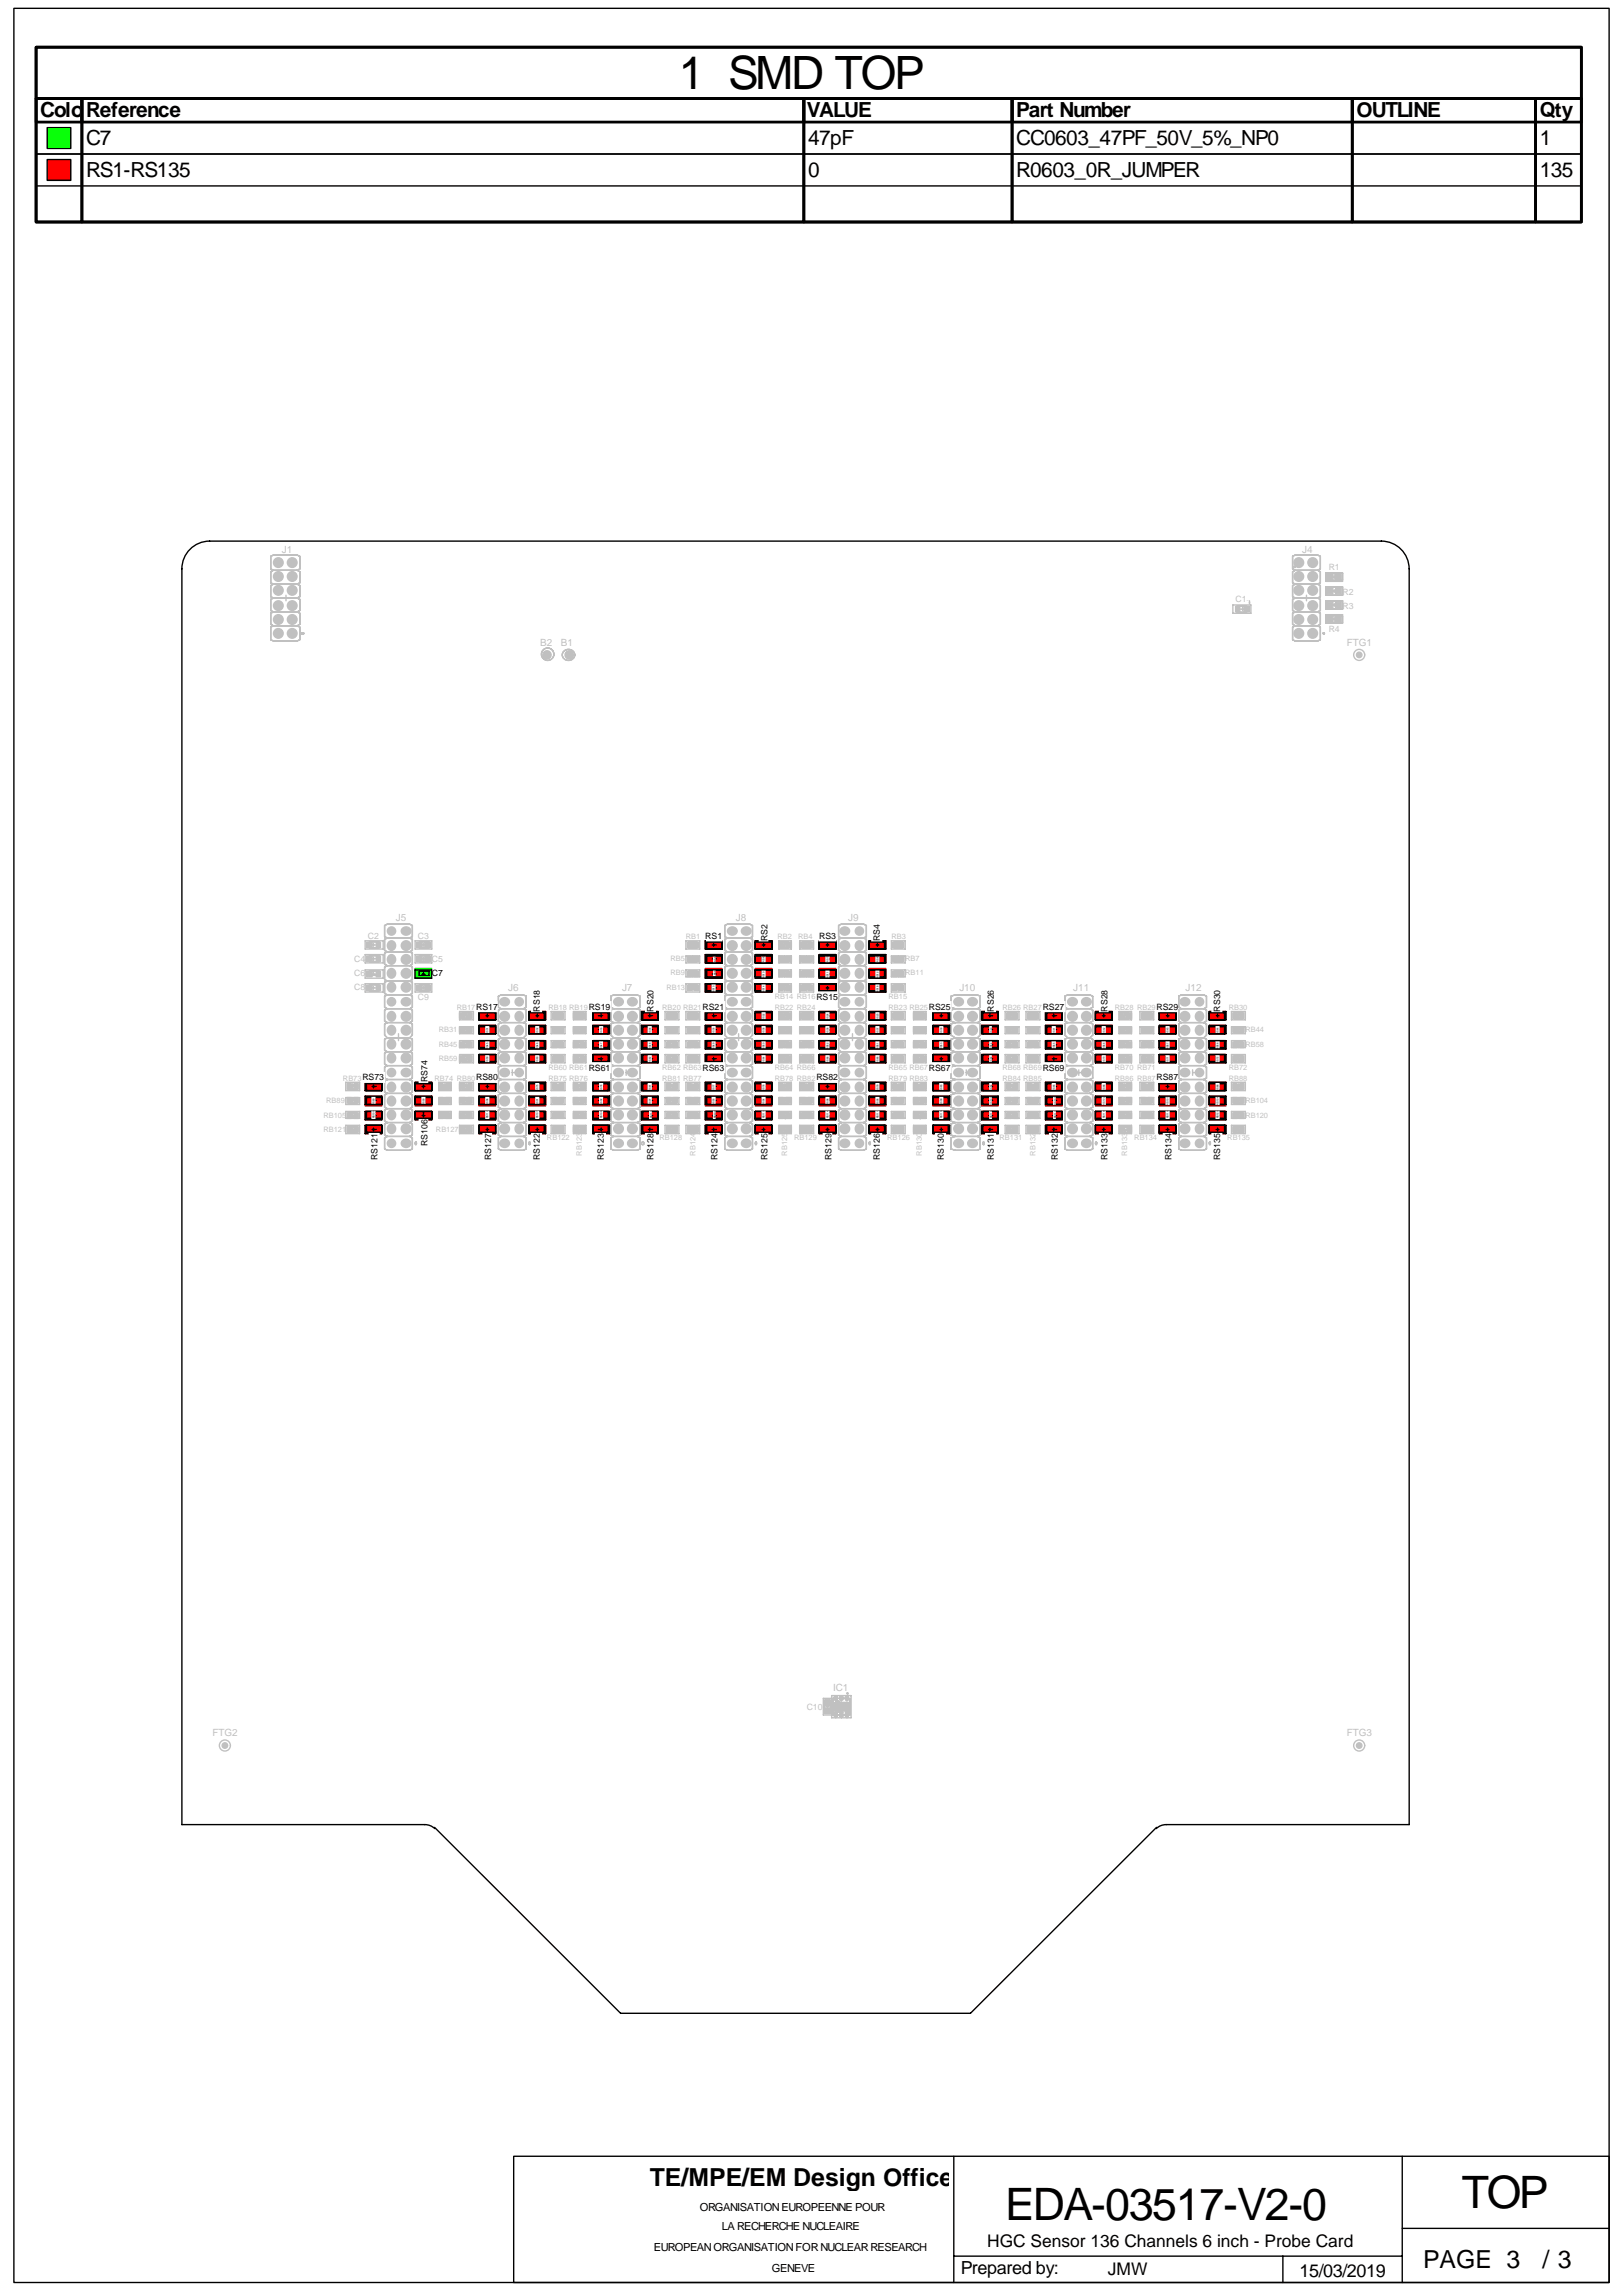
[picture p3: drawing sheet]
<svg xmlns="http://www.w3.org/2000/svg" width="297mm" height="420mm" viewBox="0 0 297 420" stroke-linecap="round" stroke-linejoin="round" font-family="sans-serif">
<defs><g id="words">
<text font-size="8.4" x="124.2" y="16.2">1 SMD TOP</text>
<g font-size="8.2">
<text x="183.9" y="406.3">EDA-03517-V2-0</text>
<text x="267.5" y="404.1">TOP</text>
</g>
<g font-size="4.5">
<text x="118.9" y="400">TE/MPE/EM Design Office</text>
<text x="260.4" y="415">PAGE 3</text>
<text x="282.3" y="415">/ 3</text>
</g>
<g font-size="3.8">
<text x="7.4" y="21.5">ColorReference</text>
<text x="147.6" y="21.5">VALUE</text>
<text x="186" y="21.5">Part Number</text>
<text x="248.2" y="21.5">OUTLINE</text>
<text x="281.8" y="21.5">Qty</text>
<text x="15.7" y="26.6">C7</text>
<text x="147.9" y="26.6">47pF</text>
<text x="186" y="26.6">CC0603_47PF_50V_5%_NP0</text>
<text x="281.8" y="26.6">1</text>
<text x="15.7" y="32.4">RS1-RS135</text>
<text x="147.9" y="32.4">0</text>
<text x="186" y="32.4">R0603_0R_JUMPER</text>
<text x="281.8" y="32.4">135</text>
</g>
<g font-size="3.3">
<text x="175.8" y="416.1">Prepared by:</text>
<text x="237.8" y="416.6">15/03/2019</text>
</g>
<g font-size="3.2">
<text x="180.6" y="411.2">HGC Sensor 136 Channels 6 inch - Probe Card</text>
<text x="202.7" y="416.3">JMW</text>
</g>
<g font-size="2">
<text x="128" y="404.5">ORGANISATION EUROPEENNE POUR</text>
<text x="119.7" y="411.9">EUROPEAN ORGANISATION FOR NUCLEAR RESEARCH</text>
<text x="132.1" y="408.1">LA RECHERCHE NUCLEAIRE</text>
<text x="141.3" y="415.7">GENEVE</text>
</g>
<g font-size="1.8" fill="#c0c0c0">
<text x="51.6" y="101.2">J1</text>
<text x="238.3" y="101.2">J4</text>
<text x="98.8" y="118.2">B2</text>
<text x="102.6" y="118.2">B1</text>
<text x="246.4" y="118.2">FTG1</text>
<text x="72.4" y="168.5">J5</text>
<text x="134.7" y="168.5">J8</text>
<text x="155.2" y="168.5">J9</text>
<text x="93" y="181.4">J6</text>
<text x="113.8" y="181.4">J7</text>
<text x="175.6" y="181.4">J10</text>
<text x="196.4" y="181.4">J11</text>
<text x="217" y="181.4">J12</text>
<text x="152.4" y="309.4">IC1</text>
<text x="38.9" y="317.8">FTG2</text>
<text x="246.4" y="317.8">FTG3</text>
</g>
<g font-size="1.6" fill="#c0c0c0">
<text x="243.1" y="104.3">R1</text>
<text x="226.1" y="110.1">C1</text>
<text x="245.7" y="108.8">R2</text>
<text x="245.7" y="111.4">R3</text>
<text x="243.1" y="115.7">R4</text>
<text x="67.3" y="171.8">C2</text>
<text x="76.5" y="171.8">C3</text>
<text x="64.8" y="178.7">C6</text>
<text x="64.8" y="176.1">C4</text>
<text x="79" y="176.1">C5</text>
<text x="64.8" y="181.2">C8</text>
<text x="76.5" y="183">C9</text>
<text x="147.6" y="313">C10</text>
</g>
<g font-size="1.6">
<text x="129.1" y="171.8">RS1</text>
<text x="140.4" y="172.2" transform="rotate(-90 140.4 172.2)">RS2</text>
<text x="149.9" y="171.8">RS3</text>
<text x="161" y="172.2" transform="rotate(-90 161 172.2)">RS4</text>
<text x="79" y="178.7">C7</text>
<text x="87.1" y="184.8">RS17</text>
<text x="98.8" y="185.1" transform="rotate(-90 98.8 185.1)">RS18</text>
<text x="107.7" y="184.8">RS19</text>
<text x="119.6" y="185.1" transform="rotate(-90 119.6 185.1)">RS20</text>
<text x="128.6" y="184.8">RS21</text>
<text x="149.4" y="183">RS15</text>
<text x="170" y="184.8">RS25</text>
<text x="181.9" y="185.1" transform="rotate(-90 181.9 185.1)">RS26</text>
<text x="190.8" y="184.8">RS27</text>
<text x="202.7" y="185.1" transform="rotate(-90 202.7 185.1)">RS28</text>
<text x="211.6" y="184.8">RS29</text>
<text x="223.3" y="185.1" transform="rotate(-90 223.3 185.1)">RS30</text>
<text x="66.3" y="197.7">RS73</text>
<text x="87.1" y="197.7">RS80</text>
<text x="107.7" y="195.9">RS61</text>
<text x="128.6" y="195.9">RS63</text>
<text x="149.4" y="197.7">RS82</text>
<text x="170" y="195.9">RS67</text>
<text x="190.8" y="195.9">RS69</text>
<text x="211.6" y="197.7">RS87</text>
<text x="78.2" y="198.1" transform="rotate(-90 78.2 198.1)">RS74</text>
<text x="78.2" y="209.8" transform="rotate(-90 78.2 209.8)">RS106</text>
<text x="69.1" y="212.3" transform="rotate(-90 69.1 212.3)">RS121</text>
<text x="89.9" y="212.3" transform="rotate(-90 89.9 212.3)">RS127</text>
<text x="98.8" y="212.3" transform="rotate(-90 98.8 212.3)">RS122</text>
<text x="110.5" y="212.3" transform="rotate(-90 110.5 212.3)">RS123</text>
<text x="119.6" y="212.3" transform="rotate(-90 119.6 212.3)">RS128</text>
<text x="131.3" y="212.3" transform="rotate(-90 131.3 212.3)">RS124</text>
<text x="140.4" y="212.3" transform="rotate(-90 140.4 212.3)">RS125</text>
<text x="152.1" y="212.3" transform="rotate(-90 152.1 212.3)">RS129</text>
<text x="161" y="212.3" transform="rotate(-90 161 212.3)">RS126</text>
<text x="172.7" y="212.3" transform="rotate(-90 172.7 212.3)">RS130</text>
<text x="181.9" y="212.3" transform="rotate(-90 181.9 212.3)">RS131</text>
<text x="193.5" y="212.3" transform="rotate(-90 193.5 212.3)">RS132</text>
<text x="202.7" y="212.3" transform="rotate(-90 202.7 212.3)">RS133</text>
<text x="214.4" y="212.3" transform="rotate(-90 214.4 212.3)">RS134</text>
<text x="223.3" y="212.3" transform="rotate(-90 223.3 212.3)">RS135</text>
</g>
<g font-size="1.4" fill="#c0c0c0">
<text x="125.5" y="171.9">RB1</text>
<text x="142.3" y="171.9">RB2</text>
<text x="146.1" y="171.9">RB4</text>
<text x="163.1" y="171.9">RB3</text>
<text x="122.7" y="175.9">RB5</text>
<text x="122.7" y="178.5">RB9</text>
<text x="165.7" y="175.9">RB7</text>
<text x="165.7" y="178.5">RB11</text>
<text x="83.6" y="184.8">RB17</text>
<text x="100.4" y="184.8">RB18 RB19</text>
<text x="121.2" y="184.8">RB20 RB21</text>
<text x="122" y="181.3">RB13</text>
<text x="141.8" y="184.8">RB22 RB24</text>
<text x="141.8" y="182.8">RB14 RB16</text>
<text x="162.6" y="182.8">RB15</text>
<text x="162.6" y="184.8">RB23 RB25</text>
<text x="183.4" y="184.8">RB26 RB27</text>
<text x="204" y="184.8">RB28 RB29</text>
<text x="224.8" y="184.8">RB30</text>
<text x="80.3" y="188.9">RB31</text>
<text x="80.3" y="191.7">RB45</text>
<text x="227.9" y="188.9">RB44</text>
<text x="227.9" y="191.7">RB58</text>
<text x="62.8" y="197.8">RB73</text>
<text x="79.5" y="197.8">RB74 RB80</text>
<text x="80.3" y="194.2">RB59</text>
<text x="100.4" y="195.7">RB60 RB61</text>
<text x="100.4" y="197.8">RB75 RB76</text>
<text x="121.2" y="195.7">RB62 RB63</text>
<text x="121.2" y="197.8">RB81 RB77</text>
<text x="141.8" y="195.7">RB64 RB66</text>
<text x="141.8" y="197.8">RB78 RB82</text>
<text x="162.6" y="197.8">RB79 RB83</text>
<text x="162.6" y="195.7">RB65 RB67</text>
<text x="183.4" y="195.7">RB68 RB69</text>
<text x="183.4" y="197.8">RB84 RB85</text>
<text x="204" y="195.7">RB70 RB71</text>
<text x="204" y="197.8">RB86 RB87</text>
<text x="224.8" y="195.7">RB72</text>
<text x="224.8" y="197.8">RB88</text>
<text x="59.7" y="201.8">RB89</text>
<text x="227.9" y="201.8">RB104</text>
<text x="59.2" y="204.6">RB105</text>
<text x="59.2" y="207.2">RB121</text>
<text x="79.8" y="207.2">RB127</text>
<text x="100.1" y="208.7">RB122</text>
<text x="120.7" y="208.7">RB128</text>
<text x="145.3" y="208.7">RB129</text>
<text x="162.3" y="208.7">RB126</text>
<text x="182.9" y="208.7">RB131</text>
<text x="207.6" y="208.7">RB134</text>
<text x="224.6" y="208.7">RB135</text>
<text x="227.9" y="204.6">RB120</text>
<text x="106.4" y="211.5" transform="rotate(-90 106.4 211.5)">RB123</text>
<text x="127.3" y="211.5" transform="rotate(-90 127.3 211.5)">RB124</text>
<text x="144" y="211.5" transform="rotate(-90 144 211.5)">RB125</text>
<text x="168.7" y="211.5" transform="rotate(-90 168.7 211.5)">RB130</text>
<text x="189.5" y="211.5" transform="rotate(-90 189.5 211.5)">RB132</text>
<text x="206.3" y="211.5" transform="rotate(-90 206.3 211.5)">RB133</text>
</g>
<g font-size=".5">
<text x="131" y="178.5" transform="rotate(-90 131 178.5)">RS9</text>
<text x="131" y="176" transform="rotate(-90 131 176)">RS5</text>
<text x="139.9" y="179" transform="rotate(-90 139.9 179)">RS10</text>
<text x="139.9" y="176" transform="rotate(-90 139.9 176)">RS6</text>
<text x="151.6" y="179" transform="rotate(-90 151.6 179)">RS11</text>
<text x="151.6" y="176" transform="rotate(-90 151.6 176)">RS7</text>
<text x="160.7" y="179" transform="rotate(-90 160.7 179)">RS12</text>
<text x="160.7" y="176" transform="rotate(-90 160.7 176)">RS8</text>
<text x="130.8" y="181.6" transform="rotate(-90 130.8 181.6)">RS13</text>
<text x="139.9" y="181.6" transform="rotate(-90 139.9 181.6)">RS14</text>
<text x="160.7" y="181.6" transform="rotate(-90 160.7 181.6)">RS16</text>
<text x="89.3" y="192" transform="rotate(-90 89.3 192)">RS45</text>
<text x="89.3" y="189.2" transform="rotate(-90 89.3 189.2)">RS31</text>
<text x="98.5" y="192" transform="rotate(-90 98.5 192)">RS46</text>
<text x="98.5" y="189.2" transform="rotate(-90 98.5 189.2)">RS32</text>
<text x="110.2" y="192" transform="rotate(-90 110.2 192)">RS47</text>
<text x="110.2" y="189.2" transform="rotate(-90 110.2 189.2)">RS33</text>
<text x="119.1" y="192" transform="rotate(-90 119.1 192)">RS48</text>
<text x="119.1" y="189.2" transform="rotate(-90 119.1 189.2)">RS34</text>
<text x="130.8" y="192" transform="rotate(-90 130.8 192)">RS49</text>
<text x="130.8" y="189.2" transform="rotate(-90 130.8 189.2)">RS35</text>
<text x="139.9" y="192" transform="rotate(-90 139.9 192)">RS50</text>
<text x="139.9" y="189.2" transform="rotate(-90 139.9 189.2)">RS36</text>
<text x="139.9" y="186.6" transform="rotate(-90 139.9 186.6)">RS22</text>
<text x="151.6" y="192" transform="rotate(-90 151.6 192)">RS52</text>
<text x="151.6" y="189.2" transform="rotate(-90 151.6 189.2)">RS38</text>
<text x="151.6" y="186.6" transform="rotate(-90 151.6 186.6)">RS24</text>
<text x="160.7" y="192" transform="rotate(-90 160.7 192)">RS51</text>
<text x="160.7" y="189.2" transform="rotate(-90 160.7 189.2)">RS37</text>
<text x="160.7" y="186.6" transform="rotate(-90 160.7 186.6)">RS23</text>
<text x="172.4" y="192" transform="rotate(-90 172.4 192)">RS53</text>
<text x="172.4" y="189.2" transform="rotate(-90 172.4 189.2)">RS39</text>
<text x="181.6" y="192" transform="rotate(-90 181.6 192)">RS54</text>
<text x="181.6" y="189.2" transform="rotate(-90 181.6 189.2)">RS40</text>
<text x="193" y="192" transform="rotate(-90 193 192)">RS55</text>
<text x="193" y="189.2" transform="rotate(-90 193 189.2)">RS41</text>
<text x="202.2" y="192" transform="rotate(-90 202.2 192)">RS56</text>
<text x="202.2" y="189.2" transform="rotate(-90 202.2 189.2)">RS42</text>
<text x="213.8" y="192" transform="rotate(-90 213.8 192)">RS57</text>
<text x="213.8" y="189.2" transform="rotate(-90 213.8 189.2)">RS43</text>
<text x="223" y="192" transform="rotate(-90 223 192)">RS58</text>
<text x="223" y="189.2" transform="rotate(-90 223 189.2)">RS44</text>
<text x="89.3" y="194.5" transform="rotate(-90 89.3 194.5)">RS59</text>
<text x="98.5" y="194.5" transform="rotate(-90 98.5 194.5)">RS60</text>
<text x="119.1" y="194.5" transform="rotate(-90 119.1 194.5)">RS62</text>
<text x="139.9" y="194.5" transform="rotate(-90 139.9 194.5)">RS64</text>
<text x="151.6" y="194.5" transform="rotate(-90 151.6 194.5)">RS66</text>
<text x="160.7" y="194.5" transform="rotate(-90 160.7 194.5)">RS65</text>
<text x="181.6" y="194.5" transform="rotate(-90 181.6 194.5)">RS68</text>
<text x="202.2" y="194.5" transform="rotate(-90 202.2 194.5)">RS70</text>
<text x="213.8" y="194.5" transform="rotate(-90 213.8 194.5)">RS71</text>
<text x="223" y="194.5" transform="rotate(-90 223 194.5)">RS72</text>
<text x="68.5" y="202.1" transform="rotate(-90 68.5 202.1)">RS89</text>
<text x="77.7" y="202.1" transform="rotate(-90 77.7 202.1)">RS90</text>
<text x="89.3" y="202.1" transform="rotate(-90 89.3 202.1)">RS96</text>
<text x="98.5" y="202.1" transform="rotate(-90 98.5 202.1)">RS91</text>
<text x="98.5" y="199.6" transform="rotate(-90 98.5 199.6)">RS75</text>
<text x="110.2" y="202.1" transform="rotate(-90 110.2 202.1)">RS92</text>
<text x="110.2" y="199.6" transform="rotate(-90 110.2 199.6)">RS76</text>
<text x="119.1" y="202.1" transform="rotate(-90 119.1 202.1)">RS97</text>
<text x="119.1" y="199.6" transform="rotate(-90 119.1 199.6)">RS81</text>
<text x="130.8" y="202.1" transform="rotate(-90 130.8 202.1)">RS93</text>
<text x="130.8" y="199.6" transform="rotate(-90 130.8 199.6)">RS77</text>
<text x="139.9" y="202.1" transform="rotate(-90 139.9 202.1)">RS94</text>
<text x="139.9" y="199.6" transform="rotate(-90 139.9 199.6)">RS78</text>
<text x="151.6" y="202.1" transform="rotate(-90 151.6 202.1)">RS98</text>
<text x="160.7" y="202.1" transform="rotate(-90 160.7 202.1)">RS95</text>
<text x="160.7" y="199.6" transform="rotate(-90 160.7 199.6)">RS79</text>
<text x="172.4" y="202.1" transform="rotate(-90 172.4 202.1)">RS99</text>
<text x="172.4" y="199.6" transform="rotate(-90 172.4 199.6)">RS83</text>
<text x="181.6" y="202.1" transform="rotate(-90 181.6 202.1)">RS100</text>
<text x="181.6" y="199.6" transform="rotate(-90 181.6 199.6)">RS84</text>
<text x="193" y="199.6" transform="rotate(-90 193 199.6)">RS85</text>
<text x="193.3" y="202.1" transform="rotate(-90 193.3 202.1)">RS101</text>
<text x="202.2" y="202.1" transform="rotate(-90 202.2 202.1)">RS102</text>
<text x="202.2" y="199.6" transform="rotate(-90 202.2 199.6)">RS86</text>
<text x="213.8" y="202.1" transform="rotate(-90 213.8 202.1)">RS103</text>
<text x="223" y="202.1" transform="rotate(-90 223 202.1)">RS104</text>
<text x="223" y="199.6" transform="rotate(-90 223 199.6)">RS88</text>
<text x="68.5" y="204.7" transform="rotate(-90 68.5 204.7)">RS105</text>
<text x="89.3" y="204.7" transform="rotate(-90 89.3 204.7)">RS112</text>
<text x="98.5" y="204.7" transform="rotate(-90 98.5 204.7)">RS107</text>
<text x="110.2" y="204.7" transform="rotate(-90 110.2 204.7)">RS108</text>
<text x="119.3" y="204.7" transform="rotate(-90 119.3 204.7)">RS113</text>
<text x="131" y="204.7" transform="rotate(-90 131 204.7)">RS109</text>
<text x="139.9" y="204.7" transform="rotate(-90 139.9 204.7)">RS110</text>
<text x="151.6" y="204.7" transform="rotate(-90 151.6 204.7)">RS114</text>
<text x="160.7" y="204.7" transform="rotate(-90 160.7 204.7)">RS111</text>
<text x="172.4" y="204.7" transform="rotate(-90 172.4 204.7)">RS115</text>
<text x="181.6" y="204.7" transform="rotate(-90 181.6 204.7)">RS116</text>
<text x="193.3" y="204.7" transform="rotate(-90 193.3 204.7)">RS117</text>
<text x="202.2" y="204.7" transform="rotate(-90 202.2 204.7)">RS118</text>
<text x="213.8" y="204.7" transform="rotate(-90 213.8 204.7)">RS119</text>
<text x="223" y="204.7" transform="rotate(-90 223 204.7)">RS120</text>
</g>
<g font-size=".5" fill="#c0c0c0">
<text x="144" y="204.9" transform="rotate(-90 144 204.9)">RB110</text>
<text x="168.6" y="204.9" transform="rotate(-90 168.6 204.9)">RB115</text>
</g>
<g font-size=".2" fill="#c0c0c0">
<text x="236.5" y="103.8">NT1</text>
<text x="228.1" y="109.9">NT2</text>
<text x="185.2" y="202.1" transform="rotate(-90 185.2 202.1)">RB100</text>
<text x="189" y="202.1" transform="rotate(-90 189 202.1)">RB101</text>
<text x="206" y="202.1" transform="rotate(-90 206 202.1)">RB102</text>
<text x="209.8" y="202.1" transform="rotate(-90 209.8 202.1)">RB103</text>
<text x="81.5" y="204.7" transform="rotate(-90 81.5 204.7)">RB106</text>
<text x="85.3" y="204.7" transform="rotate(-90 85.3 204.7)">RB112</text>
<text x="102.1" y="204.7" transform="rotate(-90 102.1 204.7)">RB107</text>
<text x="106.2" y="204.7" transform="rotate(-90 106.2 204.7)">RB108</text>
<text x="122.9" y="204.7" transform="rotate(-90 122.9 204.7)">RB113</text>
<text x="126.7" y="204.7" transform="rotate(-90 126.7 204.7)">RB109</text>
<text x="147.6" y="204.7" transform="rotate(-90 147.6 204.7)">RB114</text>
<text x="164.3" y="204.7" transform="rotate(-90 164.3 204.7)">RB111</text>
<text x="185.2" y="204.7" transform="rotate(-90 185.2 204.7)">RB116</text>
<text x="189" y="204.7" transform="rotate(-90 189 204.7)">RB117</text>
<text x="206" y="204.7" transform="rotate(-90 206 204.7)">RB118</text>
<text x="209.8" y="204.7" transform="rotate(-90 209.8 204.7)">RB119</text>
</g>
</g></defs>
<g fill="#0f0" stroke="#0f0" stroke-width=".25">
<path d="M76 177.2h3v1.8h-3z" fill-rule="evenodd"/>
<path d="M76.2 177.7h1v1.1h-1z" fill-rule="evenodd"/>
<path d="M77.7 177.7h1.1v1.1h-1.1z" fill-rule="evenodd"/>
</g>
<g fill="#f00" stroke="#f00" stroke-width=".25">
<path d="M212.1 185.1h3.1v1.5h-3.1z" fill-rule="evenodd"/>
<path d="M221.3 185.1h3v1.5h-3z" fill-rule="evenodd"/>
<path d="M212.1 187.7h3.1v1.5h-3.1z" fill-rule="evenodd"/>
<path d="M221.3 187.7h3v1.5h-3z" fill-rule="evenodd"/>
<path d="M212.1 190.4h3.1v1.6h-3.1z" fill-rule="evenodd"/>
<path d="M221.3 190.4h3v1.6h-3z" fill-rule="evenodd"/>
<path d="M212.1 193h3.1v1.5h-3.1z" fill-rule="evenodd"/>
<path d="M221.3 193h3v1.5h-3z" fill-rule="evenodd"/>
<path d="M212.1 198.1h3.1v1.5h-3.1z" fill-rule="evenodd"/>
<path d="M221.3 198.1h3v1.5h-3z" fill-rule="evenodd"/>
<path d="M212.1 200.6h3.1v1.8h-3.1z" fill-rule="evenodd"/>
<path d="M221.3 200.6h3v1.8h-3z" fill-rule="evenodd"/>
<path d="M212.1 203.4h3.1v1.5h-3.1z" fill-rule="evenodd"/>
<path d="M221.3 203.4h3v1.5h-3z" fill-rule="evenodd"/>
<path d="M212.1 205.9h3.1v1.6h-3.1z" fill-rule="evenodd"/>
<path d="M221.3 205.9h3v1.6h-3z" fill-rule="evenodd"/>
<path d="M191.3 185.1h3.1v1.5h-3.1z" fill-rule="evenodd"/>
<path d="M170.7 185.1h3.1v1.5h-3.1z" fill-rule="evenodd"/>
<path d="M149.9 172.2h3.1v1.5h-3.1z" fill-rule="evenodd"/>
<path d="M149.9 198.1h3.1v1.5h-3.1z" fill-rule="evenodd"/>
<path d="M129.1 185.1h3v1.5h-3z" fill-rule="evenodd"/>
<path d="M108.5 185.1h3v1.5h-3z" fill-rule="evenodd"/>
<path d="M200.5 185.1h3v1.5h-3z" fill-rule="evenodd"/>
<path d="M179.6 185.1h3.1v1.5h-3.1z" fill-rule="evenodd"/>
<path d="M159 172.2h3.1v1.5h-3.1z" fill-rule="evenodd"/>
<path d="M159 198.1h3.1v1.5h-3.1z" fill-rule="evenodd"/>
<path d="M138.2 185.1h3.1v1.5h-3.1z" fill-rule="evenodd"/>
<path d="M117.4 185.1h3v1.5h-3z" fill-rule="evenodd"/>
<path d="M191.3 187.7h3.1v1.5h-3.1z" fill-rule="evenodd"/>
<path d="M170.7 187.7h3.1v1.5h-3.1z" fill-rule="evenodd"/>
<path d="M149.9 174.7h3.1v1.5h-3.1z" fill-rule="evenodd"/>
<path d="M149.9 200.6h3.1v1.8h-3.1z" fill-rule="evenodd"/>
<path d="M129.1 187.7h3v1.5h-3z" fill-rule="evenodd"/>
<path d="M108.5 187.7h3v1.5h-3z" fill-rule="evenodd"/>
<path d="M200.5 187.7h3v1.5h-3z" fill-rule="evenodd"/>
<path d="M179.6 187.7h3.1v1.5h-3.1z" fill-rule="evenodd"/>
<path d="M159 174.7h3.1v1.5h-3.1z" fill-rule="evenodd"/>
<path d="M159 200.6h3.1v1.8h-3.1z" fill-rule="evenodd"/>
<path d="M138.2 187.7h3.1v1.5h-3.1z" fill-rule="evenodd"/>
<path d="M117.4 187.7h3v1.5h-3z" fill-rule="evenodd"/>
<path d="M191.3 190.4h3.1v1.6h-3.1z" fill-rule="evenodd"/>
<path d="M170.7 190.4h3.1v1.6h-3.1z" fill-rule="evenodd"/>
<path d="M149.9 177.2h3.1v1.8h-3.1z" fill-rule="evenodd"/>
<path d="M149.9 203.4h3.1v1.5h-3.1z" fill-rule="evenodd"/>
<path d="M129.1 190.4h3v1.6h-3z" fill-rule="evenodd"/>
<path d="M108.5 190.4h3v1.6h-3z" fill-rule="evenodd"/>
<path d="M200.5 190.4h3v1.6h-3z" fill-rule="evenodd"/>
<path d="M179.6 190.4h3.1v1.6h-3.1z" fill-rule="evenodd"/>
<path d="M159 177.2h3.1v1.8h-3.1z" fill-rule="evenodd"/>
<path d="M159 203.4h3.1v1.5h-3.1z" fill-rule="evenodd"/>
<path d="M138.2 190.4h3.1v1.6h-3.1z" fill-rule="evenodd"/>
<path d="M117.4 190.4h3v1.6h-3z" fill-rule="evenodd"/>
<path d="M191.3 193h3.1v1.5h-3.1z" fill-rule="evenodd"/>
<path d="M170.7 193h3.1v1.5h-3.1z" fill-rule="evenodd"/>
<path d="M149.9 180h3.1v1.6h-3.1z" fill-rule="evenodd"/>
<path d="M149.9 205.9h3.1v1.6h-3.1z" fill-rule="evenodd"/>
<path d="M129.1 193h3v1.5h-3z" fill-rule="evenodd"/>
<path d="M108.5 193h3v1.5h-3z" fill-rule="evenodd"/>
<path d="M200.5 193h3v1.5h-3z" fill-rule="evenodd"/>
<path d="M179.6 193h3.1v1.5h-3.1z" fill-rule="evenodd"/>
<path d="M159 180h3.1v1.6h-3.1z" fill-rule="evenodd"/>
<path d="M159 205.9h3.1v1.6h-3.1z" fill-rule="evenodd"/>
<path d="M138.2 193h3.1v1.5h-3.1z" fill-rule="evenodd"/>
<path d="M117.4 193h3v1.5h-3z" fill-rule="evenodd"/>
<path d="M191.3 198.1h3.1v1.5h-3.1z" fill-rule="evenodd"/>
<path d="M170.7 198.1h3.1v1.5h-3.1z" fill-rule="evenodd"/>
<path d="M149.9 185.1h3.1v1.5h-3.1z" fill-rule="evenodd"/>
<path d="M129.1 172.2h3v1.5h-3z" fill-rule="evenodd"/>
<path d="M129.1 198.1h3v1.5h-3z" fill-rule="evenodd"/>
<path d="M108.5 198.1h3v1.5h-3z" fill-rule="evenodd"/>
<path d="M200.5 198.1h3v1.5h-3z" fill-rule="evenodd"/>
<path d="M179.6 198.1h3.1v1.5h-3.1z" fill-rule="evenodd"/>
<path d="M159 185.1h3.1v1.5h-3.1z" fill-rule="evenodd"/>
<path d="M138.2 172.2h3.1v1.5h-3.1z" fill-rule="evenodd"/>
<path d="M138.2 198.1h3.1v1.5h-3.1z" fill-rule="evenodd"/>
<path d="M117.4 198.1h3v1.5h-3z" fill-rule="evenodd"/>
<path d="M191.3 200.6h3.1v1.8h-3.1z" fill-rule="evenodd"/>
<path d="M170.7 200.6h3.1v1.8h-3.1z" fill-rule="evenodd"/>
<path d="M149.9 187.7h3.1v1.5h-3.1z" fill-rule="evenodd"/>
<path d="M129.1 174.7h3v1.5h-3z" fill-rule="evenodd"/>
<path d="M129.1 200.6h3v1.8h-3z" fill-rule="evenodd"/>
<path d="M108.5 200.6h3v1.8h-3z" fill-rule="evenodd"/>
<path d="M200.5 200.6h3v1.8h-3z" fill-rule="evenodd"/>
<path d="M179.6 200.6h3.1v1.8h-3.1z" fill-rule="evenodd"/>
<path d="M159 187.7h3.1v1.5h-3.1z" fill-rule="evenodd"/>
<path d="M138.2 174.7h3.1v1.5h-3.1z" fill-rule="evenodd"/>
<path d="M138.2 200.6h3.1v1.8h-3.1z" fill-rule="evenodd"/>
<path d="M117.4 200.6h3v1.8h-3z" fill-rule="evenodd"/>
<path d="M191.3 203.4h3.1v1.5h-3.1z" fill-rule="evenodd"/>
<path d="M170.7 203.4h3.1v1.5h-3.1z" fill-rule="evenodd"/>
<path d="M149.9 190.4h3.1v1.6h-3.1z" fill-rule="evenodd"/>
<path d="M129.1 177.2h3v1.8h-3z" fill-rule="evenodd"/>
<path d="M129.1 203.4h3v1.5h-3z" fill-rule="evenodd"/>
<path d="M108.5 203.4h3v1.5h-3z" fill-rule="evenodd"/>
<path d="M200.5 203.4h3v1.5h-3z" fill-rule="evenodd"/>
<path d="M179.6 203.4h3.1v1.5h-3.1z" fill-rule="evenodd"/>
<path d="M159 190.4h3.1v1.6h-3.1z" fill-rule="evenodd"/>
<path d="M138.2 177.2h3.1v1.8h-3.1z" fill-rule="evenodd"/>
<path d="M138.2 203.4h3.1v1.5h-3.1z" fill-rule="evenodd"/>
<path d="M117.4 203.4h3v1.5h-3z" fill-rule="evenodd"/>
<path d="M191.3 205.9h3.1v1.6h-3.1z" fill-rule="evenodd"/>
<path d="M170.7 205.9h3.1v1.6h-3.1z" fill-rule="evenodd"/>
<path d="M149.9 193h3.1v1.5h-3.1z" fill-rule="evenodd"/>
<path d="M129.1 180h3v1.6h-3z" fill-rule="evenodd"/>
<path d="M129.1 205.9h3v1.6h-3z" fill-rule="evenodd"/>
<path d="M108.5 205.9h3v1.6h-3z" fill-rule="evenodd"/>
<path d="M200.5 205.9h3v1.6h-3z" fill-rule="evenodd"/>
<path d="M179.6 205.9h3.1v1.6h-3.1z" fill-rule="evenodd"/>
<path d="M159 193h3.1v1.5h-3.1z" fill-rule="evenodd"/>
<path d="M138.2 180h3.1v1.6h-3.1z" fill-rule="evenodd"/>
<path d="M138.2 205.9h3.1v1.6h-3.1z" fill-rule="evenodd"/>
<path d="M117.4 205.9h3v1.6h-3z" fill-rule="evenodd"/>
<path d="M87.7 185.1h3v1.5h-3z" fill-rule="evenodd"/>
<path d="M96.8 185.1h3v1.5h-3z" fill-rule="evenodd"/>
<path d="M87.7 187.7h3v1.5h-3z" fill-rule="evenodd"/>
<path d="M96.8 187.7h3v1.5h-3z" fill-rule="evenodd"/>
<path d="M87.7 190.4h3v1.6h-3z" fill-rule="evenodd"/>
<path d="M96.8 190.4h3v1.6h-3z" fill-rule="evenodd"/>
<path d="M87.7 193h3v1.5h-3z" fill-rule="evenodd"/>
<path d="M96.8 193h3v1.5h-3z" fill-rule="evenodd"/>
<path d="M87.7 198.1h3v1.5h-3z" fill-rule="evenodd"/>
<path d="M96.8 198.1h3v1.5h-3z" fill-rule="evenodd"/>
<path d="M87.7 200.6h3v1.8h-3z" fill-rule="evenodd"/>
<path d="M96.8 200.6h3v1.8h-3z" fill-rule="evenodd"/>
<path d="M87.7 203.4h3v1.5h-3z" fill-rule="evenodd"/>
<path d="M96.8 203.4h3v1.5h-3z" fill-rule="evenodd"/>
<path d="M87.7 205.9h3v1.6h-3z" fill-rule="evenodd"/>
<path d="M96.8 205.9h3v1.6h-3z" fill-rule="evenodd"/>
<path d="M66.8 198.1h3.1v1.5h-3.1z" fill-rule="evenodd"/>
<path d="M76 198.1h3v1.5h-3z" fill-rule="evenodd"/>
<path d="M66.8 200.6h3.1v1.8h-3.1z" fill-rule="evenodd"/>
<path d="M76 200.6h3v1.8h-3z" fill-rule="evenodd"/>
<path d="M66.8 203.4h3.1v1.5h-3.1z" fill-rule="evenodd"/>
<path d="M76 203.4h3v1.5h-3z" fill-rule="evenodd"/>
<path d="M66.8 205.9h3.1v1.6h-3.1z" fill-rule="evenodd"/>
<path d="M212.4 185.4h1v1h-1z" fill-rule="evenodd"/>
<path d="M213.9 185.4h1v1h-1z" fill-rule="evenodd"/>
<path d="M223.1 185.4h1v1h-1z" fill-rule="evenodd"/>
<path d="M221.5 185.4h.8v1h-.8z" fill-rule="evenodd"/>
<path d="M212.4 187.9h1v1h-1z" fill-rule="evenodd"/>
<path d="M213.9 187.9h1v1h-1z" fill-rule="evenodd"/>
<path d="M223.1 187.9h1v1h-1z" fill-rule="evenodd"/>
<path d="M221.5 187.9h.8v1h-.8z" fill-rule="evenodd"/>
<path d="M212.4 190.7h1v1h-1z" fill-rule="evenodd"/>
<path d="M213.9 190.7h1v1h-1z" fill-rule="evenodd"/>
<path d="M223.1 190.7h1v1h-1z" fill-rule="evenodd"/>
<path d="M221.5 190.7h.8v1h-.8z" fill-rule="evenodd"/>
<path d="M212.4 193.2h1v1.1h-1z" fill-rule="evenodd"/>
<path d="M213.9 193.2h1v1.1h-1z" fill-rule="evenodd"/>
<path d="M223.1 193.2h1v1.1h-1z" fill-rule="evenodd"/>
<path d="M221.5 193.2h.8v1.1h-.8z" fill-rule="evenodd"/>
<path d="M212.4 198.3h1v1h-1z" fill-rule="evenodd"/>
<path d="M213.9 198.3h1v1h-1z" fill-rule="evenodd"/>
<path d="M223.1 198.3h1v1h-1z" fill-rule="evenodd"/>
<path d="M221.5 198.3h.8v1h-.8z" fill-rule="evenodd"/>
<path d="M212.4 200.9h1v1h-1z" fill-rule="evenodd"/>
<path d="M213.9 200.9h1v1h-1z" fill-rule="evenodd"/>
<path d="M223.1 200.9h1v1h-1z" fill-rule="evenodd"/>
<path d="M221.5 200.9h.8v1h-.8z" fill-rule="evenodd"/>
<path d="M212.4 203.7h1v1h-1z" fill-rule="evenodd"/>
<path d="M213.9 203.7h1v1h-1z" fill-rule="evenodd"/>
<path d="M223.1 203.7h1v1h-1z" fill-rule="evenodd"/>
<path d="M221.5 203.7h.8v1h-.8z" fill-rule="evenodd"/>
<path d="M212.4 206.2h1v1h-1z" fill-rule="evenodd"/>
<path d="M213.9 206.2h1v1h-1z" fill-rule="evenodd"/>
<path d="M223.1 206.2h1v1h-1z" fill-rule="evenodd"/>
<path d="M221.5 206.2h.8v1h-.8z" fill-rule="evenodd"/>
<path d="M191.6 185.4h1v1h-1z" fill-rule="evenodd"/>
<path d="M193.3 185.4h.8v1h-.8z" fill-rule="evenodd"/>
<path d="M171 185.4h.7v1h-.7z" fill-rule="evenodd"/>
<path d="M172.5 185.4h1v1h-1z" fill-rule="evenodd"/>
<path d="M150.2 172.4h1v1h-1z" fill-rule="evenodd"/>
<path d="M151.7 172.4h1v1h-1z" fill-rule="evenodd"/>
<path d="M150.2 198.3h1v1h-1z" fill-rule="evenodd"/>
<path d="M151.7 198.3h1v1h-1z" fill-rule="evenodd"/>
<path d="M129.3 185.4h1v1h-1z" fill-rule="evenodd"/>
<path d="M131.1 185.4h.8v1h-.8z" fill-rule="evenodd"/>
<path d="M108.7 185.4h.8v1h-.8z" fill-rule="evenodd"/>
<path d="M110.3 185.4h1v1h-1z" fill-rule="evenodd"/>
<path d="M202.5 185.4h.8v1h-.8z" fill-rule="evenodd"/>
<path d="M200.7 185.4h1v1h-1z" fill-rule="evenodd"/>
<path d="M181.7 185.4h.7v1h-.7z" fill-rule="evenodd"/>
<path d="M179.9 185.4h1v1h-1z" fill-rule="evenodd"/>
<path d="M160.8 172.4h1v1h-1z" fill-rule="evenodd"/>
<path d="M159.3 172.4h.8v1h-.8z" fill-rule="evenodd"/>
<path d="M160.8 198.3h1v1h-1z" fill-rule="evenodd"/>
<path d="M159.3 198.3h.8v1h-.8z" fill-rule="evenodd"/>
<path d="M140 185.4h1v1h-1z" fill-rule="evenodd"/>
<path d="M138.5 185.4h1v1h-1z" fill-rule="evenodd"/>
<path d="M119.4 185.4h.8v1h-.8z" fill-rule="evenodd"/>
<path d="M117.6 185.4h1v1h-1z" fill-rule="evenodd"/>
<path d="M191.6 187.9h1v1h-1z" fill-rule="evenodd"/>
<path d="M193.3 187.9h.8v1h-.8z" fill-rule="evenodd"/>
<path d="M171 187.9h.7v1h-.7z" fill-rule="evenodd"/>
<path d="M172.5 187.9h1v1h-1z" fill-rule="evenodd"/>
<path d="M150.2 175h1v1h-1z" fill-rule="evenodd"/>
<path d="M151.7 175h1v1h-1z" fill-rule="evenodd"/>
<path d="M150.2 200.9h1v1h-1z" fill-rule="evenodd"/>
<path d="M151.7 200.9h1v1h-1z" fill-rule="evenodd"/>
<path d="M129.3 187.9h1v1h-1z" fill-rule="evenodd"/>
<path d="M131.1 187.9h.8v1h-.8z" fill-rule="evenodd"/>
<path d="M108.7 187.9h.8v1h-.8z" fill-rule="evenodd"/>
<path d="M110.3 187.9h1v1h-1z" fill-rule="evenodd"/>
<path d="M202.5 187.9h.8v1h-.8z" fill-rule="evenodd"/>
<path d="M200.7 187.9h1v1h-1z" fill-rule="evenodd"/>
<path d="M181.7 187.9h.7v1h-.7z" fill-rule="evenodd"/>
<path d="M179.9 187.9h1v1h-1z" fill-rule="evenodd"/>
<path d="M160.8 175h1v1h-1z" fill-rule="evenodd"/>
<path d="M159.3 175h.8v1h-.8z" fill-rule="evenodd"/>
<path d="M160.8 200.9h1v1h-1z" fill-rule="evenodd"/>
<path d="M159.3 200.9h.8v1h-.8z" fill-rule="evenodd"/>
<path d="M140 187.9h1v1h-1z" fill-rule="evenodd"/>
<path d="M138.5 187.9h1v1h-1z" fill-rule="evenodd"/>
<path d="M119.4 187.9h.8v1h-.8z" fill-rule="evenodd"/>
<path d="M117.6 187.9h1v1h-1z" fill-rule="evenodd"/>
<path d="M191.6 190.7h1v1h-1z" fill-rule="evenodd"/>
<path d="M193.3 190.7h.8v1h-.8z" fill-rule="evenodd"/>
<path d="M171 190.7h.7v1h-.7z" fill-rule="evenodd"/>
<path d="M172.5 190.7h1v1h-1z" fill-rule="evenodd"/>
<path d="M150.2 177.7h1v1.1h-1z" fill-rule="evenodd"/>
<path d="M151.7 177.7h1v1.1h-1z" fill-rule="evenodd"/>
<path d="M150.2 203.7h1v1h-1z" fill-rule="evenodd"/>
<path d="M151.7 203.7h1v1h-1z" fill-rule="evenodd"/>
<path d="M129.3 190.7h1v1h-1z" fill-rule="evenodd"/>
<path d="M131.1 190.7h.8v1h-.8z" fill-rule="evenodd"/>
<path d="M108.7 190.7h.8v1h-.8z" fill-rule="evenodd"/>
<path d="M110.3 190.7h1v1h-1z" fill-rule="evenodd"/>
<path d="M202.5 190.7h.8v1h-.8z" fill-rule="evenodd"/>
<path d="M200.7 190.7h1v1h-1z" fill-rule="evenodd"/>
<path d="M181.7 190.7h.7v1h-.7z" fill-rule="evenodd"/>
<path d="M179.9 190.7h1v1h-1z" fill-rule="evenodd"/>
<path d="M160.8 177.7h1v1.1h-1z" fill-rule="evenodd"/>
<path d="M159.3 177.7h.8v1.1h-.8z" fill-rule="evenodd"/>
<path d="M160.8 203.7h1v1h-1z" fill-rule="evenodd"/>
<path d="M159.3 203.7h.8v1h-.8z" fill-rule="evenodd"/>
<path d="M140 190.7h1v1h-1z" fill-rule="evenodd"/>
<path d="M138.5 190.7h1v1h-1z" fill-rule="evenodd"/>
<path d="M119.4 190.7h.8v1h-.8z" fill-rule="evenodd"/>
<path d="M117.6 190.7h1v1h-1z" fill-rule="evenodd"/>
<path d="M191.6 193.2h1v1.1h-1z" fill-rule="evenodd"/>
<path d="M193.3 193.2h.8v1.1h-.8z" fill-rule="evenodd"/>
<path d="M171 193.2h.7v1.1h-.7z" fill-rule="evenodd"/>
<path d="M172.5 193.2h1v1.1h-1z" fill-rule="evenodd"/>
<path d="M150.2 180.3h1v1h-1z" fill-rule="evenodd"/>
<path d="M151.7 180.3h1v1h-1z" fill-rule="evenodd"/>
<path d="M150.2 206.2h1v1h-1z" fill-rule="evenodd"/>
<path d="M151.7 206.2h1v1h-1z" fill-rule="evenodd"/>
<path d="M129.3 193.2h1v1.1h-1z" fill-rule="evenodd"/>
<path d="M131.1 193.2h.8v1.1h-.8z" fill-rule="evenodd"/>
<path d="M108.7 193.2h.8v1.1h-.8z" fill-rule="evenodd"/>
<path d="M110.3 193.2h1v1.1h-1z" fill-rule="evenodd"/>
<path d="M202.5 193.2h.8v1.1h-.8z" fill-rule="evenodd"/>
<path d="M200.7 193.2h1v1.1h-1z" fill-rule="evenodd"/>
<path d="M181.7 193.2h.7v1.1h-.7z" fill-rule="evenodd"/>
<path d="M179.9 193.2h1v1.1h-1z" fill-rule="evenodd"/>
<path d="M160.8 180.3h1v1h-1z" fill-rule="evenodd"/>
<path d="M159.3 180.3h.8v1h-.8z" fill-rule="evenodd"/>
<path d="M160.8 206.2h1v1h-1z" fill-rule="evenodd"/>
<path d="M159.3 206.2h.8v1h-.8z" fill-rule="evenodd"/>
<path d="M140 193.2h1v1.1h-1z" fill-rule="evenodd"/>
<path d="M138.5 193.2h1v1.1h-1z" fill-rule="evenodd"/>
<path d="M119.4 193.2h.8v1.1h-.8z" fill-rule="evenodd"/>
<path d="M117.6 193.2h1v1.1h-1z" fill-rule="evenodd"/>
<path d="M191.6 198.3h1v1h-1z" fill-rule="evenodd"/>
<path d="M193.3 198.3h.8v1h-.8z" fill-rule="evenodd"/>
<path d="M171 198.3h.7v1h-.7z" fill-rule="evenodd"/>
<path d="M172.5 198.3h1v1h-1z" fill-rule="evenodd"/>
<path d="M150.2 185.4h1v1h-1z" fill-rule="evenodd"/>
<path d="M151.7 185.4h1v1h-1z" fill-rule="evenodd"/>
<path d="M129.3 172.4h1v1h-1z" fill-rule="evenodd"/>
<path d="M131.1 172.4h.8v1h-.8z" fill-rule="evenodd"/>
<path d="M129.3 198.3h1v1h-1z" fill-rule="evenodd"/>
<path d="M131.1 198.3h.8v1h-.8z" fill-rule="evenodd"/>
<path d="M108.7 198.3h.8v1h-.8z" fill-rule="evenodd"/>
<path d="M110.3 198.3h1v1h-1z" fill-rule="evenodd"/>
<path d="M202.5 198.3h.8v1h-.8z" fill-rule="evenodd"/>
<path d="M200.7 198.3h1v1h-1z" fill-rule="evenodd"/>
<path d="M181.7 198.3h.7v1h-.7z" fill-rule="evenodd"/>
<path d="M179.9 198.3h1v1h-1z" fill-rule="evenodd"/>
<path d="M160.8 185.4h1v1h-1z" fill-rule="evenodd"/>
<path d="M159.3 185.4h.8v1h-.8z" fill-rule="evenodd"/>
<path d="M140 172.4h1v1h-1z" fill-rule="evenodd"/>
<path d="M138.5 172.4h1v1h-1z" fill-rule="evenodd"/>
<path d="M140 198.3h1v1h-1z" fill-rule="evenodd"/>
<path d="M138.5 198.3h1v1h-1z" fill-rule="evenodd"/>
<path d="M119.4 198.3h.8v1h-.8z" fill-rule="evenodd"/>
<path d="M117.6 198.3h1v1h-1z" fill-rule="evenodd"/>
<path d="M191.6 200.9h1v1h-1z" fill-rule="evenodd"/>
<path d="M193.3 200.9h.8v1h-.8z" fill-rule="evenodd"/>
<path d="M171 200.9h.7v1h-.7z" fill-rule="evenodd"/>
<path d="M172.5 200.9h1v1h-1z" fill-rule="evenodd"/>
<path d="M150.2 187.9h1v1h-1z" fill-rule="evenodd"/>
<path d="M151.7 187.9h1v1h-1z" fill-rule="evenodd"/>
<path d="M129.3 175h1v1h-1z" fill-rule="evenodd"/>
<path d="M131.1 175h.8v1h-.8z" fill-rule="evenodd"/>
<path d="M129.3 200.9h1v1h-1z" fill-rule="evenodd"/>
<path d="M131.1 200.9h.8v1h-.8z" fill-rule="evenodd"/>
<path d="M108.7 200.9h.8v1h-.8z" fill-rule="evenodd"/>
<path d="M110.3 200.9h1v1h-1z" fill-rule="evenodd"/>
<path d="M202.5 200.9h.8v1h-.8z" fill-rule="evenodd"/>
<path d="M200.7 200.9h1v1h-1z" fill-rule="evenodd"/>
<path d="M181.7 200.9h.7v1h-.7z" fill-rule="evenodd"/>
<path d="M179.9 200.9h1v1h-1z" fill-rule="evenodd"/>
<path d="M160.8 187.9h1v1h-1z" fill-rule="evenodd"/>
<path d="M159.3 187.9h.8v1h-.8z" fill-rule="evenodd"/>
<path d="M140 175h1v1h-1z" fill-rule="evenodd"/>
<path d="M138.5 175h1v1h-1z" fill-rule="evenodd"/>
<path d="M140 200.9h1v1h-1z" fill-rule="evenodd"/>
<path d="M138.5 200.9h1v1h-1z" fill-rule="evenodd"/>
<path d="M119.4 200.9h.8v1h-.8z" fill-rule="evenodd"/>
<path d="M117.6 200.9h1v1h-1z" fill-rule="evenodd"/>
<path d="M191.6 203.7h1v1h-1z" fill-rule="evenodd"/>
<path d="M193.3 203.7h.8v1h-.8z" fill-rule="evenodd"/>
<path d="M171 203.7h.7v1h-.7z" fill-rule="evenodd"/>
<path d="M172.5 203.7h1v1h-1z" fill-rule="evenodd"/>
<path d="M150.2 190.7h1v1h-1z" fill-rule="evenodd"/>
<path d="M151.7 190.7h1v1h-1z" fill-rule="evenodd"/>
<path d="M129.3 177.7h1v1.1h-1z" fill-rule="evenodd"/>
<path d="M131.1 177.7h.8v1.1h-.8z" fill-rule="evenodd"/>
<path d="M129.3 203.7h1v1h-1z" fill-rule="evenodd"/>
<path d="M131.1 203.7h.8v1h-.8z" fill-rule="evenodd"/>
<path d="M108.7 203.7h.8v1h-.8z" fill-rule="evenodd"/>
<path d="M110.3 203.7h1v1h-1z" fill-rule="evenodd"/>
<path d="M202.5 203.7h.8v1h-.8z" fill-rule="evenodd"/>
<path d="M200.7 203.7h1v1h-1z" fill-rule="evenodd"/>
<path d="M181.7 203.7h.7v1h-.7z" fill-rule="evenodd"/>
<path d="M179.9 203.7h1v1h-1z" fill-rule="evenodd"/>
<path d="M160.8 190.7h1v1h-1z" fill-rule="evenodd"/>
<path d="M159.3 190.7h.8v1h-.8z" fill-rule="evenodd"/>
<path d="M140 177.7h1v1.1h-1z" fill-rule="evenodd"/>
<path d="M138.5 177.7h1v1.1h-1z" fill-rule="evenodd"/>
<path d="M140 203.7h1v1h-1z" fill-rule="evenodd"/>
<path d="M138.5 203.7h1v1h-1z" fill-rule="evenodd"/>
<path d="M119.4 203.7h.8v1h-.8z" fill-rule="evenodd"/>
<path d="M117.6 203.7h1v1h-1z" fill-rule="evenodd"/>
<path d="M191.6 206.2h1v1h-1z" fill-rule="evenodd"/>
<path d="M193.3 206.2h.8v1h-.8z" fill-rule="evenodd"/>
<path d="M171 206.2h.7v1h-.7z" fill-rule="evenodd"/>
<path d="M172.5 206.2h1v1h-1z" fill-rule="evenodd"/>
<path d="M150.2 193.2h1v1.1h-1z" fill-rule="evenodd"/>
<path d="M151.7 193.2h1v1.1h-1z" fill-rule="evenodd"/>
<path d="M129.3 180.3h1v1h-1z" fill-rule="evenodd"/>
<path d="M131.1 180.3h.8v1h-.8z" fill-rule="evenodd"/>
<path d="M129.3 206.2h1v1h-1z" fill-rule="evenodd"/>
<path d="M131.1 206.2h.8v1h-.8z" fill-rule="evenodd"/>
<path d="M108.7 206.2h.8v1h-.8z" fill-rule="evenodd"/>
<path d="M110.3 206.2h1v1h-1z" fill-rule="evenodd"/>
<path d="M202.5 206.2h.8v1h-.8z" fill-rule="evenodd"/>
<path d="M200.7 206.2h1v1h-1z" fill-rule="evenodd"/>
<path d="M181.7 206.2h.7v1h-.7z" fill-rule="evenodd"/>
<path d="M179.9 206.2h1v1h-1z" fill-rule="evenodd"/>
<path d="M160.8 193.2h1v1.1h-1z" fill-rule="evenodd"/>
<path d="M159.3 193.2h.8v1.1h-.8z" fill-rule="evenodd"/>
<path d="M140 180.3h1v1h-1z" fill-rule="evenodd"/>
<path d="M138.5 180.3h1v1h-1z" fill-rule="evenodd"/>
<path d="M140 206.2h1v1h-1z" fill-rule="evenodd"/>
<path d="M138.5 206.2h1v1h-1z" fill-rule="evenodd"/>
<path d="M119.4 206.2h.8v1h-.8z" fill-rule="evenodd"/>
<path d="M117.6 206.2h1v1h-1z" fill-rule="evenodd"/>
<path d="M87.9 185.4h1v1h-1z" fill-rule="evenodd"/>
<path d="M89.4 185.4h1v1h-1z" fill-rule="evenodd"/>
<path d="M98.6 185.4h1v1h-1z" fill-rule="evenodd"/>
<path d="M97 185.4h.8v1h-.8z" fill-rule="evenodd"/>
<path d="M87.9 187.9h1v1h-1z" fill-rule="evenodd"/>
<path d="M89.4 187.9h1v1h-1z" fill-rule="evenodd"/>
<path d="M98.6 187.9h1v1h-1z" fill-rule="evenodd"/>
<path d="M97 187.9h.8v1h-.8z" fill-rule="evenodd"/>
<path d="M87.9 190.7h1v1h-1z" fill-rule="evenodd"/>
<path d="M89.4 190.7h1v1h-1z" fill-rule="evenodd"/>
<path d="M98.6 190.7h1v1h-1z" fill-rule="evenodd"/>
<path d="M97 190.7h.8v1h-.8z" fill-rule="evenodd"/>
<path d="M87.9 193.2h1v1.1h-1z" fill-rule="evenodd"/>
<path d="M89.4 193.2h1v1.1h-1z" fill-rule="evenodd"/>
<path d="M98.6 193.2h1v1.1h-1z" fill-rule="evenodd"/>
<path d="M97 193.2h.8v1.1h-.8z" fill-rule="evenodd"/>
<path d="M87.9 198.3h1v1h-1z" fill-rule="evenodd"/>
<path d="M89.4 198.3h1v1h-1z" fill-rule="evenodd"/>
<path d="M98.6 198.3h1v1h-1z" fill-rule="evenodd"/>
<path d="M97 198.3h.8v1h-.8z" fill-rule="evenodd"/>
<path d="M87.9 200.9h1v1h-1z" fill-rule="evenodd"/>
<path d="M89.4 200.9h1v1h-1z" fill-rule="evenodd"/>
<path d="M98.6 200.9h1v1h-1z" fill-rule="evenodd"/>
<path d="M97 200.9h.8v1h-.8z" fill-rule="evenodd"/>
<path d="M87.9 203.7h1v1h-1z" fill-rule="evenodd"/>
<path d="M89.4 203.7h1v1h-1z" fill-rule="evenodd"/>
<path d="M98.6 203.7h1v1h-1z" fill-rule="evenodd"/>
<path d="M97 203.7h.8v1h-.8z" fill-rule="evenodd"/>
<path d="M87.9 206.2h1v1h-1z" fill-rule="evenodd"/>
<path d="M89.4 206.2h1v1h-1z" fill-rule="evenodd"/>
<path d="M98.6 206.2h1v1h-1z" fill-rule="evenodd"/>
<path d="M97 206.2h.8v1h-.8z" fill-rule="evenodd"/>
<path d="M67.1 198.3h1v1h-1z" fill-rule="evenodd"/>
<path d="M68.9 198.3h.7v1h-.7z" fill-rule="evenodd"/>
<path d="M77.7 198.3h1.1v1h-1.1z" fill-rule="evenodd"/>
<path d="M76.2 198.3h1v1h-1z" fill-rule="evenodd"/>
<path d="M67.1 200.9h1v1h-1z" fill-rule="evenodd"/>
<path d="M68.9 200.9h.7v1h-.7z" fill-rule="evenodd"/>
<path d="M77.7 200.9h1.1v1h-1.1z" fill-rule="evenodd"/>
<path d="M76.2 200.9h1v1h-1z" fill-rule="evenodd"/>
<path d="M67.1 203.7h1v1h-1z" fill-rule="evenodd"/>
<path d="M68.9 203.7h.7v1h-.7z" fill-rule="evenodd"/>
<path d="M77.7 203.7h1.1v1h-1.1z" fill-rule="evenodd"/>
<path d="M76.2 203.7h1v1h-1z" fill-rule="evenodd"/>
<path d="M67.1 206.2h1v1h-1z" fill-rule="evenodd"/>
<path d="M68.9 206.2h.7v1h-.7z" fill-rule="evenodd"/>
</g>
<g fill="#c0c0c0" stroke="#c0c0c0" stroke-width=".25">
<path d="M228.7 110v.2z"/>
<path d="M228.7 110.2v.3z"/>
<path d="M154.7 310.6h.5v.5h-.5z" fill-rule="evenodd"/>
<path d="M153.7 310.6h.5v.5h-.5z" fill-rule="evenodd"/>
<path d="M152.7 310.6h.5v.5h-.5z" fill-rule="evenodd"/>
<path d="M152.7 313.4h.5v.7h-.5z" fill-rule="evenodd"/>
<path d="M153.7 313.4h.5v.7h-.5z" fill-rule="evenodd"/>
<path d="M154.7 313.4h.5v.7h-.5z" fill-rule="evenodd"/>
<path d="M152.7 311.6h2.5v1.5h-2.5z" fill-rule="evenodd"/>
<path d="M150.9 311.1h1v1h-1z" fill-rule="evenodd"/>
<path d="M150.9 312.6h1v1h-1z" fill-rule="evenodd"/>
<path d="M73.7 208.7a.8 .8 0 0 1 1.2 0 .8 .8 0 0 1-.2 1.2 .79 .79 0 0 1-1.1-.2 .79 .79 0 0 1 .1-1z" fill-rule="evenodd"/>
<path d="M71.1 205.9a.84 .84 0 0 1 1.3 .3 .84 .84 0 0 1-.5 1.2 .85 .85 0 0 1-1-.4 .85 .85 0 0 1 .2-1.1z" fill-rule="evenodd"/>
<path d="M71.1 203.4a.84 .84 0 0 1 1.3 .2 .84 .84 0 0 1-.5 1.2 .85 .85 0 0 1-1-.3 .85 .85 0 0 1 .2-1.1z" fill-rule="evenodd"/>
<path d="M71.1 200.9a.84 .84 0 0 1 1.3 .2 .84 .84 0 0 1-.5 1.2 .85 .85 0 0 1-1-.4 .85 .85 0 0 1 .2-1z" fill-rule="evenodd"/>
<path d="M71.1 198.3a.84 .84 0 0 1 1.3 .3 .84 .84 0 0 1-.5 1.2 .85 .85 0 0 1-1-.4 .85 .85 0 0 1 .2-1.1z" fill-rule="evenodd"/>
<path d="M73.7 195.7a.8 .8 0 0 1 1.2 .1 .8 .8 0 0 1-.2 1.2 .79 .79 0 0 1-1.1-.2 .79 .79 0 0 1 .1-1.1z" fill-rule="evenodd"/>
<path d="M71.1 193a.84 .84 0 0 1 1.3 .2 .84 .84 0 0 1-.5 1.2 .85 .85 0 0 1-1-.4 .85 .85 0 0 1 .2-1z" fill-rule="evenodd"/>
<path d="M71.1 190.5a.84 .84 0 0 1 1.3 .2 .84 .84 0 0 1-.5 1.2 .85 .85 0 0 1-1-.4 .85 .85 0 0 1 .2-1z" fill-rule="evenodd"/>
<path d="M71.1 187.9a.84 .84 0 0 1 1.3 .2 .84 .84 0 0 1-.5 1.3 .85 .85 0 0 1-1-.4 .85 .85 0 0 1 .2-1.1z" fill-rule="evenodd"/>
<path d="M71.1 185.4a.84 .84 0 0 1 1.3 .2 .84 .84 0 0 1-.5 1.2 .85 .85 0 0 1-1-.4 .85 .85 0 0 1 .2-1z" fill-rule="evenodd"/>
<path d="M73.7 182.8a.8 .8 0 0 1 1.2 0 .8 .8 0 0 1-.2 1.2 .79 .79 0 0 1-1.1-.2 .79 .79 0 0 1 .1-1z" fill-rule="evenodd"/>
<path d="M71.1 180a.84 .84 0 0 1 1.3 .3 .84 .84 0 0 1-.5 1.2 .85 .85 0 0 1-1-.4 .85 .85 0 0 1 .2-1.1z" fill-rule="evenodd"/>
<path d="M71.1 177.5a.84 .84 0 0 1 1.3 .2 .84 .84 0 0 1-.5 1.2 .85 .85 0 0 1-1-.4 .85 .85 0 0 1 .2-1z" fill-rule="evenodd"/>
<path d="M71.1 175a.84 .84 0 0 1 1.3 .2 .84 .84 0 0 1-.5 1.2 .85 .85 0 0 1-1-.4 .85 .85 0 0 1 .2-1z" fill-rule="evenodd"/>
<path d="M71.1 172.4a.84 .84 0 0 1 1.3 .3 .84 .84 0 0 1-.5 1.2 .85 .85 0 0 1-.9-.4 .85 .85 0 0 1 .1-1.1z" fill-rule="evenodd"/>
<path d="M73.7 169.9a.8 .8 0 0 1 1.2 0 .8 .8 0 0 1-.2 1.2 .79 .79 0 0 1-1.1-.2 .79 .79 0 0 1 .1-1z" fill-rule="evenodd"/>
<path d="M76.2 180.3h1v1h-1z" fill-rule="evenodd"/>
<path d="M77.7 180.3h1.1v1h-1.1z" fill-rule="evenodd"/>
<path d="M68.9 180.3h.7v1h-.7z" fill-rule="evenodd"/>
<path d="M67.1 180.3h1v1h-1z" fill-rule="evenodd"/>
<path d="M68.9 177.7h.7v1.1h-.7z" fill-rule="evenodd"/>
<path d="M67.1 177.7h1v1.1h-1z" fill-rule="evenodd"/>
<path d="M76.2 175h1v1h-1z" fill-rule="evenodd"/>
<path d="M77.7 175h1.1v1h-1.1z" fill-rule="evenodd"/>
<path d="M68.9 175h.7v1h-.7z" fill-rule="evenodd"/>
<path d="M67.1 175h1v1h-1z" fill-rule="evenodd"/>
<path d="M76.2 172.4h1v1h-1z" fill-rule="evenodd"/>
<path d="M77.7 172.4h1.1v1h-1.1z" fill-rule="evenodd"/>
<path d="M68.9 172.4h.7v1h-.7z" fill-rule="evenodd"/>
<path d="M67.1 172.4h1v1h-1z" fill-rule="evenodd"/>
<path d="M91.7 208.7a.8 .8 0 0 1 1.3 0 .8 .8 0 0 1-.3 1.2 .79 .79 0 0 1-1-.2 .79 .79 0 0 1 0-1z" fill-rule="evenodd"/>
<path d="M94.5 205.9a.84 .84 0 0 1 1.2 .3 .84 .84 0 0 1-.4 1.2 .85 .85 0 0 1-1-.4 .85 .85 0 0 1 .2-1.1z" fill-rule="evenodd"/>
<path d="M94.5 203.4a.84 .84 0 0 1 1.2 .2 .84 .84 0 0 1-.4 1.2 .85 .85 0 0 1-1-.3 .85 .85 0 0 1 .2-1.1z" fill-rule="evenodd"/>
<path d="M94.5 200.9a.84 .84 0 0 1 1.2 .2 .84 .84 0 0 1-.4 1.2 .85 .85 0 0 1-1-.4 .85 .85 0 0 1 .2-1z" fill-rule="evenodd"/>
<path d="M94.5 198.3a.84 .84 0 0 1 1.2 .3 .84 .84 0 0 1-.4 1.2 .85 .85 0 0 1-1-.4 .85 .85 0 0 1 .2-1.1z" fill-rule="evenodd"/>
<path d="M91.7 195.7a.8 .8 0 0 1 1.3 .1 .8 .8 0 0 1-.3 1.2 .79 .79 0 0 1-1-.2 .79 .79 0 0 1 0-1.1z" fill-rule="evenodd"/>
<path d="M94.5 193a.84 .84 0 0 1 1.2 .2 .84 .84 0 0 1-.4 1.2 .85 .85 0 0 1-1-.4 .85 .85 0 0 1 .2-1z" fill-rule="evenodd"/>
<path d="M94.5 190.5a.84 .84 0 0 1 1.2 .2 .84 .84 0 0 1-.4 1.2 .85 .85 0 0 1-1-.4 .85 .85 0 0 1 .2-1z" fill-rule="evenodd"/>
<path d="M94.5 187.9a.84 .84 0 0 1 1.2 .2 .84 .84 0 0 1-.4 1.3 .85 .85 0 0 1-1-.4 .85 .85 0 0 1 .2-1.1z" fill-rule="evenodd"/>
<path d="M94.5 185.4a.84 .84 0 0 1 1.2 .2 .84 .84 0 0 1-.4 1.2 .85 .85 0 0 1-1-.4 .85 .85 0 0 1 .2-1z" fill-rule="evenodd"/>
<path d="M91.7 182.8a.8 .8 0 0 1 1.3 0 .8 .8 0 0 1-.3 1.2 .79 .79 0 0 1-1-.2 .79 .79 0 0 1 0-1z" fill-rule="evenodd"/>
<path d="M115.1 208.7a.8 .8 0 0 1 1.3 0 .8 .8 0 0 1-.3 1.2 .79 .79 0 0 1-1-.2 .79 .79 0 0 1 0-1z" fill-rule="evenodd"/>
<path d="M112.6 208.7a.8 .8 0 0 1 1.2 0 .8 .8 0 0 1-.3 1.2 .79 .79 0 0 1-1-.2 .79 .79 0 0 1 .1-1z" fill-rule="evenodd"/>
<path d="M115.1 195.7a.8 .8 0 0 1 1.3 .1 .8 .8 0 0 1-.3 1.2 .79 .79 0 0 1-1-.2 .79 .79 0 0 1 0-1.1z" fill-rule="evenodd"/>
<path d="M112.6 195.7a.8 .8 0 0 1 1.2 .1 .8 .8 0 0 1-.3 1.2 .79 .79 0 0 1-1-.2 .79 .79 0 0 1 .1-1.1z" fill-rule="evenodd"/>
<path d="M115.1 182.8a.8 .8 0 0 1 1.3 0 .8 .8 0 0 1-.3 1.2 .79 .79 0 0 1-1-.2 .79 .79 0 0 1 0-1z" fill-rule="evenodd"/>
<path d="M112.6 182.8a.8 .8 0 0 1 1.2 0 .8 .8 0 0 1-.3 1.2 .79 .79 0 0 1-1-.2 .79 .79 0 0 1 .1-1z" fill-rule="evenodd"/>
<path d="M135.9 208.7a.8 .8 0 0 1 1.3 0 .8 .8 0 0 1-.3 1.2 .79 .79 0 0 1-1-.2 .79 .79 0 0 1 0-1z" fill-rule="evenodd"/>
<path d="M133.4 208.7a.8 .8 0 0 1 1.2 0 .8 .8 0 0 1-.2 1.2 .79 .79 0 0 1-1.1-.2 .79 .79 0 0 1 .1-1z" fill-rule="evenodd"/>
<path d="M135.9 195.7a.8 .8 0 0 1 1.3 .1 .8 .8 0 0 1-.3 1.2 .79 .79 0 0 1-1-.2 .79 .79 0 0 1 0-1.1z" fill-rule="evenodd"/>
<path d="M133.4 195.7a.8 .8 0 0 1 1.2 .1 .8 .8 0 0 1-.2 1.2 .79 .79 0 0 1-1.1-.2 .79 .79 0 0 1 .1-1.1z" fill-rule="evenodd"/>
<path d="M135.9 182.8a.8 .8 0 0 1 1.3 0 .8 .8 0 0 1-.3 1.2 .79 .79 0 0 1-1-.2 .79 .79 0 0 1 0-1z" fill-rule="evenodd"/>
<path d="M133.4 182.8a.8 .8 0 0 1 1.2 0 .8 .8 0 0 1-.2 1.2 .79 .79 0 0 1-1.1-.2 .79 .79 0 0 1 .1-1z" fill-rule="evenodd"/>
<path d="M135.9 169.9a.8 .8 0 0 1 1.3 0 .8 .8 0 0 1-.3 1.2 .79 .79 0 0 1-1-.2 .79 .79 0 0 1 0-1z" fill-rule="evenodd"/>
<path d="M133.4 169.9a.8 .8 0 0 1 1.2 0 .8 .8 0 0 1-.2 1.2 .79 .79 0 0 1-1.1-.2 .79 .79 0 0 1 .1-1z" fill-rule="evenodd"/>
<path d="M154 208.7a.8 .8 0 0 1 1.2 0 .8 .8 0 0 1-.3 1.2 .79 .79 0 0 1-1-.2 .79 .79 0 0 1 .1-1z" fill-rule="evenodd"/>
<path d="M156.7 205.9a.84 .84 0 0 1 1.3 .3 .84 .84 0 0 1-.4 1.2 .85 .85 0 0 1-1-.4 .85 .85 0 0 1 .1-1.1z" fill-rule="evenodd"/>
<path d="M156.7 203.4a.84 .84 0 0 1 1.3 .2 .84 .84 0 0 1-.4 1.2 .85 .85 0 0 1-1-.3 .85 .85 0 0 1 .1-1.1z" fill-rule="evenodd"/>
<path d="M156.7 200.9a.84 .84 0 0 1 1.3 .2 .84 .84 0 0 1-.4 1.2 .85 .85 0 0 1-1-.4 .85 .85 0 0 1 .1-1z" fill-rule="evenodd"/>
<path d="M156.7 198.3a.84 .84 0 0 1 1.3 .3 .84 .84 0 0 1-.4 1.2 .85 .85 0 0 1-1-.4 .85 .85 0 0 1 .1-1.1z" fill-rule="evenodd"/>
<path d="M154 195.7a.8 .8 0 0 1 1.2 .1 .8 .8 0 0 1-.3 1.2 .79 .79 0 0 1-1-.2 .79 .79 0 0 1 .1-1.1z" fill-rule="evenodd"/>
<path d="M156.7 193a.84 .84 0 0 1 1.3 .2 .84 .84 0 0 1-.4 1.2 .85 .85 0 0 1-1-.4 .85 .85 0 0 1 .1-1z" fill-rule="evenodd"/>
<path d="M156.7 190.5a.84 .84 0 0 1 1.3 .2 .84 .84 0 0 1-.4 1.2 .85 .85 0 0 1-1-.4 .85 .85 0 0 1 .1-1z" fill-rule="evenodd"/>
<path d="M156.7 187.9a.84 .84 0 0 1 1.3 .2 .84 .84 0 0 1-.4 1.3 .85 .85 0 0 1-1-.4 .85 .85 0 0 1 .1-1.1z" fill-rule="evenodd"/>
<path d="M156.7 185.4a.84 .84 0 0 1 1.3 .2 .84 .84 0 0 1-.4 1.2 .85 .85 0 0 1-1-.4 .85 .85 0 0 1 .1-1z" fill-rule="evenodd"/>
<path d="M154 182.8a.8 .8 0 0 1 1.2 0 .8 .8 0 0 1-.3 1.2 .79 .79 0 0 1-1-.2 .79 .79 0 0 1 .1-1z" fill-rule="evenodd"/>
<path d="M156.7 180a.84 .84 0 0 1 1.3 .3 .84 .84 0 0 1-.4 1.2 .85 .85 0 0 1-1-.4 .85 .85 0 0 1 .1-1.1z" fill-rule="evenodd"/>
<path d="M156.7 177.5a.84 .84 0 0 1 1.3 .2 .84 .84 0 0 1-.4 1.2 .85 .85 0 0 1-1-.4 .85 .85 0 0 1 .1-1z" fill-rule="evenodd"/>
<path d="M156.7 175a.84 .84 0 0 1 1.3 .2 .84 .84 0 0 1-.4 1.2 .85 .85 0 0 1-1-.4 .85 .85 0 0 1 .1-1z" fill-rule="evenodd"/>
<path d="M156.7 172.4a.84 .84 0 0 1 1.3 .3 .84 .84 0 0 1-.4 1.2 .85 .85 0 0 1-1-.4 .85 .85 0 0 1 .1-1.1z" fill-rule="evenodd"/>
<path d="M154 169.9a.8 .8 0 0 1 1.2 0 .8 .8 0 0 1-.3 1.2 .79 .79 0 0 1-1-.2 .79 .79 0 0 1 .1-1z" fill-rule="evenodd"/>
<path d="M177.3 208.7a.8 .8 0 0 1 1.3 0 .8 .8 0 0 1-.3 1.2 .79 .79 0 0 1-1-.2 .79 .79 0 0 1 0-1z" fill-rule="evenodd"/>
<path d="M174.8 208.7a.8 .8 0 0 1 1.3 0 .8 .8 0 0 1-.3 1.2 .79 .79 0 0 1-1-.2 .79 .79 0 0 1 0-1z" fill-rule="evenodd"/>
<path d="M177.3 195.7a.8 .8 0 0 1 1.3 .1 .8 .8 0 0 1-.3 1.2 .79 .79 0 0 1-1-.2 .79 .79 0 0 1 0-1.1z" fill-rule="evenodd"/>
<path d="M174.8 195.7a.8 .8 0 0 1 1.3 .1 .8 .8 0 0 1-.3 1.2 .79 .79 0 0 1-1-.2 .79 .79 0 0 1 0-1.1z" fill-rule="evenodd"/>
<path d="M177.3 182.8a.8 .8 0 0 1 1.3 0 .8 .8 0 0 1-.3 1.2 .79 .79 0 0 1-1-.2 .79 .79 0 0 1 0-1z" fill-rule="evenodd"/>
<path d="M174.8 182.8a.8 .8 0 0 1 1.3 0 .8 .8 0 0 1-.3 1.2 .79 .79 0 0 1-1-.2 .79 .79 0 0 1 0-1z" fill-rule="evenodd"/>
<path d="M198.2 208.7a.8 .8 0 0 1 1.2 0 .8 .8 0 0 1-.3 1.2 .79 .79 0 0 1-1-.2 .79 .79 0 0 1 .1-1z" fill-rule="evenodd"/>
<path d="M195.6 208.7a.8 .8 0 0 1 1.3 0 .8 .8 0 0 1-.3 1.2 .79 .79 0 0 1-1-.2 .79 .79 0 0 1 0-1z" fill-rule="evenodd"/>
<path d="M198.2 195.7a.8 .8 0 0 1 1.2 .1 .8 .8 0 0 1-.3 1.2 .79 .79 0 0 1-1-.2 .79 .79 0 0 1 .1-1.1z" fill-rule="evenodd"/>
<path d="M195.6 195.7a.8 .8 0 0 1 1.3 .1 .8 .8 0 0 1-.3 1.2 .79 .79 0 0 1-1-.2 .79 .79 0 0 1 0-1.1z" fill-rule="evenodd"/>
<path d="M198.2 182.8a.8 .8 0 0 1 1.2 0 .8 .8 0 0 1-.3 1.2 .79 .79 0 0 1-1-.2 .79 .79 0 0 1 .1-1z" fill-rule="evenodd"/>
<path d="M195.6 182.8a.8 .8 0 0 1 1.3 0 .8 .8 0 0 1-.3 1.2 .79 .79 0 0 1-1-.2 .79 .79 0 0 1 0-1z" fill-rule="evenodd"/>
<path d="M216.2 208.7a.8 .8 0 0 1 1.3 0 .8 .8 0 0 1-.3 1.2 .79 .79 0 0 1-1-.2 .79 .79 0 0 1 0-1z" fill-rule="evenodd"/>
<path d="M219 205.9a.84 .84 0 0 1 1.2 .3 .84 .84 0 0 1-.4 1.2 .85 .85 0 0 1-1-.4 .85 .85 0 0 1 .2-1.1z" fill-rule="evenodd"/>
<path d="M219 203.4a.84 .84 0 0 1 1.2 .2 .84 .84 0 0 1-.4 1.2 .85 .85 0 0 1-1-.3 .85 .85 0 0 1 .2-1.1z" fill-rule="evenodd"/>
<path d="M219 200.9a.84 .84 0 0 1 1.2 .2 .84 .84 0 0 1-.4 1.2 .85 .85 0 0 1-1-.4 .85 .85 0 0 1 .2-1z" fill-rule="evenodd"/>
<path d="M219 198.3a.84 .84 0 0 1 1.2 .3 .84 .84 0 0 1-.4 1.2 .85 .85 0 0 1-1-.4 .85 .85 0 0 1 .2-1.1z" fill-rule="evenodd"/>
<path d="M216.2 195.7a.8 .8 0 0 1 1.3 .1 .8 .8 0 0 1-.3 1.2 .79 .79 0 0 1-1-.2 .79 .79 0 0 1 0-1.1z" fill-rule="evenodd"/>
<path d="M219 193a.84 .84 0 0 1 1.2 .2 .84 .84 0 0 1-.4 1.2 .85 .85 0 0 1-1-.4 .85 .85 0 0 1 .2-1z" fill-rule="evenodd"/>
<path d="M219 190.5a.84 .84 0 0 1 1.2 .2 .84 .84 0 0 1-.4 1.2 .85 .85 0 0 1-1-.4 .85 .85 0 0 1 .2-1z" fill-rule="evenodd"/>
<path d="M219 187.9a.84 .84 0 0 1 1.2 .2 .84 .84 0 0 1-.4 1.3 .85 .85 0 0 1-1-.4 .85 .85 0 0 1 .2-1.1z" fill-rule="evenodd"/>
<path d="M219 185.4a.84 .84 0 0 1 1.2 .2 .84 .84 0 0 1-.4 1.2 .85 .85 0 0 1-1-.4 .85 .85 0 0 1 .2-1z" fill-rule="evenodd"/>
<path d="M216.2 182.8a.8 .8 0 0 1 1.3 0 .8 .8 0 0 1-.3 1.2 .79 .79 0 0 1-1-.2 .79 .79 0 0 1 0-1z" fill-rule="evenodd"/>
<path d="M210.1 185.4h.8v1h-.8z" fill-rule="evenodd"/>
<path d="M208.8 185.4h.8v1h-.8z" fill-rule="evenodd"/>
<path d="M225.6 185.4h.8v1h-.8z" fill-rule="evenodd"/>
<path d="M226.9 185.4h.7v1h-.7z" fill-rule="evenodd"/>
<path d="M210.1 187.9h.8v1h-.8z" fill-rule="evenodd"/>
<path d="M208.8 187.9h.8v1h-.8z" fill-rule="evenodd"/>
<path d="M225.6 187.9h.8v1h-.8z" fill-rule="evenodd"/>
<path d="M226.9 187.9h.7v1h-.7z" fill-rule="evenodd"/>
<path d="M210.1 190.7h.8v1h-.8z" fill-rule="evenodd"/>
<path d="M208.8 190.7h.8v1h-.8z" fill-rule="evenodd"/>
<path d="M225.6 190.7h.8v1h-.8z" fill-rule="evenodd"/>
<path d="M226.9 190.7h.7v1h-.7z" fill-rule="evenodd"/>
<path d="M210.1 193.2h.8v1.1h-.8z" fill-rule="evenodd"/>
<path d="M208.8 193.2h.8v1.1h-.8z" fill-rule="evenodd"/>
<path d="M225.6 193.2h.8v1.1h-.8z" fill-rule="evenodd"/>
<path d="M226.9 193.2h.7v1.1h-.7z" fill-rule="evenodd"/>
<path d="M210.1 198.3h.8v1h-.8z" fill-rule="evenodd"/>
<path d="M208.8 198.3h.8v1h-.8z" fill-rule="evenodd"/>
<path d="M225.6 198.3h.8v1h-.8z" fill-rule="evenodd"/>
<path d="M226.9 198.3h.7v1h-.7z" fill-rule="evenodd"/>
<path d="M210.1 200.9h.8v1h-.8z" fill-rule="evenodd"/>
<path d="M208.8 200.9h.8v1h-.8z" fill-rule="evenodd"/>
<path d="M225.6 200.9h.8v1h-.8z" fill-rule="evenodd"/>
<path d="M226.9 200.9h.7v1h-.7z" fill-rule="evenodd"/>
<path d="M210.1 203.7h.8v1h-.8z" fill-rule="evenodd"/>
<path d="M208.8 203.7h.8v1h-.8z" fill-rule="evenodd"/>
<path d="M225.6 203.7h.8v1h-.8z" fill-rule="evenodd"/>
<path d="M226.9 203.7h.7v1h-.7z" fill-rule="evenodd"/>
<path d="M210.1 206.2h.8v1h-.8z" fill-rule="evenodd"/>
<path d="M208.8 206.2h.8v1h-.8z" fill-rule="evenodd"/>
<path d="M225.6 206.2h.8v1h-.8z" fill-rule="evenodd"/>
<path d="M226.9 206.2h.7v1h-.7z" fill-rule="evenodd"/>
<path d="M189.3 185.4h.7v1h-.7z" fill-rule="evenodd"/>
<path d="M188 185.4h.8v1h-.8z" fill-rule="evenodd"/>
<path d="M168.4 185.4h1.1v1h-1.1z" fill-rule="evenodd"/>
<path d="M167.2 185.4h.7v1h-.7z" fill-rule="evenodd"/>
<path d="M147.9 172.4h.7v1h-.7z" fill-rule="evenodd"/>
<path d="M146.3 172.4h1.1v1h-1.1z" fill-rule="evenodd"/>
<path d="M147.9 198.3h.7v1h-.7z" fill-rule="evenodd"/>
<path d="M146.3 198.3h1.1v1h-1.1z" fill-rule="evenodd"/>
<path d="M127 185.4h.8v1h-.8z" fill-rule="evenodd"/>
<path d="M125.8 185.4h.7v1h-.7z" fill-rule="evenodd"/>
<path d="M106.2 185.4h1v1h-1z" fill-rule="evenodd"/>
<path d="M104.9 185.4h.8v1h-.8z" fill-rule="evenodd"/>
<path d="M204.8 185.4h.7v1h-.7z" fill-rule="evenodd"/>
<path d="M206 185.4h1.1v1h-1.1z" fill-rule="evenodd"/>
<path d="M184.2 185.4h.8v1h-.8z" fill-rule="evenodd"/>
<path d="M185.5 185.4h.7v1h-.7z" fill-rule="evenodd"/>
<path d="M163.4 172.4h.7v1h-.7z" fill-rule="evenodd"/>
<path d="M164.6 172.4h.8v1h-.8z" fill-rule="evenodd"/>
<path d="M163.4 198.3h.7v1h-.7z" fill-rule="evenodd"/>
<path d="M164.6 198.3h.8v1h-.8z" fill-rule="evenodd"/>
<path d="M142.5 185.4h.8v1h-.8z" fill-rule="evenodd"/>
<path d="M143.8 185.4h1v1h-1z" fill-rule="evenodd"/>
<path d="M122 185.4h.7v1h-.7z" fill-rule="evenodd"/>
<path d="M123.2 185.4h.8v1h-.8z" fill-rule="evenodd"/>
<path d="M189.3 187.9h.7v1h-.7z" fill-rule="evenodd"/>
<path d="M188 187.9h.8v1h-.8z" fill-rule="evenodd"/>
<path d="M168.4 187.9h1.1v1h-1.1z" fill-rule="evenodd"/>
<path d="M167.2 187.9h.7v1h-.7z" fill-rule="evenodd"/>
<path d="M147.9 175h.7v1h-.7z" fill-rule="evenodd"/>
<path d="M146.3 175h1.1v1h-1.1z" fill-rule="evenodd"/>
<path d="M147.9 200.9h.7v1h-.7z" fill-rule="evenodd"/>
<path d="M146.3 200.9h1.1v1h-1.1z" fill-rule="evenodd"/>
<path d="M127 187.9h.8v1h-.8z" fill-rule="evenodd"/>
<path d="M125.8 187.9h.7v1h-.7z" fill-rule="evenodd"/>
<path d="M106.2 187.9h1v1h-1z" fill-rule="evenodd"/>
<path d="M104.9 187.9h.8v1h-.8z" fill-rule="evenodd"/>
<path d="M204.8 187.9h.7v1h-.7z" fill-rule="evenodd"/>
<path d="M206 187.9h1.1v1h-1.1z" fill-rule="evenodd"/>
<path d="M184.2 187.9h.8v1h-.8z" fill-rule="evenodd"/>
<path d="M185.5 187.9h.7v1h-.7z" fill-rule="evenodd"/>
<path d="M163.4 175h.7v1h-.7z" fill-rule="evenodd"/>
<path d="M164.6 175h.8v1h-.8z" fill-rule="evenodd"/>
<path d="M163.4 200.9h.7v1h-.7z" fill-rule="evenodd"/>
<path d="M164.6 200.9h.8v1h-.8z" fill-rule="evenodd"/>
<path d="M142.5 187.9h.8v1h-.8z" fill-rule="evenodd"/>
<path d="M143.8 187.9h1v1h-1z" fill-rule="evenodd"/>
<path d="M122 187.9h.7v1h-.7z" fill-rule="evenodd"/>
<path d="M123.2 187.9h.8v1h-.8z" fill-rule="evenodd"/>
<path d="M189.3 190.7h.7v1h-.7z" fill-rule="evenodd"/>
<path d="M188 190.7h.8v1h-.8z" fill-rule="evenodd"/>
<path d="M168.4 190.7h1.1v1h-1.1z" fill-rule="evenodd"/>
<path d="M167.2 190.7h.7v1h-.7z" fill-rule="evenodd"/>
<path d="M147.9 177.7h.7v1.1h-.7z" fill-rule="evenodd"/>
<path d="M146.3 177.7h1.1v1.1h-1.1z" fill-rule="evenodd"/>
<path d="M147.9 203.7h.7v1h-.7z" fill-rule="evenodd"/>
<path d="M146.3 203.7h1.1v1h-1.1z" fill-rule="evenodd"/>
<path d="M127 190.7h.8v1h-.8z" fill-rule="evenodd"/>
<path d="M125.8 190.7h.7v1h-.7z" fill-rule="evenodd"/>
<path d="M106.2 190.7h1v1h-1z" fill-rule="evenodd"/>
<path d="M104.9 190.7h.8v1h-.8z" fill-rule="evenodd"/>
<path d="M204.8 190.7h.7v1h-.7z" fill-rule="evenodd"/>
<path d="M206 190.7h1.1v1h-1.1z" fill-rule="evenodd"/>
<path d="M184.2 190.7h.8v1h-.8z" fill-rule="evenodd"/>
<path d="M185.5 190.7h.7v1h-.7z" fill-rule="evenodd"/>
<path d="M163.4 177.7h.7v1.1h-.7z" fill-rule="evenodd"/>
<path d="M164.6 177.7h.8v1.1h-.8z" fill-rule="evenodd"/>
<path d="M163.4 203.7h.7v1h-.7z" fill-rule="evenodd"/>
<path d="M164.6 203.7h.8v1h-.8z" fill-rule="evenodd"/>
<path d="M142.5 190.7h.8v1h-.8z" fill-rule="evenodd"/>
<path d="M143.8 190.7h1v1h-1z" fill-rule="evenodd"/>
<path d="M122 190.7h.7v1h-.7z" fill-rule="evenodd"/>
<path d="M123.2 190.7h.8v1h-.8z" fill-rule="evenodd"/>
<path d="M189.3 193.2h.7v1.1h-.7z" fill-rule="evenodd"/>
<path d="M188 193.2h.8v1.1h-.8z" fill-rule="evenodd"/>
<path d="M168.4 193.2h1.1v1.1h-1.1z" fill-rule="evenodd"/>
<path d="M167.2 193.2h.7v1.1h-.7z" fill-rule="evenodd"/>
<path d="M147.9 180.3h.7v1h-.7z" fill-rule="evenodd"/>
<path d="M146.3 180.3h1.1v1h-1.1z" fill-rule="evenodd"/>
<path d="M147.9 206.2h.7v1h-.7z" fill-rule="evenodd"/>
<path d="M146.3 206.2h1.1v1h-1.1z" fill-rule="evenodd"/>
<path d="M127 193.2h.8v1.1h-.8z" fill-rule="evenodd"/>
<path d="M125.8 193.2h.7v1.1h-.7z" fill-rule="evenodd"/>
<path d="M106.2 193.2h1v1.1h-1z" fill-rule="evenodd"/>
<path d="M104.9 193.2h.8v1.1h-.8z" fill-rule="evenodd"/>
<path d="M204.8 193.2h.7v1.1h-.7z" fill-rule="evenodd"/>
<path d="M206 193.2h1.1v1.1h-1.1z" fill-rule="evenodd"/>
<path d="M184.2 193.2h.8v1.1h-.8z" fill-rule="evenodd"/>
<path d="M185.5 193.2h.7v1.1h-.7z" fill-rule="evenodd"/>
<path d="M163.4 180.3h.7v1h-.7z" fill-rule="evenodd"/>
<path d="M164.6 180.3h.8v1h-.8z" fill-rule="evenodd"/>
<path d="M163.4 206.2h.7v1h-.7z" fill-rule="evenodd"/>
<path d="M164.6 206.2h.8v1h-.8z" fill-rule="evenodd"/>
<path d="M142.5 193.2h.8v1.1h-.8z" fill-rule="evenodd"/>
<path d="M143.8 193.2h1v1.1h-1z" fill-rule="evenodd"/>
<path d="M122 193.2h.7v1.1h-.7z" fill-rule="evenodd"/>
<path d="M123.2 193.2h.8v1.1h-.8z" fill-rule="evenodd"/>
<path d="M189.3 198.3h.7v1h-.7z" fill-rule="evenodd"/>
<path d="M188 198.3h.8v1h-.8z" fill-rule="evenodd"/>
<path d="M168.4 198.3h1.1v1h-1.1z" fill-rule="evenodd"/>
<path d="M167.2 198.3h.7v1h-.7z" fill-rule="evenodd"/>
<path d="M147.9 185.4h.7v1h-.7z" fill-rule="evenodd"/>
<path d="M146.3 185.4h1.1v1h-1.1z" fill-rule="evenodd"/>
<path d="M127 172.4h.8v1h-.8z" fill-rule="evenodd"/>
<path d="M125.8 172.4h.7v1h-.7z" fill-rule="evenodd"/>
<path d="M127 198.3h.8v1h-.8z" fill-rule="evenodd"/>
<path d="M125.8 198.3h.7v1h-.7z" fill-rule="evenodd"/>
<path d="M106.2 198.3h1v1h-1z" fill-rule="evenodd"/>
<path d="M104.9 198.3h.8v1h-.8z" fill-rule="evenodd"/>
<path d="M204.8 198.3h.7v1h-.7z" fill-rule="evenodd"/>
<path d="M206 198.3h1.1v1h-1.1z" fill-rule="evenodd"/>
<path d="M184.2 198.3h.8v1h-.8z" fill-rule="evenodd"/>
<path d="M185.5 198.3h.7v1h-.7z" fill-rule="evenodd"/>
<path d="M163.4 185.4h.7v1h-.7z" fill-rule="evenodd"/>
<path d="M164.6 185.4h.8v1h-.8z" fill-rule="evenodd"/>
<path d="M142.5 172.4h.8v1h-.8z" fill-rule="evenodd"/>
<path d="M143.8 172.4h1v1h-1z" fill-rule="evenodd"/>
<path d="M142.5 198.3h.8v1h-.8z" fill-rule="evenodd"/>
<path d="M143.8 198.3h1v1h-1z" fill-rule="evenodd"/>
<path d="M122 198.3h.7v1h-.7z" fill-rule="evenodd"/>
<path d="M123.2 198.3h.8v1h-.8z" fill-rule="evenodd"/>
<path d="M189.3 200.9h.7v1h-.7z" fill-rule="evenodd"/>
<path d="M188 200.9h.8v1h-.8z" fill-rule="evenodd"/>
<path d="M168.4 200.9h1.1v1h-1.1z" fill-rule="evenodd"/>
<path d="M167.2 200.9h.7v1h-.7z" fill-rule="evenodd"/>
<path d="M147.9 187.9h.7v1h-.7z" fill-rule="evenodd"/>
<path d="M146.3 187.9h1.1v1h-1.1z" fill-rule="evenodd"/>
<path d="M127 175h.8v1h-.8z" fill-rule="evenodd"/>
<path d="M125.8 175h.7v1h-.7z" fill-rule="evenodd"/>
<path d="M127 200.9h.8v1h-.8z" fill-rule="evenodd"/>
<path d="M125.8 200.9h.7v1h-.7z" fill-rule="evenodd"/>
<path d="M106.2 200.9h1v1h-1z" fill-rule="evenodd"/>
<path d="M104.9 200.9h.8v1h-.8z" fill-rule="evenodd"/>
<path d="M204.8 200.9h.7v1h-.7z" fill-rule="evenodd"/>
<path d="M206 200.9h1.1v1h-1.1z" fill-rule="evenodd"/>
<path d="M184.2 200.9h.8v1h-.8z" fill-rule="evenodd"/>
<path d="M185.5 200.9h.7v1h-.7z" fill-rule="evenodd"/>
<path d="M163.4 187.9h.7v1h-.7z" fill-rule="evenodd"/>
<path d="M164.6 187.9h.8v1h-.8z" fill-rule="evenodd"/>
<path d="M142.5 175h.8v1h-.8z" fill-rule="evenodd"/>
<path d="M143.8 175h1v1h-1z" fill-rule="evenodd"/>
<path d="M142.5 200.9h.8v1h-.8z" fill-rule="evenodd"/>
<path d="M143.8 200.9h1v1h-1z" fill-rule="evenodd"/>
<path d="M122 200.9h.7v1h-.7z" fill-rule="evenodd"/>
<path d="M123.2 200.9h.8v1h-.8z" fill-rule="evenodd"/>
<path d="M189.3 203.7h.7v1h-.7z" fill-rule="evenodd"/>
<path d="M188 203.7h.8v1h-.8z" fill-rule="evenodd"/>
<path d="M168.4 203.7h1.1v1h-1.1z" fill-rule="evenodd"/>
<path d="M167.2 203.7h.7v1h-.7z" fill-rule="evenodd"/>
<path d="M147.9 190.7h.7v1h-.7z" fill-rule="evenodd"/>
<path d="M146.3 190.7h1.1v1h-1.1z" fill-rule="evenodd"/>
<path d="M127 177.7h.8v1.1h-.8z" fill-rule="evenodd"/>
<path d="M125.8 177.7h.7v1.1h-.7z" fill-rule="evenodd"/>
<path d="M127 203.7h.8v1h-.8z" fill-rule="evenodd"/>
<path d="M125.8 203.7h.7v1h-.7z" fill-rule="evenodd"/>
<path d="M106.2 203.7h1v1h-1z" fill-rule="evenodd"/>
<path d="M104.9 203.7h.8v1h-.8z" fill-rule="evenodd"/>
<path d="M204.8 203.7h.7v1h-.7z" fill-rule="evenodd"/>
<path d="M206 203.7h1.1v1h-1.1z" fill-rule="evenodd"/>
<path d="M184.2 203.7h.8v1h-.8z" fill-rule="evenodd"/>
<path d="M185.5 203.7h.7v1h-.7z" fill-rule="evenodd"/>
<path d="M163.4 190.7h.7v1h-.7z" fill-rule="evenodd"/>
<path d="M164.6 190.7h.8v1h-.8z" fill-rule="evenodd"/>
<path d="M142.5 177.7h.8v1.1h-.8z" fill-rule="evenodd"/>
<path d="M143.8 177.7h1v1.1h-1z" fill-rule="evenodd"/>
<path d="M142.5 203.7h.8v1h-.8z" fill-rule="evenodd"/>
<path d="M143.8 203.7h1v1h-1z" fill-rule="evenodd"/>
<path d="M122 203.7h.7v1h-.7z" fill-rule="evenodd"/>
<path d="M123.2 203.7h.8v1h-.8z" fill-rule="evenodd"/>
<path d="M189.3 206.2h.7v1h-.7z" fill-rule="evenodd"/>
<path d="M188 206.2h.8v1h-.8z" fill-rule="evenodd"/>
<path d="M168.4 206.2h1.1v1h-1.1z" fill-rule="evenodd"/>
<path d="M167.2 206.2h.7v1h-.7z" fill-rule="evenodd"/>
<path d="M147.9 193.2h.7v1.1h-.7z" fill-rule="evenodd"/>
<path d="M146.3 193.2h1.1v1.1h-1.1z" fill-rule="evenodd"/>
<path d="M127 180.3h.8v1h-.8z" fill-rule="evenodd"/>
<path d="M125.8 180.3h.7v1h-.7z" fill-rule="evenodd"/>
<path d="M127 206.2h.8v1h-.8z" fill-rule="evenodd"/>
<path d="M125.8 206.2h.7v1h-.7z" fill-rule="evenodd"/>
<path d="M106.2 206.2h1v1h-1z" fill-rule="evenodd"/>
<path d="M104.9 206.2h.8v1h-.8z" fill-rule="evenodd"/>
<path d="M204.8 206.2h.7v1h-.7z" fill-rule="evenodd"/>
<path d="M206.3 206.2h.8v1h-.8z" fill-rule="evenodd"/>
<path d="M184.2 206.2h.8v1h-.8z" fill-rule="evenodd"/>
<path d="M185.5 206.2h.7v1h-.7z" fill-rule="evenodd"/>
<path d="M163.4 193.2h.7v1.1h-.7z" fill-rule="evenodd"/>
<path d="M164.6 193.2h.8v1.1h-.8z" fill-rule="evenodd"/>
<path d="M142.5 180.3h.8v1h-.8z" fill-rule="evenodd"/>
<path d="M143.8 180.3h1v1h-1z" fill-rule="evenodd"/>
<path d="M142.5 206.2h.8v1h-.8z" fill-rule="evenodd"/>
<path d="M143.8 206.2h1v1h-1z" fill-rule="evenodd"/>
<path d="M122 206.2h.7v1h-.7z" fill-rule="evenodd"/>
<path d="M123.2 206.2h.8v1h-.8z" fill-rule="evenodd"/>
<path d="M85.6 185.4h.8v1h-.8z" fill-rule="evenodd"/>
<path d="M84.1 185.4h1v1h-1z" fill-rule="evenodd"/>
<path d="M101.1 185.4h.8v1h-.8z" fill-rule="evenodd"/>
<path d="M102.4 185.4h.7v1h-.7z" fill-rule="evenodd"/>
<path d="M85.6 187.9h.8v1h-.8z" fill-rule="evenodd"/>
<path d="M84.1 187.9h1v1h-1z" fill-rule="evenodd"/>
<path d="M101.1 187.9h.8v1h-.8z" fill-rule="evenodd"/>
<path d="M102.4 187.9h.7v1h-.7z" fill-rule="evenodd"/>
<path d="M85.6 190.7h.8v1h-.8z" fill-rule="evenodd"/>
<path d="M84.1 190.7h1v1h-1z" fill-rule="evenodd"/>
<path d="M101.1 190.7h.8v1h-.8z" fill-rule="evenodd"/>
<path d="M102.4 190.7h.7v1h-.7z" fill-rule="evenodd"/>
<path d="M85.6 193.2h.8v1.1h-.8z" fill-rule="evenodd"/>
<path d="M84.1 193.2h1v1.1h-1z" fill-rule="evenodd"/>
<path d="M101.1 193.2h.8v1.1h-.8z" fill-rule="evenodd"/>
<path d="M102.4 193.2h.7v1.1h-.7z" fill-rule="evenodd"/>
<path d="M85.6 198.3h.8v1h-.8z" fill-rule="evenodd"/>
<path d="M84.1 198.3h1v1h-1z" fill-rule="evenodd"/>
<path d="M101.1 198.3h.8v1h-.8z" fill-rule="evenodd"/>
<path d="M102.4 198.3h.7v1h-.7z" fill-rule="evenodd"/>
<path d="M85.6 200.9h.8v1h-.8z" fill-rule="evenodd"/>
<path d="M84.1 200.9h1v1h-1z" fill-rule="evenodd"/>
<path d="M101.1 200.9h.8v1h-.8z" fill-rule="evenodd"/>
<path d="M102.4 200.9h.7v1h-.7z" fill-rule="evenodd"/>
<path d="M85.6 203.7h.8v1h-.8z" fill-rule="evenodd"/>
<path d="M84.1 203.7h1v1h-1z" fill-rule="evenodd"/>
<path d="M101.1 203.7h.8v1h-.8z" fill-rule="evenodd"/>
<path d="M102.4 203.7h.7v1h-.7z" fill-rule="evenodd"/>
<path d="M85.6 206.2h.8v1h-.8z" fill-rule="evenodd"/>
<path d="M84.1 206.2h1v1h-1z" fill-rule="evenodd"/>
<path d="M101.1 206.2h.8v1h-.8z" fill-rule="evenodd"/>
<path d="M102.4 206.2h.7v1h-.7z" fill-rule="evenodd"/>
<path d="M64.8 198.3h.8v1h-.8z" fill-rule="evenodd"/>
<path d="M63.5 198.3h.8v1h-.8z" fill-rule="evenodd"/>
<path d="M80.3 198.3h.7v1h-.7z" fill-rule="evenodd"/>
<path d="M81.6 198.3h1v1h-1z" fill-rule="evenodd"/>
<path d="M64.8 200.9h.8v1h-.8z" fill-rule="evenodd"/>
<path d="M63.5 200.9h.8v1h-.8z" fill-rule="evenodd"/>
<path d="M80.3 200.9h.7v1h-.7z" fill-rule="evenodd"/>
<path d="M81.6 200.9h1v1h-1z" fill-rule="evenodd"/>
<path d="M64.8 203.7h.8v1h-.8z" fill-rule="evenodd"/>
<path d="M63.5 203.7h.8v1h-.8z" fill-rule="evenodd"/>
<path d="M80.3 203.7h.7v1h-.7z" fill-rule="evenodd"/>
<path d="M81.6 203.7h1v1h-1z" fill-rule="evenodd"/>
<path d="M64.8 206.2h.8v1h-.8z" fill-rule="evenodd"/>
<path d="M63.5 206.2h.8v1h-.8z" fill-rule="evenodd"/>
<path d="M227.6 111h1.1v1h-1.1z" fill-rule="evenodd"/>
<path d="M226.1 111h.8v1h-.8z" fill-rule="evenodd"/>
<path d="M242.9 105.1h1v1h-1z" fill-rule="evenodd"/>
<path d="M244.4 105.1h1v1h-1z" fill-rule="evenodd"/>
<path d="M242.9 107.7h1v1h-1z" fill-rule="evenodd"/>
<path d="M244.4 107.7h1v1h-1z" fill-rule="evenodd"/>
<path d="M242.9 110.2h1v1h-1z" fill-rule="evenodd"/>
<path d="M244.4 110.2h1v1h-1z" fill-rule="evenodd"/>
<path d="M242.9 112.7h1v1.1h-1z" fill-rule="evenodd"/>
<path d="M244.4 112.7h1v1.1h-1z" fill-rule="evenodd"/>
<path d="M236.8 103.6l.2 .3h-.2z" fill-rule="evenodd"/>
<circle cx="248.7" cy="119.9" r=".5"/>
<circle cx="248.7" cy="319.4" r=".5"/>
<circle cx="41.2" cy="319.4" r=".5"/>
<circle cx="240.2" cy="115.9" r=".88"/>
<circle cx="237.7" cy="115.9" r=".88"/>
<circle cx="240.2" cy="113.4" r=".88"/>
<circle cx="237.7" cy="113.4" r=".88"/>
<circle cx="240.2" cy="110.8" r=".88"/>
<circle cx="237.7" cy="110.8" r=".88"/>
<circle cx="240.2" cy="108" r=".88"/>
<circle cx="237.7" cy="108" r=".88"/>
<circle cx="240.2" cy="105.5" r=".88"/>
<circle cx="237.7" cy="105.5" r=".88"/>
<circle cx="240.2" cy="103" r=".88"/>
<circle cx="237.7" cy="103" r=".88"/>
<circle cx="53.5" cy="115.9" r=".88"/>
<circle cx="50.9" cy="115.9" r=".88"/>
<circle cx="53.5" cy="113.4" r=".88"/>
<circle cx="50.9" cy="113.4" r=".88"/>
<circle cx="53.5" cy="110.8" r=".88"/>
<circle cx="50.9" cy="110.8" r=".88"/>
<circle cx="53.5" cy="108" r=".88"/>
<circle cx="50.9" cy="108" r=".88"/>
<circle cx="53.5" cy="105.5" r=".88"/>
<circle cx="50.9" cy="105.5" r=".88"/>
<circle cx="53.5" cy="103" r=".88"/>
<circle cx="50.9" cy="103" r=".88"/>
<circle cx="71.6" cy="209.2" r=".76"/>
<circle cx="74.3" cy="206.6" r=".88"/>
<circle cx="74.3" cy="204" r=".88"/>
<circle cx="74.3" cy="201.5" r=".88"/>
<circle cx="74.3" cy="199" r=".88"/>
<circle cx="71.6" cy="196.3" r=".76"/>
<circle cx="74.3" cy="193.6" r=".88"/>
<circle cx="74.3" cy="191.1" r=".88"/>
<circle cx="74.3" cy="188.5" r=".88"/>
<circle cx="74.3" cy="186" r=".88"/>
<circle cx="71.6" cy="183.3" r=".76"/>
<circle cx="74.3" cy="180.7" r=".88"/>
<circle cx="74.3" cy="178.1" r=".88"/>
<circle cx="74.3" cy="175.6" r=".88"/>
<circle cx="74.3" cy="173" r=".88"/>
<circle cx="71.6" cy="170.4" r=".76"/>
<circle cx="95" cy="209.2" r=".76"/>
<circle cx="92.3" cy="206.6" r=".88"/>
<circle cx="92.3" cy="204" r=".88"/>
<circle cx="92.3" cy="201.5" r=".88"/>
<circle cx="92.3" cy="199" r=".88"/>
<circle cx="95" cy="196.3" r=".76"/>
<circle cx="92.3" cy="193.6" r=".88"/>
<circle cx="92.3" cy="191.1" r=".88"/>
<circle cx="92.3" cy="188.5" r=".88"/>
<circle cx="92.3" cy="186" r=".88"/>
<circle cx="95" cy="183.3" r=".76"/>
<circle cx="115.7" cy="206.6" r=".88"/>
<circle cx="113.2" cy="206.6" r=".88"/>
<circle cx="115.7" cy="204" r=".88"/>
<circle cx="113.2" cy="204" r=".88"/>
<circle cx="115.7" cy="201.5" r=".88"/>
<circle cx="113.2" cy="201.5" r=".88"/>
<circle cx="115.7" cy="199" r=".88"/>
<circle cx="113.2" cy="199" r=".88"/>
<circle cx="115.7" cy="193.6" r=".88"/>
<circle cx="113.2" cy="193.6" r=".88"/>
<circle cx="115.7" cy="191.1" r=".88"/>
<circle cx="113.2" cy="191.1" r=".88"/>
<circle cx="115.7" cy="188.5" r=".88"/>
<circle cx="113.2" cy="188.5" r=".88"/>
<circle cx="115.7" cy="186" r=".88"/>
<circle cx="113.2" cy="186" r=".88"/>
<circle cx="136.6" cy="206.6" r=".88"/>
<circle cx="134" cy="206.6" r=".88"/>
<circle cx="136.6" cy="204" r=".88"/>
<circle cx="134" cy="204" r=".88"/>
<circle cx="136.6" cy="201.5" r=".88"/>
<circle cx="134" cy="201.5" r=".88"/>
<circle cx="136.6" cy="199" r=".88"/>
<circle cx="134" cy="199" r=".88"/>
<circle cx="136.6" cy="193.6" r=".88"/>
<circle cx="134" cy="193.6" r=".88"/>
<circle cx="136.6" cy="191.1" r=".88"/>
<circle cx="134" cy="191.1" r=".88"/>
<circle cx="136.6" cy="188.5" r=".88"/>
<circle cx="134" cy="188.5" r=".88"/>
<circle cx="136.6" cy="186" r=".88"/>
<circle cx="134" cy="186" r=".88"/>
<circle cx="136.6" cy="180.7" r=".88"/>
<circle cx="134" cy="180.7" r=".88"/>
<circle cx="136.6" cy="178.1" r=".88"/>
<circle cx="134" cy="178.1" r=".88"/>
<circle cx="136.6" cy="175.6" r=".88"/>
<circle cx="134" cy="175.6" r=".88"/>
<circle cx="136.6" cy="173" r=".88"/>
<circle cx="134" cy="173" r=".88"/>
<circle cx="157.3" cy="209.2" r=".76"/>
<circle cx="154.6" cy="206.6" r=".88"/>
<circle cx="154.6" cy="204" r=".88"/>
<circle cx="154.6" cy="201.5" r=".88"/>
<circle cx="154.6" cy="199" r=".88"/>
<circle cx="157.3" cy="196.3" r=".76"/>
<circle cx="154.6" cy="193.6" r=".88"/>
<circle cx="154.6" cy="191.1" r=".88"/>
<circle cx="154.6" cy="188.5" r=".88"/>
<circle cx="154.6" cy="186" r=".88"/>
<circle cx="157.3" cy="183.3" r=".76"/>
<circle cx="154.6" cy="180.7" r=".88"/>
<circle cx="154.6" cy="178.1" r=".88"/>
<circle cx="154.6" cy="175.6" r=".88"/>
<circle cx="154.6" cy="173" r=".88"/>
<circle cx="157.3" cy="170.4" r=".76"/>
<circle cx="178" cy="206.6" r=".88"/>
<circle cx="175.4" cy="206.6" r=".88"/>
<circle cx="178" cy="204" r=".88"/>
<circle cx="175.4" cy="204" r=".88"/>
<circle cx="178" cy="201.5" r=".88"/>
<circle cx="175.4" cy="201.5" r=".88"/>
<circle cx="178" cy="199" r=".88"/>
<circle cx="175.4" cy="199" r=".88"/>
<circle cx="178" cy="193.6" r=".88"/>
<circle cx="175.4" cy="193.6" r=".88"/>
<circle cx="178" cy="191.1" r=".88"/>
<circle cx="175.4" cy="191.1" r=".88"/>
<circle cx="178" cy="188.5" r=".88"/>
<circle cx="175.4" cy="188.5" r=".88"/>
<circle cx="178" cy="186" r=".88"/>
<circle cx="175.4" cy="186" r=".88"/>
<circle cx="198.8" cy="206.6" r=".88"/>
<circle cx="196.3" cy="206.6" r=".88"/>
<circle cx="198.8" cy="204" r=".88"/>
<circle cx="196.3" cy="204" r=".88"/>
<circle cx="198.8" cy="201.5" r=".88"/>
<circle cx="196.3" cy="201.5" r=".88"/>
<circle cx="198.8" cy="199" r=".88"/>
<circle cx="196.3" cy="199" r=".88"/>
<circle cx="198.8" cy="193.6" r=".88"/>
<circle cx="196.3" cy="193.6" r=".88"/>
<circle cx="198.8" cy="191.1" r=".88"/>
<circle cx="196.3" cy="191.1" r=".88"/>
<circle cx="198.8" cy="188.5" r=".88"/>
<circle cx="196.3" cy="188.5" r=".88"/>
<circle cx="198.8" cy="186" r=".88"/>
<circle cx="196.3" cy="186" r=".88"/>
<circle cx="219.5" cy="209.2" r=".76"/>
<circle cx="216.8" cy="206.6" r=".88"/>
<circle cx="216.8" cy="204" r=".88"/>
<circle cx="216.8" cy="201.5" r=".88"/>
<circle cx="216.8" cy="199" r=".88"/>
<circle cx="219.5" cy="196.3" r=".76"/>
<circle cx="216.8" cy="193.6" r=".88"/>
<circle cx="216.8" cy="191.1" r=".88"/>
<circle cx="216.8" cy="188.5" r=".88"/>
<circle cx="216.8" cy="186" r=".88"/>
<circle cx="219.5" cy="183.3" r=".76"/>
<circle cx="104.2" cy="119.9" r=".76"/>
<circle cx="100.1" cy="119.9" r=".76"/>
</g>
<g fill="none" stroke="#c0c0c0" stroke-width=".25">
<path d="M50 109.4h4.4M50 114.5h4.4M50 106.9h4.4M50 114.5l-.5 .3v2.3l.5 .2h4.4l.5-.2v-2.3l-.5-.3M50 112h4.4M50 104.4h4.4M50 104.4l-.5-.3v-2.3l.5-.2h4.4l.5 .2v2.3l-.5 .3M50 112l-.5 .2v2.1l.5 .2M50 109.4l-.5 .3v2l.5 .3M50 104.4l-.5 .2v2l.5 .3M50 106.9l-.5 .3v2l.5 .2M50.3 113.3h1"/>
<path d="M50.3 108.2h1M50.3 110.7h1M50.3 105.6h1M50.3 116h1M50.8 102.8h.5M50.8 102.3v1M50.8 105.1v1M50.8 108.2v.5M50.8 110.2v1M50.8 113.3v.5M50.8 115.5v1.1M51.3 107.9h-.7v.5h.7"/>
<path d="M51.3 113h-.7v.8h.7M51.3 110.5h-.7v.5h.7M51.3 105.1h-.7v.8h.7M51.3 115.5h-.7v.8h.7M51.3 102.6h-.7v.7h.7M52.3 108.9v1.1M53.1 113.3h1M53.1 108.2h1M53.1 110.7h1M53.1 105.6h1M53.1 116h1M53.1 102.8h1"/>
<path d="M53.1 103.3v-.7h.8v.7M53.6 102.3v1M53.6 105.6v.5M53.6 107.7v1M53.6 110.7v.5M53.6 112.7v1.1M53.6 116v.6M53.9 107.9h-.8v.5h.8M53.9 113h-.8v.8h.8M53.9 110.5h-.8v.5h.8M53.9 105.1h-.8v.8h.8M53.9 115.5h-.8v.8h.8"/>
<path d="M54.4 106.9l.5 .3v2l-.5 .2M54.4 104.4l.5 .2v2l-.5 .3M54.4 109.4l.5 .3v2l-.5 .3M54.4 112l.5 .2v2.1l-.5 .2M55.2 115.8l.4 .1-.2 .1h-.2zM103.1 119.3a1.1 1.1 0 0 1 1.5-.3 1.1 1.1 0 0 1 .4 1.4 1.1 1.1 0 0 1-1.5 .3 1.1 1.1 0 0 1-.4-1.4zM225.6 110.7h3.3v1.5h-3.3zM226.4 111h1.7v1h-1.7zM226.9 111.5h.7M227.4 111v.7M228.7 110.2v.3M237 113.3h1.3"/>
<path d="M237 108.2h1.3M237 110.7h1.3M237 109.4h4.1M237 105.6h1.3M237 116h1.3M237 112l-.5 .2v2.1l.5 .2M237 104.4l-.5-.3v-2.3l.5-.2h4.1l.5 .2v2.3l-.5 .3M237 114.5l-.5 .3v2.3l.5 .2h4.1l.5-.2v-2.3l-.5-.3M237 109.4l-.5 .3v2l.5 .3M237 104.4l-.5 .2v2l.5 .3M237 106.9l-.5 .3v2l.5 .2M237 114.5h4.1"/>
<path d="M237 106.9h4.1M237 112h4.1M237 104.4h4.1M237 103.6l-.2 .3M237.8 102.3v1M237.8 105.1v1M237.8 108.2v.5M237.8 110.2v1M237.8 113.3v.5M237.8 115.5v1.1M237.8 102.8h.5M238.1 107.9h-.8v.5h.8"/>
<path d="M238.1 113h-.8v.8h.8M238.1 110.5h-.8v.5h.8M238.1 105.1h-.8v.8h.8M238.1 102.6h-.8v.7h.8M238.1 115.5h-.8v.8h.8M239.1 108.9v1.1M239.8 113.3h1.1M239.8 108.2h1.1M239.8 110.7h1.1M239.8 105.6h1.1M239.8 116h1.1M239.8 102.8h1.1"/>
<path d="M239.8 103.3v-.7h.8v.7M240.3 102.3v1M240.3 105.6v.5M240.3 107.7v1M240.3 110.7v.5M240.3 112.7v1.1M240.3 116v.6M240.6 107.9h-.8v.5h.8M240.6 113h-.8v.8h.8M240.6 110.5h-.8v.5h.8M240.6 105.1h-.8v.8h.8M240.6 115.5h-.8v.8h.8"/>
<path d="M241.1 106.9l.5 .3v2l-.5 .2M241.1 104.4l.5 .2v2l-.5 .3M241.1 109.4l.5 .3v2l-.5 .3M241.1 112l.5 .2v2.1l-.5 .2M242.6 110h3.1v1.5h-3.1zM242.6 104.9h3.1v1.5h-3.1zM242.6 107.4h3.1v1.5h-3.1zM242.6 112.5h3.1v1.5h-3.1zM242.6 106.1h3.1M242.6 112.7h3.1M243.9 113.3h.5M243.9 108.2h.5"/>
<path d="M243.9 110.7h.5M243.9 105.6h.5M244.2 105.1v.8M244.2 107.9v.5M244.2 110.5v.5M244.2 113v.8M66.8 172.2h3.3v1.5h-3.3zM66.8 174.7h3.3v1.5h-3.3zM66.8 177.5h3.3v1.5h-3.3zM67.6 177.7h1.8v.8h-1.8zM67.6 175h1.8v1h-1.8zM67.6 172.4h1.8v1h-1.8z"/>
<path d="M68.1 178.3h.8M68.1 175.5h.8M68.1 172.9h.8M68.3 172.7v.5M68.3 175.2v.8M68.3 177.7v.8M70.9 171.7h4.1M70.9 171.7l-.5 .2v2l.5 .3M70.9 171.7l-.5-.3v-2l.5-.3h4.1l.5 .3v2l-.5 .3M70.9 174.2l-.5 .2v2.1l.5 .2M70.9 176.7l-.5 .3v2.3l.5 .2M70.9 179.5l-.5 .3v2l.5 .3"/>
<path d="M70.9 179.5h4.1M70.9 176.7h4.1M70.9 174.2h4.1M71.1 170.4h1.1M71.1 178.3h1.1M71.1 175.5h1.1M71.1 172.9h1.1M71.6 170.4v.5M71.6 172.9v.5M71.6 175.5v.5M71.6 178.3v.5M71.9 170.1h-.5v.5h.5"/>
<path d="M71.9 172.7h-.5v.5h.5M71.9 175.2h-.5v.8h.5M71.9 177.7h-.5v.8h.5M73.7 170.4h1M73.7 178.3h1M73.7 175.5h1M73.7 172.9h1M73.9 170.6v-.5h.8v.5M74.2 169.9v1M74.2 172.4v1M74.2 175v1M74.2 177.7v1.1"/>
<path d="M74.7 172.7h-.8v.5h.8M74.7 175.2h-.8v.8h.8M74.7 177.7h-.8v.8h.8M75 171.7l.5 .2v2l-.5 .3M75 174.2l.5 .2v2.1l-.5 .2M75 176.7l.5 .3v2.3l-.5 .2M75 179.5l.5 .3v2l-.5 .3M76 172.2h3v1.5h-3zM76 174.7h3v1.5h-3zM76.7 175h1.8v1h-1.8zM76.7 172.4h1.8v1h-1.8zM77.2 175.5h.5"/>
<path d="M77.2 172.9h.5M77.5 172.7v.5M77.5 175.2v.8M125.5 177.5h2.5v1.3h-2.5zM125.5 175h2.5v1.2h-2.5zM125.5 172.2h2.5v1.5h-2.5zM126 177.7h1.5v.8h-1.5zM126 175.2h1.5v.8h-1.5zM126 172.4h1.5v1h-1.5zM126.3 178.3h1M126.3 175.5h1M126.3 172.9h1"/>
<path d="M126.6 172.7a.32 .32 0 0 1 .4 .3 .32 .32 0 0 1-.4 .4l-.1-.4zM126.6 175.3a.32 .32 0 0 1 .4 .3 .32 .32 0 0 1-.4 .3l-.1-.3zM126.6 177.8a.32 .32 0 0 1 .4 .3 .32 .32 0 0 1-.4 .3l-.1-.3zM126.8 172.4v1M126.8 175v1M126.8 177.7v1.1M133.1 171.7h4.1M133.1 171.7l-.5-.3v-2l.5-.3h4.1l.5 .3v2l-.5 .3M133.1 171.7l-.5 .2v2l.5 .3M133.1 179.5h4.1M133.1 176.7h4.1M133.1 176.7l-.5 .3v2.3l.5 .2"/>
<path d="M133.1 174.2h4.1M133.1 174.2l-.5 .2v2.1l.5 .2M133.1 179.5l-.5 .3v2l.5 .3M133.4 170.4h1M133.4 178.3h1M133.4 175.5h1M133.4 172.9h1M133.9 170.4v.5M133.9 172.9v.5M133.9 175.5v.5M133.9 178.3v.5M134.1 170.1h-.5v.5h.5"/>
<path d="M134.1 177.7h-.5v.8h.5M134.1 175.2h-.5v.8h.5M134.1 172.7h-.5v.5h.5M135.9 170.4h1M135.9 178.3h1M135.9 175.5h1M135.9 172.9h1M136.2 170.6v-.5h.7v.5M136.4 169.9v1M136.4 172.4v1M136.4 175v1M136.4 177.7v1.1"/>
<path d="M136.9 177.7h-.7v.8h.7M136.9 175.2h-.7v.8h.7M136.9 172.7h-.7v.5h.7M137.2 174.2l.5 .2v2.1l-.5 .2M137.2 171.7l.5 .2v2l-.5 .3M137.2 176.7l.5 .3v2.3l-.5 .2M137.2 179.5l.5 .3v2l-.5 .3M142.5 177.5h2.3v1.3h-2.3zM142.5 175h2.3v1.2h-2.3zM142.5 172.2h2.3v1.5h-2.3zM142.8 177.7h1.5v.8h-1.5zM142.8 175.2h1.5v.8h-1.5z"/>
<path d="M142.8 172.4h1.5v1h-1.5zM143 178.3h1M143 175.5h1M143 172.9h1M143.5 172.4v1M143.5 175v1M143.5 177.7v1.1M146.3 177.5h2.6v1.3h-2.6zM146.3 175h2.6v1.2h-2.6zM146.3 172.2h2.6v1.5h-2.6zM146.8 177.7h1.6v.8h-1.6zM146.8 175.2h1.6v.8h-1.6z"/>
<path d="M146.8 172.4h1.6v1h-1.6zM147.1 178.3h1M147.1 175.5h1M147.1 172.9h1M147.6 172.4v1M147.6 175v1M147.6 177.7v1.1M154 171.7l-.5-.3v-2l.5-.3h4l.5 .3v2l-.5 .3M154 171.7l-.5 .2v2l.5 .3M154 174.2l-.5 .2v2.1l.5 .2M154 176.7l-.5 .3v2.3l.5 .2M154 179.5l-.5 .3v2l.5 .3"/>
<path d="M154 171.7h4M154 179.5h4M154 176.7h4M154 174.2h4M154.2 170.4h1M154.2 178.3h1M154.2 175.5h1M154.2 172.9h1M154.7 170.4v.5M154.7 172.9v.5M154.7 175.5v.5M154.7 178.3v.5"/>
<path d="M155 170.1h-.5v.5h.5M155 177.7h-.5v.8h.5M155 175.2h-.5v.8h.5M155 172.7h-.5v.5h.5M156.8 170.4h1M156.8 178.3h1M156.8 175.5h1M156.8 172.9h1M157 170.6v-.5h.5v.5M157.3 169.9v1M157.3 172.4v1M157.3 175v1"/>
<path d="M157.3 177.7v1.1M157.5 177.7h-.5v.8h.5M157.5 175.2h-.5v.8h.5M157.5 172.7h-.5v.5h.5M158 174.2l.5 .2v2.1l-.5 .2M158 179.5l.5 .3v2l-.5 .3M158 171.7l.5 .2v2l-.5 .3M158 176.7l.5 .3v2.3l-.5 .2M163.1 177.5h2.6v1.3h-2.6zM163.1 175h2.6v1.2h-2.6zM163.1 172.2h2.6v1.5h-2.6zM163.6 177.7h1.5v.8h-1.5z"/>
<path d="M163.6 175.2h1.5v.8h-1.5zM163.6 172.4h1.5v1h-1.5zM163.9 178.3h1M163.9 175.5h1M163.9 172.9h1M164.4 172.4v1M164.4 175v1M164.4 177.7v1.1M63.3 198.1h2.5v1.5h-2.5zM63.8 198.6h1.5v.7h-1.5zM64 198.8h1M64.5 198.3v1"/>
<path d="M66.8 180h3.3v1.6h-3.3zM67.6 180.3h1.8v1h-1.8zM68.1 180.8h.8M68.3 180.5v.5M70.9 189.9l-.5 .3v2l.5 .3M70.9 189.9h4.1M70.9 192.5l-.5 .2v2.1l.5 .2M70.9 182.1l-.5 .2v2.1l.5 .2M70.9 184.6l-.5 .3v2l.5 .2M70.9 187.1l-.5 .3v2l.5 .5M70.9 195l-.5 .3v2l.5 .3M70.9 197.6l-.5 .2v2l.5 .3"/>
<path d="M70.9 195h4.1M70.9 187.1h4.1M70.9 197.6h4.1M70.9 192.5h4.1M70.9 184.6h4.1M70.9 182.1h4.1M71.1 193.7h1.1M71.1 188.4h1.1M71.1 191.2h1.1M71.1 185.9h1.1M71.1 183.3h1.1M71.1 198.8h1.1"/>
<path d="M71.1 180.8h1.1M71.6 180.8v.5M71.6 183.3v.5M71.6 185.9v.5M71.6 187.9v1M71.6 191.2v.5M71.6 193.2v1.1M71.6 195.8v1M71.6 198.3v1M71.6 196.3h.6M71.9 180.3h-.5v.7h.5M71.9 183.1h-.5v.5h.5"/>
<path d="M71.9 185.6h-.5v.5h.5M71.9 188.2h-.5v.7h.5M71.9 190.7h-.5v.8h.5M71.9 193.5h-.5v.5h.5M71.9 196h-.5v.5h.5M71.9 198.6h-.5v.7h.5M72.9 189.2v1.2M73.7 193.7h1M73.7 188.4h1M73.7 191.2h1M73.7 185.9h1M73.7 196.3h1"/>
<path d="M73.7 183.3h1M73.7 198.8h1M73.7 180.8h1M74.2 180.3v1M74.2 182.8v1M74.2 185.4v1M74.2 188.4v.5M74.2 190.7v1M74.2 193.7v.6M74.2 195.8v1M74.2 198.8v.5M74.7 188.2h-.8v.7h.8"/>
<path d="M74.7 193.5h-.8v.5h.8M74.7 190.7h-.8v.8h.8M74.7 185.6h-.8v.5h.8M74.7 180.3h-.8v.7h.8M74.7 183.1h-.8v.5h.8M74.7 196h-.8v.5h.8M74.7 198.6h-.8v.7h.8M75 187.1l.5 .3v2l-.5 .5M75 182.1l.5 .2v2.1l-.5 .2M75 184.6l.5 .3v2l-.5 .2M75 189.9l.5 .3v2l-.5 .3M75 192.5l.5 .2v2.1l-.5 .2"/>
<path d="M75 195l.5 .3v2l-.5 .3M75 197.6l.5 .2v2l-.5 .3M76 180h3v1.6h-3zM76.7 180.3h1.8v1h-1.8zM77.2 180.8h.5M77.5 180.5v.5M80.3 198.1h2.3v1.5h-2.3zM80.5 198.6h1.6v.7h-1.6zM80.8 198.8h1M81.3 198.3v1M84.1 185.1h2.5v1.5h-2.5zM84.1 187.9h2.5v1.3h-2.5z"/>
<path d="M84.1 190.4h2.5v1.3h-2.5zM84.1 193h2.5v1.5h-2.5zM84.1 198.1h2.5v1.5h-2.5zM84.6 188.2h1.5v.7h-1.5zM84.6 190.7h1.5v.8h-1.5zM84.6 198.6h1.5v.7h-1.5zM84.6 185.4h1.5v1h-1.5zM84.6 193.2h1.5v1.1h-1.5zM84.9 193.7h1M84.9 188.4h1M84.9 191.2h1M84.9 185.9h1"/>
<path d="M84.9 198.8h1M85.4 185.4v1M85.4 187.9v1M85.4 190.7v1M85.4 193.2v1.1M85.4 198.3v1M91.7 189.9h4.1M91.7 195h4.1M91.7 187.1h4.1M91.7 195l-.5 .3v2l.5 .3M91.7 197.6h4.1M91.7 192.5h4.1"/>
<path d="M91.7 184.6h4.1M91.7 192.5l-.5 .2v2.1l.5 .2M91.7 184.6l-.5-.2v-2.1l.5-.2h4.1l.5 .2v2.1l-.5 .2M91.7 189.9l-.5 .3v2l.5 .3M91.7 184.6l-.5 .3v2l.5 .2M91.7 187.1l-.5 .3v2l.5 .5M91.7 197.6l-.5 .2v2l.5 .3M92 193.7h1M92 188.4h1M92 191.2h1M92 196.3h1M92 183.3h1"/>
<path d="M92 198.8h1M92.5 185.9h.5M92.5 183.3v.5M92.5 185.4v1M92.5 187.9v1M92.5 191.2v.5M92.5 193.2v1.1M92.5 196.3v.5M92.5 198.3v1M92.7 188.2h-.7v.7h.7M92.7 193.5h-.7v.5h.7M92.7 190.7h-.7v.8h.7"/>
<path d="M92.7 185.6h-.7v.5h.7M92.7 196h-.7v.5h.7M92.7 183.1h-.7v.5h.7M92.7 198.6h-.7v.7h.7M93.7 196.3h.6M93.7 195.8v1M94.5 193.7h1M94.5 188.4h1M94.5 191.2h1M94.5 185.9h1M94.5 196.3h1M94.5 183.3h1"/>
<path d="M94.5 198.8h1M95 182.8v1M95 185.4v1M95 188.4v.5M95 190.7v1M95 193.7v.6M95 195.8v1M95 198.8v.5M95.3 188.2h-.5v.7h.5M95.3 193.5h-.5v.5h.5M95.3 190.7h-.5v.8h.5M95.3 185.6h-.5v.5h.5"/>
<path d="M95.3 196h-.5v.5h.5M95.3 183.1h-.5v.5h.5M95.3 198.6h-.5v.7h.5M95.8 195l.5 .3v2l-.5 .3M95.8 192.5l.5 .2v2.1l-.5 .2M95.8 197.6l.5 .2v2l-.5 .3M95.8 189.9l.5 .3v2l-.5 .3M95.8 187.1l.5 .3v2l-.5 .5M95.8 184.6l.5 .3v2l-.5 .2M100.9 185.1h2.5v1.5h-2.5zM100.9 187.9h2.5v1.3h-2.5zM100.9 190.4h2.5v1.3h-2.5z"/>
<path d="M100.9 193h2.5v1.5h-2.5zM100.9 198.1h2.5v1.5h-2.5zM101.4 188.2h1.5v.7h-1.5zM101.4 190.7h1.5v.8h-1.5zM101.4 198.6h1.5v.7h-1.5zM101.4 185.4h1.5v1h-1.5zM101.4 193.2h1.5v1.1h-1.5zM101.6 193.7h1M101.6 188.4h1M101.6 191.2h1M101.6 185.9h1M101.6 198.8h1"/>
<path d="M102 185.7a.33 .33 0 0 1 .4 .3 .33 .33 0 0 1-.4 .3l-.1-.3zM102 188.2a.33 .33 0 0 1 .4 .3 .33 .33 0 0 1-.4 .4l-.1-.4zM102 190.8a.33 .33 0 0 1 .4 .3 .33 .33 0 0 1-.4 .3l-.1-.3zM102 193.3a.33 .33 0 0 1 .4 .3 .33 .33 0 0 1-.4 .3l-.1-.3zM102 198.6a.33 .33 0 0 1 .4 .4 .33 .33 0 0 1-.4 .3l-.1-.3zM102.1 185.4v1M102.1 187.9v1M102.1 190.7v1M102.1 193.2v1.1M102.1 198.3v1M104.9 185.1h2.3v1.5h-2.3zM104.9 187.9h2.3v1.3h-2.3z"/>
<path d="M104.9 190.4h2.3v1.3h-2.3zM104.9 193h2.3v1.5h-2.3zM104.9 198.1h2.3v1.5h-2.3zM105.2 188.2h1.5v.7h-1.5zM105.2 190.7h1.5v.8h-1.5zM105.2 198.6h1.5v.7h-1.5zM105.2 185.4h1.5v1h-1.5zM105.2 193.2h1.5v1.1h-1.5zM105.4 193.7h1.1M105.4 188.4h1.1M105.4 191.2h1.1M105.4 185.9h1.1"/>
<path d="M105.4 198.8h1.1M105.9 185.4v1M105.9 187.9v1M105.9 190.7v1M105.9 193.2v1.1M105.9 198.3v1M112.3 184.6l-.5-.2v-2.1l.5-.2h4.3l.5 .2v2.1l-.5 .2M112.3 189.9h4.3M112.3 195h4.3M112.3 187.1h4.3M112.3 197.6h4.3M112.3 192.5h4.3"/>
<path d="M112.3 184.6h4.3M112.3 184.6l-.5 .3v2l.5 .2M112.3 195l-.5 .3v2l.5 .3M112.3 187.1l-.5 .3v2l.5 .5M112.3 189.9l-.5 .3v2l.5 .3M112.3 192.5l-.5 .2v2.1l.5 .2M112.3 197.6l-.5 .2v2l.5 .3M112.6 193.7h1M112.6 188.4h1M112.6 191.2h1M112.6 196.3h1M112.6 183.3h1"/>
<path d="M112.6 198.8h1M113.1 185.9h.5M113.1 183.3v.5M113.1 185.4v1M113.1 187.9v1M113.1 191.2v.5M113.1 193.2v1.1M113.1 196.3v.5M113.1 198.3v1M113.6 188.2h-.8v.7h.8M113.6 193.5h-.8v.5h.8M113.6 190.7h-.8v.8h.8"/>
<path d="M113.6 185.6h-.8v.5h.8M113.6 196h-.8v.5h.8M113.6 183.1h-.8v.5h.8M113.6 198.6h-.8v.7h.8M114.6 196.3h.5M114.6 195.8v1M115.3 193.7h1.1M115.3 188.4h1.1M115.3 191.2h1.1M115.3 185.9h1.1M115.3 196.3h1.1M115.3 183.3h1.1"/>
<path d="M115.3 198.8h1.1M115.9 182.8v1M115.9 185.4v1M115.9 188.4v.5M115.9 190.7v1M115.9 193.7v.6M115.9 195.8v1M115.9 198.8v.5M116.1 188.2h-.8v.7h.8M116.1 193.5h-.8v.5h.8M116.1 190.7h-.8v.8h.8M116.1 185.6h-.8v.5h.8"/>
<path d="M116.1 196h-.8v.5h.8M116.1 183.1h-.8v.5h.8M116.1 198.6h-.8v.7h.8M116.6 197.6l.5 .2v2l-.5 .3M116.6 192.5l.5 .2v2.1l-.5 .2M116.6 195l.5 .3v2l-.5 .3M116.6 184.6l.5 .3v2l-.5 .2M116.6 187.1l.5 .3v2l-.5 .5M116.6 189.9l.5 .3v2l-.5 .3M121.7 185.1h2.5v1.5h-2.5zM121.7 187.9h2.5v1.3h-2.5zM121.7 190.4h2.5v1.3h-2.5z"/>
<path d="M121.7 193h2.5v1.5h-2.5zM121.7 198.1h2.5v1.5h-2.5zM122.2 188.2h1.5v.7h-1.5zM122.2 190.7h1.5v.8h-1.5zM122.2 198.6h1.5v.7h-1.5zM122.2 185.4h1.5v1h-1.5zM122.2 193.2h1.5v1.1h-1.5zM122.5 193.7h1M122.5 188.4h1M122.5 191.2h1M122.5 185.9h1M122.5 198.8h1"/>
<path d="M123 185.4v1M123 187.9v1M123 190.7v1M123 193.2v1.1M123 198.3v1M125.5 180h2.5v1.6h-2.5zM125.5 185.1h2.5v1.5h-2.5zM125.5 187.9h2.5v1.3h-2.5zM125.5 190.4h2.5v1.3h-2.5zM125.5 193h2.5v1.5h-2.5zM125.5 198.1h2.5v1.5h-2.5zM126 188.2h1.5v.7h-1.5z"/>
<path d="M126 190.7h1.5v.8h-1.5zM126 198.6h1.5v.7h-1.5zM126 180.3h1.5v.7h-1.5zM126 185.4h1.5v1h-1.5zM126 193.2h1.5v1.1h-1.5zM126.3 193.7h1M126.3 188.4h1M126.3 191.2h1M126.3 185.9h1M126.3 198.8h1M126.3 180.8h1M126.6 185.7a.32 .32 0 0 1 .4 .3 .32 .32 0 0 1-.4 .3l-.1-.3z"/>
<path d="M126.6 188.2a.32 .32 0 0 1 .4 .3 .32 .32 0 0 1-.4 .4l-.1-.4zM126.6 198.6a.32 .32 0 0 1 .4 .3 .32 .32 0 0 1-.4 .4l-.1-.3zM126.6 190.8a.32 .32 0 0 1 .4 .3 .32 .32 0 0 1-.4 .3l-.1-.3zM126.6 193.3a.32 .32 0 0 1 .4 .3 .32 .32 0 0 1-.4 .3l-.1-.3zM126.6 180.3a.32 .32 0 0 1 .4 .4 .32 .32 0 0 1-.4 .3l-.1-.3zM126.8 180.3v1M126.8 185.4v1M126.8 187.9v1M126.8 190.7v1M126.8 193.2v1.1M126.8 198.3v1M133.1 189.9h4.1"/>
<path d="M133.1 195h4.1M133.1 187.1h4.1M133.1 197.6h4.1M133.1 192.5h4.1M133.1 184.6h4.1M133.1 182.1h4.1M133.1 182.1l-.5 .2v2.1l.5 .2M133.1 187.1l-.5 .3v2l.5 .5M133.1 192.5l-.5 .2v2.1l.5 .2M133.1 184.6l-.5 .3v2l.5 .2M133.1 189.9l-.5 .3v2l.5 .3M133.1 195l-.5 .3v2l.5 .3"/>
<path d="M133.1 197.6l-.5 .2v2l.5 .3M133.4 193.7h1M133.4 188.4h1M133.4 191.2h1M133.4 185.9h1M133.4 183.3h1M133.4 198.8h1M133.4 180.8h1M133.9 196.3h.5M133.9 180.8v.5M133.9 183.3v.5M133.9 185.9v.5"/>
<path d="M133.9 187.9v1M133.9 191.2v.5M133.9 193.2v1.1M133.9 195.8v1M133.9 198.3v1M134.1 188.2h-.5v.7h.5M134.1 193.5h-.5v.5h.5M134.1 190.7h-.5v.8h.5M134.1 185.6h-.5v.5h.5M134.1 196h-.5v.5h.5M134.1 183.1h-.5v.5h.5M134.1 198.6h-.5v.7h.5"/>
<path d="M134.1 180.3h-.5v.7h.5M135.2 189.2v1.2M135.9 193.7h1M135.9 188.4h1M135.9 191.2h1M135.9 185.9h1M135.9 196.3h1M135.9 183.3h1M135.9 198.8h1M135.9 180.8h1M136.4 180.3v1M136.4 182.8v1"/>
<path d="M136.4 185.4v1M136.4 188.4v.5M136.4 190.7v1M136.4 193.7v.6M136.4 195.8v1M136.4 198.8v.5M136.9 188.2h-.7v.7h.7M136.9 193.5h-.7v.5h.7M136.9 190.7h-.7v.8h.7M136.9 185.6h-.7v.5h.7M136.9 196h-.7v.5h.7M136.9 183.1h-.7v.5h.7"/>
<path d="M136.9 198.6h-.7v.7h.7M136.9 180.3h-.7v.7h.7M137.2 182.1l.5 .2v2.1l-.5 .2M137.2 184.6l.5 .3v2l-.5 .2M137.2 187.1l.5 .3v2l-.5 .5M137.2 189.9l.5 .3v2l-.5 .3M137.2 192.5l.5 .2v2.1l-.5 .2M137.2 195l.5 .3v2l-.5 .3M137.2 197.6l.5 .2v2l-.5 .3M142.5 180h2.3v1.6h-2.3zM142.5 185.1h2.3v1.5h-2.3zM142.5 187.9h2.3v1.3h-2.3z"/>
<path d="M142.5 190.4h2.3v1.3h-2.3zM142.5 193h2.3v1.5h-2.3zM142.5 198.1h2.3v1.5h-2.3zM142.8 188.2h1.5v.7h-1.5zM142.8 190.7h1.5v.8h-1.5zM142.8 198.6h1.5v.7h-1.5zM142.8 180.3h1.5v.7h-1.5zM142.8 185.4h1.5v1h-1.5zM142.8 193.2h1.5v1.1h-1.5zM143 193.7h1M143 188.4h1M143 191.2h1"/>
<path d="M143 185.9h1M143 198.8h1M143 180.8h1M143.5 180.3v1M143.5 185.4v1M143.5 187.9v1M143.5 190.7v1M143.5 193.2v1.1M143.5 198.3v1M146.3 180h2.6v1.6h-2.6zM146.3 185.1h2.6v1.5h-2.6zM146.3 187.9h2.6v1.3h-2.6z"/>
<path d="M146.3 190.4h2.6v1.3h-2.6zM146.3 193h2.6v1.5h-2.6zM146.3 198.1h2.6v1.5h-2.6zM146.8 188.2h1.6v.7h-1.6zM146.8 190.7h1.6v.8h-1.6zM146.8 198.6h1.6v.7h-1.6zM146.8 180.3h1.6v.7h-1.6zM146.8 185.4h1.6v1h-1.6zM146.8 193.2h1.6v1.1h-1.6zM147.1 193.7h1M147.1 188.4h1M147.1 191.2h1"/>
<path d="M147.1 185.9h1M147.1 198.8h1M147.1 180.8h1M147.6 180.3v1M147.6 185.4v1M147.6 187.9v1M147.6 190.7v1M147.6 193.2v1.1M147.6 198.3v1M154 182.1l-.5 .2v2.1l.5 .2M154 184.6l-.5 .3v2l.5 .2M154 187.1l-.5 .3v2l.5 .5"/>
<path d="M154 189.9l-.5 .3v2l.5 .3M154 192.5l-.5 .2v2.1l.5 .2M154 195l-.5 .3v2l.5 .3M154 197.6l-.5 .2v2l.5 .3M154 189.9h4M154 195h4M154 187.1h4M154 197.6h4M154 192.5h4M154 184.6h4M154 182.1h4M154.2 193.7h1"/>
<path d="M154.2 188.4h1M154.2 191.2h1M154.2 185.9h1M154.2 183.3h1M154.2 198.8h1M154.2 180.8h1M154.7 180.8v.5M154.7 183.3v.5M154.7 185.9v.5M154.7 187.9v1M154.7 191.2v.5M154.7 193.2v1.1"/>
<path d="M154.7 195.8v1M154.7 198.3v1M154.7 196.3h.5M155 188.2h-.5v.7h.5M155 193.5h-.5v.5h.5M155 190.7h-.5v.8h.5M155 185.6h-.5v.5h.5M155 196h-.5v.5h.5M155 183.1h-.5v.5h.5M155 198.6h-.5v.7h.5M155 180.3h-.5v.7h.5M156 189.2v1.2"/>
<path d="M156.8 193.7h1M156.8 188.4h1M156.8 191.2h1M156.8 185.9h1M156.8 196.3h1M156.8 183.3h1M156.8 198.8h1M156.8 180.8h1M157.3 180.3v1M157.3 182.8v1M157.3 185.4v1M157.3 188.4v.5"/>
<path d="M157.3 190.7v1M157.3 193.7v.6M157.3 195.8v1M157.3 198.8v.5M157.5 188.2h-.5v.7h.5M157.5 193.5h-.5v.5h.5M157.5 190.7h-.5v.8h.5M157.5 185.6h-.5v.5h.5M157.5 196h-.5v.5h.5M157.5 183.1h-.5v.5h.5M157.5 198.6h-.5v.7h.5M157.5 180.3h-.5v.7h.5"/>
<path d="M158 182.1l.5 .2v2.1l-.5 .2M158 192.5l.5 .2v2.1l-.5 .2M158 197.6l.5 .2v2l-.5 .3M158 189.9l.5 .3v2l-.5 .3M158 184.6l.5 .3v2l-.5 .2M158 187.1l.5 .3v2l-.5 .5M158 195l.5 .3v2l-.5 .3M163.1 180h2.6v1.6h-2.6zM163.1 185.1h2.6v1.5h-2.6zM163.1 187.9h2.6v1.3h-2.6zM163.1 190.4h2.6v1.3h-2.6zM163.1 193h2.6v1.5h-2.6z"/>
<path d="M163.1 198.1h2.6v1.5h-2.6zM163.6 188.2h1.5v.7h-1.5zM163.6 190.7h1.5v.8h-1.5zM163.6 198.6h1.5v.7h-1.5zM163.6 180.3h1.5v.7h-1.5zM163.6 185.4h1.5v1h-1.5zM163.6 193.2h1.5v1.1h-1.5zM163.9 193.7h1M163.9 188.4h1M163.9 191.2h1M163.9 185.9h1M163.9 198.8h1"/>
<path d="M163.9 180.8h1M164.4 180.3v1M164.4 185.4v1M164.4 187.9v1M164.4 190.7v1M164.4 193.2v1.1M164.4 198.3v1M167.2 185.1h2.3v1.5h-2.3zM167.2 187.9h2.3v1.3h-2.3zM167.2 190.4h2.3v1.3h-2.3zM167.2 193h2.3v1.5h-2.3zM167.2 198.1h2.3v1.5h-2.3z"/>
<path d="M167.4 188.2h1.6v.7h-1.6zM167.4 190.7h1.6v.8h-1.6zM167.4 198.6h1.6v.7h-1.6zM167.4 185.4h1.6v1h-1.6zM167.4 193.2h1.6v1.1h-1.6zM167.7 193.7h1M167.7 188.4h1M167.7 191.2h1M167.7 185.9h1M167.7 198.8h1M168.2 185.4v1M168.2 187.9v1"/>
<path d="M168.2 190.7v1M168.2 193.2v1.1M168.2 198.3v1M174.8 193.7h1M174.8 188.4h1M174.8 191.2h1M174.8 189.9h4.1M174.8 196.3h1M174.8 183.3h1M174.8 198.8h1M174.8 195h4.1M174.8 187.1h4.1"/>
<path d="M174.8 197.6h4.1M174.8 192.5h4.1M174.8 184.6h4.1M174.8 184.6l-.8-.2v-2.1l.8-.2h4.1l.5 .2v2.1l-.5 .2M174.8 195l-.8 .3v2l.8 .3M174.8 184.6l-.8 .3v2l.8 .2M174.8 187.1l-.8 .3v2l.8 .5M174.8 189.9l-.8 .3v2l.8 .3M174.8 192.5l-.8 .2v2.1l.8 .2M174.8 197.6l-.8 .2v2l.8 .3M175.3 185.9h.5M175.3 183.3v.5"/>
<path d="M175.3 185.4v1M175.3 187.9v1M175.3 191.2v.5M175.3 193.2v1.1M175.3 196.3v.5M175.3 198.3v1M175.8 188.2h-.8v.7h.8M175.8 193.5h-.8v.5h.8M175.8 190.7h-.8v.8h.8M175.8 185.6h-.8v.5h.8M175.8 196h-.8v.5h.8M175.8 183.1h-.8v.5h.8"/>
<path d="M175.8 198.6h-.8v.7h.8M176.8 196.3h.5M176.8 195.8v1M177.6 193.7h1M177.6 188.4h1M177.6 191.2h1M177.6 185.9h1M177.6 196.3h1M177.6 183.3h1M177.6 198.8h1M178.1 182.8v1M178.1 185.4v1"/>
<path d="M178.1 188.4v.5M178.1 190.7v1M178.1 193.7v.6M178.1 195.8v1M178.1 198.8v.5M178.4 188.2h-.8v.7h.8M178.4 193.5h-.8v.5h.8M178.4 190.7h-.8v.8h.8M178.4 185.6h-.8v.5h.8M178.4 196h-.8v.5h.8M178.4 183.1h-.8v.5h.8M178.4 198.6h-.8v.7h.8"/>
<path d="M178.9 192.5l.5 .2v2.1l-.5 .2M178.9 197.6l.5 .2v2l-.5 .3M178.9 189.9l.5 .3v2l-.5 .3M178.9 187.1l.5 .3v2l-.5 .5M178.9 184.6l.5 .3v2l-.5 .2M178.9 195l.5 .3v2l-.5 .3M183.9 185.1h2.6v1.5h-2.6zM183.9 187.9h2.6v1.3h-2.6zM183.9 190.4h2.6v1.3h-2.6zM183.9 193h2.6v1.5h-2.6zM183.9 198.1h2.6v1.5h-2.6zM184.4 188.2h1.6v.7h-1.6z"/>
<path d="M184.4 190.7h1.6v.8h-1.6zM184.4 198.6h1.6v.7h-1.6zM184.4 185.4h1.6v1h-1.6zM184.4 193.2h1.6v1.1h-1.6zM184.7 193.7h1M184.7 188.4h1M184.7 191.2h1M184.7 185.9h1M184.7 198.8h1M185.2 185.4v1M185.2 187.9v1M185.2 190.7v1"/>
<path d="M185.2 193.2v1.1M185.2 198.3v1M187.7 185.1h2.6v1.5h-2.6zM187.7 187.9h2.6v1.3h-2.6zM187.7 190.4h2.6v1.3h-2.6zM187.7 193h2.6v1.5h-2.6zM187.7 198.1h2.6v1.5h-2.6zM188.3 188.2h1.5v.7h-1.5zM188.3 190.7h1.5v.8h-1.5zM188.3 198.6h1.5v.7h-1.5zM188.3 185.4h1.5v1h-1.5zM188.3 193.2h1.5v1.1h-1.5z"/>
<path d="M188.5 193.7h1M188.5 188.4h1M188.5 191.2h1M188.5 185.9h1M188.5 198.8h1M188.9 185.7a.32 .32 0 0 1 .4 .3 .32 .32 0 0 1-.4 .3l-.1-.3zM188.9 188.2a.32 .32 0 0 1 .4 .3 .32 .32 0 0 1-.4 .4l-.1-.4zM188.9 198.6a.32 .32 0 0 1 .4 .3 .32 .32 0 0 1-.4 .4l-.1-.3zM188.9 190.8a.32 .32 0 0 1 .4 .3 .32 .32 0 0 1-.4 .3l-.1-.3zM188.9 193.3a.32 .32 0 0 1 .4 .3 .32 .32 0 0 1-.4 .3l-.1-.3zM189 185.4v1M189 187.9v1"/>
<path d="M189 190.7v1M189 193.2v1.1M189 198.3v1M195.4 189.9h4M195.4 195h4M195.4 187.1h4M195.4 197.6h4M195.4 192.5h4M195.4 184.6h4M195.4 184.6l-.5-.2v-2.1l.5-.2h4l.6 .2v2.1l-.6 .2M195.4 184.6l-.5 .3v2l.5 .2M195.4 187.1l-.5 .3v2l.5 .5"/>
<path d="M195.4 195l-.5 .3v2l.5 .3M195.4 189.9l-.5 .3v2l.5 .3M195.4 192.5l-.5 .2v2.1l.5 .2M195.4 197.6l-.5 .2v2l.5 .3M195.6 193.7h1M195.6 188.4h1M195.6 191.2h1M195.6 196.3h1M195.6 183.3h1M195.6 198.8h1M196.1 185.9h.5M196.1 183.3v.5"/>
<path d="M196.1 185.4v1M196.1 187.9v1M196.1 191.2v.5M196.1 193.2v1.1M196.1 196.3v.5M196.1 198.3v1M196.4 188.2h-.5v.7h.5M196.4 193.5h-.5v.5h.5M196.4 190.7h-.5v.8h.5M196.4 185.6h-.5v.5h.5M196.4 196h-.5v.5h.5M196.4 183.1h-.5v.5h.5"/>
<path d="M196.4 198.6h-.5v.7h.5M197.4 196.3h.5M197.4 195.8v1M198.2 193.7h1M198.2 188.4h1M198.2 191.2h1M198.2 185.9h1M198.2 196.3h1M198.2 183.3h1M198.2 198.8h1M198.7 182.8v1M198.7 185.4v1"/>
<path d="M198.7 188.4v.5M198.7 190.7v1M198.7 193.7v.6M198.7 195.8v1M198.7 198.8v.5M199.2 188.2h-.8v.7h.8M199.2 193.5h-.8v.5h.8M199.2 190.7h-.8v.8h.8M199.2 185.6h-.8v.5h.8M199.2 196h-.8v.5h.8M199.2 183.1h-.8v.5h.8M199.2 198.6h-.8v.7h.8"/>
<path d="M199.4 187.1l.6 .3v2l-.6 .5M199.4 184.6l.6 .3v2l-.6 .2M199.4 192.5l.6 .2v2.1l-.6 .2M199.4 197.6l.6 .2v2l-.6 .3M199.4 195l.6 .3v2l-.6 .3M199.4 189.9l.6 .3v2l-.6 .3M204.8 185.1h2.3v1.5h-2.3zM204.8 187.9h2.3v1.3h-2.3zM204.8 190.4h2.3v1.3h-2.3zM204.8 193h2.3v1.5h-2.3zM204.8 198.1h2.3v1.5h-2.3zM205 188.2h1.6v.7h-1.6z"/>
<path d="M205 190.7h1.6v.8h-1.6zM205 198.6h1.6v.7h-1.6zM205 185.4h1.6v1h-1.6zM205 193.2h1.6v1.1h-1.6zM205.3 193.7h1M205.3 188.4h1M205.3 191.2h1M205.3 185.9h1M205.3 198.8h1M205.8 185.4v1M205.8 187.9v1M205.8 190.7v1"/>
<path d="M205.8 193.2v1.1M205.8 198.3v1M208.6 185.1h2.5v1.5h-2.5zM208.6 187.9h2.5v1.3h-2.5zM208.6 190.4h2.5v1.3h-2.5zM208.6 193h2.5v1.5h-2.5zM208.6 198.1h2.5v1.5h-2.5zM209.1 188.2h1.5v.7h-1.5zM209.1 190.7h1.5v.8h-1.5zM209.1 198.6h1.5v.7h-1.5zM209.1 185.4h1.5v1h-1.5zM209.1 193.2h1.5v1.1h-1.5z"/>
<path d="M209.3 193.7h1.1M209.3 188.4h1.1M209.3 191.2h1.1M209.3 185.9h1.1M209.3 198.8h1.1M209.9 185.4v1M209.9 187.9v1M209.9 190.7v1M209.9 193.2v1.1M209.9 198.3v1M216.2 189.9h4.1M216.2 195h4.1"/>
<path d="M216.2 187.1h4.1M216.2 197.6h4.1M216.2 192.5h4.1M216.2 184.6h4.1M216.2 184.6l-.5-.2v-2.1l.5-.2h4.1l.5 .2v2.1l-.5 .2M216.2 195l-.5 .3v2l.5 .3M216.2 192.5l-.5 .2v2.1l.5 .2M216.2 184.6l-.5 .3v2l.5 .2M216.2 187.1l-.5 .3v2l.5 .5M216.2 189.9l-.5 .3v2l.5 .3M216.2 197.6l-.5 .2v2l.5 .3M216.5 193.7h1"/>
<path d="M216.5 188.4h1M216.5 191.2h1M216.5 196.3h1M216.5 183.3h1M216.5 198.8h1M217 185.9h.5M217 183.3v.5M217 185.4v1M217 187.9v1M217 191.2v.5M217 193.2v1.1M217 196.3v.5"/>
<path d="M217 198.3v1M217.2 188.2h-.5v.7h.5M217.2 193.5h-.5v.5h.5M217.2 190.7h-.5v.8h.5M217.2 185.6h-.5v.5h.5M217.2 196h-.5v.5h.5M217.2 183.1h-.5v.5h.5M217.2 198.6h-.5v.7h.5M218.2 196.3h.5M218.2 195.8v1M219 193.7h1M219 188.4h1"/>
<path d="M219 191.2h1M219 185.9h1M219 196.3h1M219 183.3h1M219 198.8h1M219.5 182.8v1M219.5 185.4v1M219.5 188.4v.5M219.5 190.7v1M219.5 193.7v.6M219.5 195.8v1M219.5 198.8v.5"/>
<path d="M219.8 188.2h-.5v.7h.5M219.8 193.5h-.5v.5h.5M219.8 190.7h-.5v.8h.5M219.8 185.6h-.5v.5h.5M219.8 196h-.5v.5h.5M219.8 183.1h-.5v.5h.5M219.8 198.6h-.5v.7h.5M220.3 195l.5 .3v2l-.5 .3M220.3 184.6l.5 .3v2l-.5 .2M220.3 197.6l.5 .2v2l-.5 .3M220.3 189.9l.5 .3v2l-.5 .3M220.3 192.5l.5 .2v2.1l-.5 .2"/>
<path d="M220.3 187.1l.5 .3v2l-.5 .5M225.4 185.1h2.5v1.5h-2.5zM225.4 187.9h2.5v1.3h-2.5zM225.4 190.4h2.5v1.3h-2.5zM225.4 193h2.5v1.5h-2.5zM225.4 198.1h2.5v1.5h-2.5zM225.9 188.2h1.5v.7h-1.5zM225.9 190.7h1.5v.8h-1.5zM225.9 198.6h1.5v.7h-1.5zM225.9 185.4h1.5v1h-1.5zM225.9 193.2h1.5v1.1h-1.5zM226.1 193.7h1"/>
<path d="M226.1 188.4h1M226.1 191.2h1M226.1 185.9h1M226.1 198.8h1M226.6 185.4v1M226.6 187.9v1M226.6 190.7v1M226.6 193.2v1.1M226.6 198.3v1M63.3 200.9h2.5v1.2h-2.5zM63.3 203.4h2.5v1.3h-2.5zM63.3 205.9h2.5v1.6h-2.5z"/>
<path d="M63.8 201.1h1.5v.8h-1.5zM63.8 203.7h1.5v.7h-1.5zM63.8 206.2h1.5v1h-1.5zM64 201.4h1M64 204.2h1M64 206.7h1M64.5 200.9v1M64.5 203.7v1M64.5 206.2v1M70.9 208l-.5 .2v2.1l.5 .2h4.1l.5-.2v-2.1l-.5-.2M70.9 200.1l-.5 .3v2.2l.5 .3M70.9 202.9l-.5 .2v2.1l.5 .2"/>
<path d="M70.9 205.4l-.5 .3v2l.5 .3M70.9 200.1h4.1M70.9 202.9h4.1M70.9 205.4h4.1M70.9 208h4.1M71.1 209.2h1.1M71.1 201.4h1.1M71.1 204.2h1.1M71.1 206.7h1.1M71.6 201.4v.5M71.6 203.7v1M71.6 206.7v.5"/>
<path d="M71.6 208.7v1.1M71.9 209h-.5v.5h.5M71.9 201.1h-.5v.8h.5M71.9 203.7h-.5v.7h.5M71.9 206.4h-.5v.6h.5M73.7 209.2h1M73.7 201.4h1M73.7 204.2h1M73.7 206.7h1M74.2 200.9v1M74.2 204.2v.5M74.2 206.2v1"/>
<path d="M74.2 209.2v.6M74.7 209h-.8v.5h.8M74.7 201.1h-.8v.8h.8M74.7 203.7h-.8v.7h.8M74.7 206.4h-.8v.6h.8M75 205.4l.5 .3v2l-.5 .3M75 200.1l.5 .3v2.2l-.5 .3M75 202.9l.5 .2v2.1l-.5 .2M76 209.1l.1-.1 .1 .1-.1 .4zM80.3 200.9h2.3v1.2h-2.3zM80.3 203.4h2.3v1.3h-2.3zM80.5 201.1h1.6v.8h-1.6z"/>
<path d="M80.5 203.7h1.6v.7h-1.6zM80.8 201.4h1M80.8 204.2h1M81.3 200.9v1M81.3 203.7v1M84.1 200.9h2.5v1.2h-2.5zM84.1 203.4h2.5v1.3h-2.5zM84.1 205.9h2.5v1.6h-2.5zM84.6 201.1h1.5v.8h-1.5zM84.6 203.7h1.5v.7h-1.5zM84.6 206.2h1.5v1h-1.5zM84.9 201.4h1"/>
<path d="M84.9 204.2h1M84.9 206.7h1M85.4 200.9v1M85.4 203.7v1M85.4 206.2v1M91.7 202.9l-.5 .2v2.1l.5 .2M91.7 205.4l-.5 .3v2l.5 .3M91.7 200.1l-.5 .3v2.2l.5 .3M91.7 208l-.5 .2v2.1l.5 .2h4.1l.5-.2v-2.1l-.5-.2M91.7 200.1h4.1M91.7 202.9h4.1M91.7 205.4h4.1"/>
<path d="M91.7 208h4.1M92 209.2h1M92 201.4h1M92 204.2h1M92 206.7h1M92.5 201.4v.5M92.5 203.7v1M92.5 206.7v.5M92.5 208.7v1.1M92.7 209h-.7v.5h.7M92.7 201.1h-.7v.8h.7M92.7 203.7h-.7v.7h.7"/>
<path d="M92.7 206.4h-.7v.6h.7M94.5 209.2h1M94.5 201.4h1M94.5 204.2h1M94.5 206.7h1M95 200.9v1M95 204.2v.5M95 206.2v1M95 209.2v.6M95.3 209h-.5v.5h.5M95.3 201.1h-.5v.8h.5M95.3 203.7h-.5v.7h.5"/>
<path d="M95.3 206.4h-.5v.6h.5M95.8 202.9l.5 .2v2.1l-.5 .2M95.8 205.4l.5 .3v2l-.5 .3M95.8 200.1l.5 .3v2.2l-.5 .3M96.9 209l.1 .2-.1 .3-.1-.3zM100.9 200.9h2.5v1.2h-2.5zM100.9 203.4h2.5v1.3h-2.5zM100.9 205.9h2.5v1.6h-2.5zM101.4 201.1h1.5v.8h-1.5zM101.4 203.7h1.5v.7h-1.5zM101.4 206.2h1.5v1h-1.5zM101.6 201.4h1"/>
<path d="M101.6 204.2h1M101.6 206.7h1M102 201.2a.33 .33 0 0 1 .4 .3 .33 .33 0 0 1-.4 .3l-.1-.3zM102 203.7a.33 .33 0 0 1 .4 .3 .33 .33 0 0 1-.4 .4l-.1-.4zM102 206.2a.33 .33 0 0 1 .4 .4 .33 .33 0 0 1-.4 .3l-.1-.3zM102.1 200.9v1M102.1 203.7v1M102.1 206.2v1M104.9 200.9h2.3v1.2h-2.3zM104.9 203.4h2.3v1.3h-2.3zM104.9 205.9h2.3v1.6h-2.3zM105.2 201.1h1.5v.8h-1.5z"/>
<path d="M105.2 203.7h1.5v.7h-1.5zM105.2 206.2h1.5v1h-1.5zM105.4 201.4h1.1M105.4 204.2h1.1M105.4 206.7h1.1M105.9 200.9v1M105.9 203.7v1M105.9 206.2v1M112.3 208l-.5 .2v2.1l.5 .2h4.3l.5-.2v-2.1l-.5-.2M112.3 200.1h4.3M112.3 202.9h4.3M112.3 205.4h4.3"/>
<path d="M112.3 208h4.3M112.3 200.1l-.5 .3v2.2l.5 .3M112.3 202.9l-.5 .2v2.1l.5 .2M112.3 205.4l-.5 .3v2l.5 .3M112.6 209.2h1M112.6 201.4h1M112.6 204.2h1M112.6 206.7h1M113.1 201.4v.5M113.1 203.7v1M113.1 206.7v.5M113.1 208.7v1.1"/>
<path d="M113.6 209h-.8v.5h.8M113.6 201.1h-.8v.8h.8M113.6 203.7h-.8v.7h.8M113.6 206.4h-.8v.6h.8M115.3 209.2h1.1M115.3 201.4h1.1M115.3 204.2h1.1M115.3 206.7h1.1M115.9 200.9v1M115.9 204.2v.5M115.9 206.2v1M115.9 209.2v.6"/>
<path d="M116.1 209h-.8v.5h.8M116.1 201.1h-.8v.8h.8M116.1 203.7h-.8v.7h.8M116.1 206.4h-.8v.6h.8M116.6 205.4l.5 .3v2l-.5 .3M116.6 200.1l.5 .3v2.2l-.5 .3M116.6 202.9l.5 .2v2.1l-.5 .2M121.7 200.9h2.5v1.2h-2.5zM121.7 203.4h2.5v1.3h-2.5zM121.7 205.9h2.5v1.6h-2.5zM122.2 201.1h1.5v.8h-1.5zM122.2 203.7h1.5v.7h-1.5z"/>
<path d="M122.2 206.2h1.5v1h-1.5zM122.5 201.4h1M122.5 204.2h1M122.5 206.7h1M123 200.9v1M123 203.7v1M123 206.2v1M125.5 200.9h2.5v1.2h-2.5zM125.5 203.4h2.5v1.3h-2.5zM125.5 205.9h2.5v1.6h-2.5zM126 201.1h1.5v.8h-1.5zM126 203.7h1.5v.7h-1.5z"/>
<path d="M126 206.2h1.5v1h-1.5zM126.3 201.4h1M126.3 204.2h1M126.3 206.7h1M126.6 201.2a.32 .32 0 0 1 .4 .3 .32 .32 0 0 1-.4 .3l-.1-.3zM126.6 203.7a.32 .32 0 0 1 .4 .3 .32 .32 0 0 1-.4 .3l-.1-.3zM126.6 206.2a.32 .32 0 0 1 .4 .4 .32 .32 0 0 1-.4 .3l-.1-.3zM126.8 200.9v1M126.8 203.7v1M126.8 206.2v1M133.1 200.1h4.1M133.1 202.9h4.1"/>
<path d="M133.1 205.4h4.1M133.1 208h4.1M133.1 208l-.5 .2v2.1l.5 .2h4.1l.5-.2v-2.1l-.5-.2M133.1 200.1l-.5 .3v2.2l.5 .3M133.1 205.4l-.5 .3v2l.5 .3M133.1 202.9l-.5 .2v2.1l.5 .2M133.4 209.2h1M133.4 201.4h1M133.4 204.2h1M133.4 206.7h1M133.9 201.4v.5M133.9 203.7v1"/>
<path d="M133.9 206.7v.5M133.9 208.7v1.1M134.1 209h-.5v.5h.5M134.1 201.1h-.5v.8h.5M134.1 203.7h-.5v.7h.5M134.1 206.4h-.5v.6h.5M135.9 209.2h1M135.9 201.4h1M135.9 204.2h1M135.9 206.7h1M136.4 200.9v1M136.4 204.2v.5"/>
<path d="M136.4 206.2v1M136.4 209.2v.6M136.9 209h-.7v.5h.7M136.9 201.1h-.7v.8h.7M136.9 203.7h-.7v.7h.7M136.9 206.4h-.7v.6h.7M137.2 205.4l.5 .3v2l-.5 .3M137.2 200.1l.5 .3v2.2l-.5 .3M137.2 202.9l.5 .2v2.1l-.5 .2M138.2 209.1l.1-.1 .1 .1-.1 .4zM142.5 200.9h2.3v1.2h-2.3zM142.5 203.4h2.3v1.3h-2.3z"/>
<path d="M142.5 205.9h2.3v1.6h-2.3zM142.8 201.1h1.5v.8h-1.5zM142.8 203.7h1.5v.7h-1.5zM142.8 206.2h1.5v1h-1.5zM143 201.4h1M143 204.2h1M143 206.7h1M143.5 200.9v1M143.5 203.7v1M143.5 206.2v1M146.3 200.9h2.6v1.2h-2.6zM146.3 203.4h2.6v1.3h-2.6z"/>
<path d="M146.3 205.9h2.6v1.6h-2.6zM146.8 201.1h1.6v.8h-1.6zM146.8 203.7h1.6v.7h-1.6zM146.8 206.2h1.6v1h-1.6zM147.1 201.4h1M147.1 204.2h1M147.1 206.7h1M147.6 200.9v1M147.6 203.7v1M147.6 206.2v1M154 200.1l-.5 .3v2.2l.5 .3M154 202.9l-.5 .2v2.1l.5 .2"/>
<path d="M154 205.4l-.5 .3v2l.5 .3M154 208l-.5 .2v2.1l.5 .2h4l.5-.2v-2.1l-.5-.2M154 200.1h4M154 202.9h4M154 205.4h4M154 208h4M154.2 209.2h1M154.2 201.4h1M154.2 204.2h1M154.2 206.7h1M154.7 201.4v.5M154.7 203.7v1"/>
<path d="M154.7 206.7v.5M154.7 208.7v1.1M155 209h-.5v.5h.5M155 201.1h-.5v.8h.5M155 203.7h-.5v.7h.5M155 206.4h-.5v.6h.5M156.8 209.2h1M156.8 201.4h1M156.8 204.2h1M156.8 206.7h1M157.3 200.9v1M157.3 204.2v.5"/>
<path d="M157.3 206.2v1M157.3 209.2v.6M157.5 209h-.5v.5h.5M157.5 201.1h-.5v.8h.5M157.5 203.7h-.5v.7h.5M157.5 206.4h-.5v.6h.5M158 202.9l.5 .2v2.1l-.5 .2M158 205.4l.5 .3v2l-.5 .3M158 200.1l.5 .3v2.2l-.5 .3M159.1 209l.2 .2-.1 .3-.2-.3zM163.1 200.9h2.6v1.2h-2.6zM163.1 203.4h2.6v1.3h-2.6z"/>
<path d="M163.1 205.9h2.6v1.6h-2.6zM163.6 201.1h1.5v.8h-1.5zM163.6 203.7h1.5v.7h-1.5zM163.6 206.2h1.5v1h-1.5zM163.9 201.4h1M163.9 204.2h1M163.9 206.7h1M164.4 200.9v1M164.4 203.7v1M164.4 206.2v1M167.2 200.9h2.3v1.2h-2.3zM167.2 203.4h2.3v1.3h-2.3z"/>
<path d="M167.2 205.9h2.3v1.6h-2.3zM167.4 201.1h1.6v.8h-1.6zM167.4 203.7h1.6v.7h-1.6zM167.4 206.2h1.6v1h-1.6zM167.7 201.4h1M167.7 204.2h1M167.7 206.7h1M168.2 200.9v1M168.2 203.7v1M168.2 206.2v1M174.8 209.2h1M174.8 201.4h1"/>
<path d="M174.8 204.2h1M174.8 206.7h1M174.8 200.1h4.1M174.8 202.9h4.1M174.8 205.4h4.1M174.8 208h4.1M174.8 208l-.8 .2v2.1l.8 .2h4.1l.5-.2v-2.1l-.5-.2M174.8 200.1l-.8 .3v2.2l.8 .3M174.8 202.9l-.8 .2v2.1l.8 .2M174.8 205.4l-.8 .3v2l.8 .3M175.3 201.4v.5M175.3 203.7v1"/>
<path d="M175.3 206.7v.5M175.3 208.7v1.1M175.8 209h-.8v.5h.8M175.8 201.1h-.8v.8h.8M175.8 203.7h-.8v.7h.8M175.8 206.4h-.8v.6h.8M177.6 209.2h1M177.6 201.4h1M177.6 204.2h1M177.6 206.7h1M178.1 200.9v1M178.1 204.2v.5"/>
<path d="M178.1 206.2v1M178.1 209.2v.6M178.4 209h-.8v.5h.8M178.4 201.1h-.8v.8h.8M178.4 203.7h-.8v.7h.8M178.4 206.4h-.8v.6h.8M178.9 205.4l.5 .3v2l-.5 .3M178.9 200.1l.5 .3v2.2l-.5 .3M178.9 202.9l.5 .2v2.1l-.5 .2M179.9 209l.2 .2-.1 .3-.1-.3zM183.9 200.9h2.6v1.2h-2.6zM183.9 203.4h2.6v1.3h-2.6z"/>
<path d="M183.9 205.9h2.6v1.6h-2.6zM184.4 201.1h1.6v.8h-1.6zM184.4 203.7h1.6v.7h-1.6zM184.4 206.2h1.6v1h-1.6zM184.7 201.4h1M184.7 204.2h1M184.7 206.7h1M185.2 200.9v1M185.2 203.7v1M185.2 206.2v1M187.7 200.9h2.6v1.2h-2.6zM187.7 203.4h2.6v1.3h-2.6z"/>
<path d="M187.7 205.9h2.6v1.6h-2.6zM188.3 201.1h1.5v.8h-1.5zM188.3 203.7h1.5v.7h-1.5zM188.3 206.2h1.5v1h-1.5zM188.5 201.4h1M188.5 204.2h1M188.5 206.7h1M188.9 201.2a.32 .32 0 0 1 .4 .3 .32 .32 0 0 1-.4 .3l-.1-.3zM188.9 203.7a.32 .32 0 0 1 .4 .3 .32 .32 0 0 1-.4 .3l-.1-.3zM188.9 206.2a.32 .32 0 0 1 .4 .4 .32 .32 0 0 1-.4 .3l-.1-.3zM189 200.9v1M189 203.7v1"/>
<path d="M189 206.2v1M195.4 200.1h4M195.4 202.9h4M195.4 205.4h4M195.4 208h4M195.4 208l-.5 .2v2.1l.5 .2h4l.6-.2v-2.1l-.6-.2M195.4 200.1l-.5 .3v2.2l.5 .3M195.4 202.9l-.5 .2v2.1l.5 .2M195.4 205.4l-.5 .3v2l.5 .3M195.6 209.2h1M195.6 201.4h1M195.6 204.2h1"/>
<path d="M195.6 206.7h1M196.1 201.4v.5M196.1 203.7v1M196.1 206.7v.5M196.1 208.7v1.1M196.4 209h-.5v.5h.5M196.4 201.1h-.5v.8h.5M196.4 203.7h-.5v.7h.5M196.4 206.4h-.5v.6h.5M198.2 209.2h1M198.2 201.4h1M198.2 204.2h1"/>
<path d="M198.2 206.7h1M198.7 200.9v1M198.7 204.2v.5M198.7 206.2v1M198.7 209.2v.6M199.2 209h-.8v.5h.8M199.2 201.1h-.8v.8h.8M199.2 203.7h-.8v.7h.8M199.2 206.4h-.8v.6h.8M199.4 200.1l.6 .3v2.2l-.6 .3M199.4 202.9l.6 .2v2.1l-.6 .2M199.4 205.4l.6 .3v2l-.6 .3"/>
<path d="M200.5 209.1l.1-.1 .1 .1-.1 .4zM204.8 200.9h2.3v1.2h-2.3zM204.8 203.4h2.3v1.3h-2.3zM204.8 205.9h2.3v1.6h-2.3zM205 201.1h1.6v.8h-1.6zM205 203.7h1.6v.7h-1.6zM205 206.2h1.8v1h-1.8zM205.3 201.4h1M205.3 204.2h1M205.3 206.7h1.3M205.8 200.9v1M205.8 203.7v1"/>
<path d="M205.8 206.2v1M208.6 200.9h2.5v1.2h-2.5zM208.6 203.4h2.5v1.3h-2.5zM208.6 205.9h2.5v1.6h-2.5zM209.1 201.1h1.5v.8h-1.5zM209.1 203.7h1.5v.7h-1.5zM209.1 206.2h1.5v1h-1.5zM209.3 201.4h1.1M209.3 204.2h1.1M209.3 206.7h1.1M209.9 200.9v1M209.9 203.7v1"/>
<path d="M209.9 206.2v1M216.2 200.1h4.1M216.2 202.9h4.1M216.2 205.4h4.1M216.2 208h4.1M216.2 208l-.5 .2v2.1l.5 .2h4.1l.5-.2v-2.1l-.5-.2M216.2 202.9l-.5 .2v2.1l.5 .2M216.2 200.1l-.5 .3v2.2l.5 .3M216.2 205.4l-.5 .3v2l.5 .3M216.5 209.2h1M216.5 201.4h1M216.5 204.2h1"/>
<path d="M216.5 206.7h1M217 201.4v.5M217 203.7v1M217 206.7v.5M217 208.7v1.1M217.2 209h-.5v.5h.5M217.2 201.1h-.5v.8h.5M217.2 203.7h-.5v.7h.5M217.2 206.4h-.5v.6h.5M219 209.2h1M219 201.4h1M219 204.2h1"/>
<path d="M219 206.7h1M219.5 200.9v1M219.5 204.2v.5M219.5 206.2v1M219.5 209.2v.6M219.8 209h-.5v.5h.5M219.8 201.1h-.5v.8h.5M219.8 203.7h-.5v.7h.5M219.8 206.4h-.5v.6h.5M220.3 202.9l.5 .2v2.1l-.5 .2M220.3 205.4l.5 .3v2l-.5 .3M220.3 200.1l.5 .3v2.2l-.5 .3"/>
<path d="M221.4 209l.1 .2-.1 .3-.1-.3zM225.4 200.9h2.5v1.2h-2.5zM225.4 203.4h2.5v1.3h-2.5zM225.4 205.9h2.5v1.6h-2.5zM225.9 201.1h1.5v.8h-1.5zM225.9 203.7h1.5v.7h-1.5zM225.9 206.2h1.5v1h-1.5zM226.1 201.4h1M226.1 204.2h1M226.1 206.7h1M226.6 200.9v1M226.6 203.7v1"/>
<path d="M226.6 206.2v1M150.9 311.3h1v1.8h-1zM151.2 312.3h.5M151.4 312.1v.5M152.2 310.8h-1.5v3.1h1.5M152.2 310.3h3.5v4.1h-3.5zM152.4 310.8h3.1v3.1h-3.1zM152.7 310.6h.5v.5h-.5zM152.7 312.3h1M153 311.6l.2-.3 .4 .1 .1 .2M153 311.6h2.2v1.5h-2.2zM153 310.3v1"/>
<path d="M153 313.9v.5M153.2 311.6v1.2M153.4 312.9v.2M153.5 311.6v1.2M153.7 311.6v1.5l-.2 .3h-.8v.7h.5v-.8l-.2-.2M153.7 310.6h.5v.5h-.5zM153.7 313.4h.5v.7h-.5zM153.7 311.8l.3 .5 .5 .3M154 310.3v1M154 313.9v.5M154.5 311.8l-.8 .8M154.7 310.6h.5v.5h-.5z"/>
<path d="M154.7 313.4h.5v.7h-.5zM155 310.3v1M155 313.9v.5"/>
<circle cx="100.2" cy="119.7" r="1.14"/>
<circle cx="242.2" cy="115.9" r=".12"/>
<circle cx="248.7" cy="119.9" r="1.01"/>
<circle cx="143.7" cy="175.6" r=".38"/>
<circle cx="143.7" cy="178.1" r=".38"/>
<circle cx="143.7" cy="173" r=".37"/>
<circle cx="147.5" cy="178.1" r=".38"/>
<circle cx="147.5" cy="173" r=".38"/>
<circle cx="147.5" cy="175.6" r=".38"/>
<circle cx="164.5" cy="175.6" r=".38"/>
<circle cx="164.5" cy="178.1" r=".38"/>
<circle cx="164.5" cy="173" r=".37"/>
<circle cx="64.7" cy="199" r=".38"/>
<circle cx="81.4" cy="199" r=".38"/>
<circle cx="85.2" cy="191.1" r=".38"/>
<circle cx="85.2" cy="188.5" r=".38"/>
<circle cx="85.2" cy="193.6" r=".38"/>
<circle cx="85.2" cy="199" r=".38"/>
<circle cx="85.2" cy="186" r=".38"/>
<circle cx="106.1" cy="191.1" r=".38"/>
<circle cx="106.1" cy="188.5" r=".38"/>
<circle cx="106.1" cy="193.6" r=".38"/>
<circle cx="106.1" cy="199" r=".38"/>
<circle cx="106.1" cy="186" r=".38"/>
<circle cx="122.8" cy="193.6" r=".38"/>
<circle cx="122.8" cy="186" r=".38"/>
<circle cx="122.8" cy="199" r=".38"/>
<circle cx="122.8" cy="191.1" r=".38"/>
<circle cx="122.8" cy="188.5" r=".38"/>
<circle cx="143.7" cy="193.6" r=".38"/>
<circle cx="143.7" cy="180.7" r=".38"/>
<circle cx="143.7" cy="186" r=".38"/>
<circle cx="143.7" cy="199" r=".38"/>
<circle cx="143.7" cy="191.1" r=".38"/>
<circle cx="143.7" cy="188.5" r=".38"/>
<circle cx="147.5" cy="191.1" r=".38"/>
<circle cx="147.5" cy="180.7" r=".38"/>
<circle cx="147.5" cy="193.6" r=".38"/>
<circle cx="147.5" cy="188.5" r=".38"/>
<circle cx="147.5" cy="198.9" r=".38"/>
<circle cx="147.5" cy="186" r=".38"/>
<circle cx="164.5" cy="193.6" r=".38"/>
<circle cx="164.5" cy="180.7" r=".38"/>
<circle cx="164.5" cy="186" r=".38"/>
<circle cx="164.5" cy="199" r=".38"/>
<circle cx="164.5" cy="191.1" r=".38"/>
<circle cx="164.5" cy="188.5" r=".38"/>
<circle cx="168.3" cy="191.1" r=".38"/>
<circle cx="168.3" cy="188.5" r=".38"/>
<circle cx="168.3" cy="193.6" r=".38"/>
<circle cx="168.3" cy="199" r=".38"/>
<circle cx="168.3" cy="186" r=".38"/>
<circle cx="185.1" cy="193.6" r=".38"/>
<circle cx="185.1" cy="186" r=".38"/>
<circle cx="185.1" cy="199" r=".38"/>
<circle cx="185.1" cy="191.1" r=".38"/>
<circle cx="185.1" cy="188.5" r=".38"/>
<circle cx="205.9" cy="193.6" r=".38"/>
<circle cx="205.9" cy="186" r=".38"/>
<circle cx="205.9" cy="199" r=".38"/>
<circle cx="205.9" cy="191.1" r=".38"/>
<circle cx="205.9" cy="188.5" r=".38"/>
<circle cx="209.7" cy="191.1" r=".38"/>
<circle cx="209.7" cy="188.5" r=".38"/>
<circle cx="209.7" cy="193.6" r=".38"/>
<circle cx="209.7" cy="199" r=".38"/>
<circle cx="209.7" cy="186" r=".38"/>
<circle cx="226.7" cy="193.6" r=".38"/>
<circle cx="226.7" cy="186" r=".38"/>
<circle cx="226.7" cy="199" r=".38"/>
<circle cx="226.7" cy="191.1" r=".38"/>
<circle cx="226.7" cy="188.5" r=".38"/>
<circle cx="64.7" cy="206.6" r=".38"/>
<circle cx="64.7" cy="201.5" r=".38"/>
<circle cx="64.7" cy="204" r=".38"/>
<circle cx="81.4" cy="204" r=".38"/>
<circle cx="81.4" cy="201.5" r=".38"/>
<circle cx="85.2" cy="206.6" r=".38"/>
<circle cx="85.2" cy="201.5" r=".38"/>
<circle cx="85.2" cy="204" r=".38"/>
<circle cx="106.1" cy="206.6" r=".38"/>
<circle cx="106.1" cy="201.5" r=".38"/>
<circle cx="106.1" cy="204" r=".38"/>
<circle cx="117.6" cy="209.2" r=".25"/>
<circle cx="122.8" cy="204" r=".38"/>
<circle cx="122.8" cy="206.6" r=".38"/>
<circle cx="122.8" cy="201.5" r=".38"/>
<circle cx="143.7" cy="204" r=".38"/>
<circle cx="143.7" cy="206.6" r=".38"/>
<circle cx="143.7" cy="201.5" r=".38"/>
<circle cx="147.5" cy="206.6" r=".38"/>
<circle cx="147.5" cy="204" r=".38"/>
<circle cx="147.5" cy="201.5" r=".38"/>
<circle cx="164.5" cy="204" r=".38"/>
<circle cx="164.5" cy="206.6" r=".38"/>
<circle cx="164.5" cy="201.5" r=".38"/>
<circle cx="168.3" cy="206.6" r=".38"/>
<circle cx="168.3" cy="201.5" r=".38"/>
<circle cx="168.3" cy="204" r=".38"/>
<circle cx="185.1" cy="204" r=".38"/>
<circle cx="185.1" cy="206.6" r=".38"/>
<circle cx="185.1" cy="201.5" r=".38"/>
<circle cx="205.9" cy="204" r=".38"/>
<circle cx="205.9" cy="206.6" r=".38"/>
<circle cx="205.9" cy="201.5" r=".38"/>
<circle cx="209.7" cy="206.6" r=".38"/>
<circle cx="209.7" cy="201.5" r=".38"/>
<circle cx="209.7" cy="204" r=".38"/>
<circle cx="226.7" cy="204" r=".38"/>
<circle cx="226.7" cy="206.6" r=".38"/>
<circle cx="226.7" cy="201.5" r=".38"/>
<circle cx="41.2" cy="319.4" r="1.01"/>
<circle cx="155.1" cy="309.9" r=".12"/>
<circle cx="248.7" cy="319.4" r="1.01"/>
</g>
<g fill="none" stroke="#000" stroke-width=".25">
<path d="M2.5 1.5h292v416.2h-292zM38.4 99a5.1 5.1 0 0 0-5.1 5.1v229.8h44.4l1.2 .3 .7 .4M38.4 99h214.4a5.1 5.1 0 0 1 5.1 5.1v229.8h-44.5l-.8 .1-1 .6M76 177.5h3v1.5h-3zM76.7 177.7h1.8v.8h-1.8zM77.2 178.3h.5M77.5 177.7v.8M129.1 177.5h3v1.5h-3zM129.1 172.2h3v1.5h-3zM129.1 174.7h3v1.5h-3zM129.3 177.5v1.3h2.8M130.3 178.3h.8"/>
<path d="M130.3 172.9h.8M130.3 175.5h.8M130.6 172.7v.5M130.6 175.2v.8M130.6 177.7v.8M132.1 172.4h-2.8v1.3M132.1 175h-2.8v1.2M138.2 177.5h3.1v1.5h-3.1zM138.2 172.4h3.1M138.2 172.2h3.1v1.5h-3.1zM138.2 174.7h3.1v1.5h-3.1zM138.2 175h3.1"/>
<path d="M138.2 178.8h3.1M139.5 178.3h.5M139.5 172.9h.5M139.5 175.5h.5M139.7 172.7v.5M139.7 175.2v.8M139.7 177.7v.8M149.9 177.5h3.1v1.5h-3.1zM149.9 172.4h3.1M149.9 172.2h3.1v1.5h-3.1zM149.9 174.7h3.1v1.5h-3.1zM149.9 175h3.1"/>
<path d="M149.9 178.8h3.1M151.2 178.3h.5M151.2 172.9h.5M151.2 175.5h.5M151.4 172.7v.5M151.4 175.2v.8M151.4 177.7v.8M159 177.5h3.1v1.5h-3.1zM159 172.4h2.8v1.3M159 172.2h3.1v1.5h-3.1zM159 174.7h3.1v1.5h-3.1zM159 175h2.8v1.2"/>
<path d="M160.3 178.3h.5M160.3 172.9h.5M160.3 175.5h.5M160.6 172.7v.5M160.6 175.2v.8M160.6 177.7v.8M161.8 177.5v1.3h-2.8M66.8 198.1h3.1v1.5h-3.1zM68.1 198.8h.8M68.3 198.6v.5M69.9 198.3h-2.8v1.3M76 198.1h3v1.5h-3z"/>
<path d="M76 198.3h3M77.2 198.8h.5M77.5 198.6v.5M87.7 185.4h3M87.7 185.1h3v1.5h-3zM87.7 187.9h3M87.7 187.7h3v1.5h-3zM87.7 190.4h3v1.6h-3zM87.7 191.7h3M87.7 193h3v1.5h-3zM87.7 194.3h3M87.7 198.3h3"/>
<path d="M87.7 198.1h3v1.5h-3zM88.9 185.9h.5M88.9 188.4h.5M88.9 191.2h.5M88.9 193.7h.5M88.9 198.8h.5M89.2 185.6v.5M89.2 188.2v.7M89.2 190.7v.8M89.2 193.5v.5M89.2 198.6v.5M96.8 185.4h2.8v1.2"/>
<path d="M96.8 185.1h3v1.5h-3zM96.8 187.9h2.8v1.3M96.8 187.7h3v1.5h-3zM96.8 190.4h3v1.6h-3zM96.8 193h3v1.5h-3zM96.8 198.3h2.8v1.3M96.8 198.1h3v1.5h-3zM98.1 185.9h.5M98.1 188.4h.5M98.1 191.2h.5M98.1 193.7h.5M98.1 198.8h.5"/>
<path d="M98.3 185.6v.5M98.3 188.2v.7M98.3 190.7v.8M98.3 193.5v.5M98.3 198.6v.5M99.6 190.4v1.3h-2.8M99.6 193v1.3h-2.8M108.5 185.4h2.8v1.2M108.5 185.1h3v1.5h-3zM108.5 187.9h2.8v1.3M108.5 187.7h3v1.5h-3zM108.5 190.4h3v1.6h-3z"/>
<path d="M108.5 193h3v1.5h-3zM108.5 198.3h2.8v1.3M108.5 198.1h3v1.5h-3zM109.5 185.9h.8M109.5 188.4h.8M109.5 191.2h.8M109.5 193.7h.8M109.5 198.8h.8M110 185.6v.5M110 188.2v.7M110 190.7v.8M110 193.5v.5"/>
<path d="M110 198.6v.5M111.3 190.4v1.3h-2.8M111.3 193v1.3h-2.8M117.4 185.1h3v1.5h-3zM117.4 187.7h3v1.5h-3zM117.4 190.4h3v1.6h-3zM117.4 193h3v1.5h-3zM117.4 198.1h3v1.5h-3zM117.6 190.4v1.3h2.8M117.6 193v1.3h2.8M118.6 185.9h.8M118.6 188.4h.8"/>
<path d="M118.6 191.2h.8M118.6 193.7h.8M118.6 198.8h.8M118.9 185.6v.5M118.9 188.2v.7M118.9 190.7v.8M118.9 193.5v.5M118.9 198.6v.5M120.4 185.4h-2.8v1.2M120.4 187.9h-2.8v1.3M120.4 198.3h-2.8v1.3M129.1 185.1h3v1.5h-3z"/>
<path d="M129.1 187.7h3v1.5h-3zM129.1 190.4h3v1.6h-3zM129.1 193h3v1.5h-3zM129.1 198.1h3v1.5h-3zM129.1 180h3v1.6h-3zM129.3 190.4v1.3h2.8M129.3 193v1.3h2.8M129.3 180v1.3h2.8M130.3 185.9h.8M130.3 188.4h.8M130.3 191.2h.8M130.3 193.7h.8"/>
<path d="M130.3 198.8h.8M130.3 180.8h.8M130.6 180.5v.5M130.6 185.6v.5M130.6 188.2v.7M130.6 190.7v.8M130.6 193.5v.5M130.6 198.6v.5M132.1 185.4h-2.8v1.2M132.1 187.9h-2.8v1.3M132.1 198.3h-2.8v1.3M138.2 185.4h3.1"/>
<path d="M138.2 185.1h3.1v1.5h-3.1zM138.2 187.9h3.1M138.2 187.7h3.1v1.5h-3.1zM138.2 190.4h3.1v1.6h-3.1zM138.2 191.7h3.1M138.2 193h3.1v1.5h-3.1zM138.2 194.3h3.1M138.2 198.3h3.1M138.2 198.1h3.1v1.5h-3.1zM138.2 180h3.1v1.6h-3.1zM138.2 181.3h3.1M139.5 185.9h.5"/>
<path d="M139.5 188.4h.5M139.5 191.2h.5M139.5 193.7h.5M139.5 198.8h.5M139.5 180.8h.5M139.7 180.5v.5M139.7 185.6v.5M139.7 188.2v.7M139.7 190.7v.8M139.7 193.5v.5M139.7 198.6v.5M149.9 185.4h3.1"/>
<path d="M149.9 185.1h3.1v1.5h-3.1zM149.9 187.9h3.1M149.9 187.7h3.1v1.5h-3.1zM149.9 190.4h3.1v1.6h-3.1zM149.9 191.7h3.1M149.9 193h3.1v1.5h-3.1zM149.9 194.3h3.1M149.9 198.3h3.1M149.9 198.1h3.1v1.5h-3.1zM149.9 180h3.1v1.6h-3.1zM149.9 181.3h3.1M151.2 185.9h.5"/>
<path d="M151.2 188.4h.5M151.2 191.2h.5M151.2 193.7h.5M151.2 198.8h.5M151.2 180.8h.5M151.4 180.5v.5M151.4 185.6v.5M151.4 188.2v.7M151.4 190.7v.8M151.4 193.5v.5M151.4 198.6v.5M159 185.4h2.8v1.2"/>
<path d="M159 185.1h3.1v1.5h-3.1zM159 187.9h2.8v1.3M159 187.7h3.1v1.5h-3.1zM159 190.4h3.1v1.6h-3.1zM159 193h3.1v1.5h-3.1zM159 198.3h2.8v1.3M159 198.1h3.1v1.5h-3.1zM159 180h3.1v1.6h-3.1zM160.3 185.9h.5M160.3 188.4h.5M160.3 191.2h.5M160.3 193.7h.5"/>
<path d="M160.3 198.8h.5M160.3 180.8h.5M160.6 180.5v.5M160.6 185.6v.5M160.6 188.2v.7M160.6 190.7v.8M160.6 193.5v.5M160.6 198.6v.5M161.8 190.4v1.3h-2.8M161.8 193v1.3h-2.8M161.8 180v1.3h-2.8M170.7 185.4h2.8v1.2"/>
<path d="M170.7 185.1h3.1v1.5h-3.1zM170.7 187.9h2.8v1.3M170.7 187.7h3.1v1.5h-3.1zM170.7 190.4h3.1v1.6h-3.1zM170.7 193h3.1v1.5h-3.1zM170.7 198.3h2.8v1.3M170.7 198.1h3.1v1.5h-3.1zM172 185.9h.5M172 188.4h.5M172 191.2h.5M172 193.7h.5M172 198.8h.5"/>
<path d="M172.3 185.6v.5M172.3 188.2v.7M172.3 190.7v.8M172.3 193.5v.5M172.3 198.6v.5M173.5 190.4v1.3h-2.8M173.5 193v1.3h-2.8M179.6 185.1h3.1v1.5h-3.1zM179.6 187.7h3.1v1.5h-3.1zM179.6 190.4h3.1v1.6h-3.1zM179.6 193h3.1v1.5h-3.1zM179.6 198.1h3.1v1.5h-3.1z"/>
<path d="M179.9 190.4v1.3h2.8M179.9 193v1.3h2.8M180.9 185.9h.8M180.9 188.4h.8M180.9 191.2h.8M180.9 193.7h.8M180.9 198.8h.8M181.1 185.6v.5M181.1 188.2v.7M181.1 190.7v.8M181.1 193.5v.5M181.1 198.6v.5"/>
<path d="M182.7 185.4h-2.8v1.2M182.7 187.9h-2.8v1.3M182.7 198.3h-2.8v1.3M191.3 185.1h3.1v1.5h-3.1zM191.3 187.7h3.1v1.5h-3.1zM191.3 190.4h3.1v1.6h-3.1zM191.3 193h3.1v1.5h-3.1zM191.3 198.1h3.1v1.5h-3.1zM191.6 190.4v1.3h2.8M191.6 193v1.3h2.8M192.6 185.9h.7M192.6 188.4h.7"/>
<path d="M192.6 191.2h.7M192.6 193.7h.7M192.6 198.8h.7M192.8 185.6v.5M192.8 188.2v.7M192.8 190.7v.8M192.8 193.5v.5M192.8 198.6v.5M194.4 185.4h-2.8v1.2M194.4 187.9h-2.8v1.3M194.4 198.3h-2.8v1.3M200.5 185.4h3"/>
<path d="M200.5 185.1h3v1.5h-3zM200.5 187.9h3M200.5 187.7h3v1.5h-3zM200.5 190.4h3v1.6h-3zM200.5 191.7h3M200.5 193h3v1.5h-3zM200.5 194.3h3M200.5 198.3h3M200.5 198.1h3v1.5h-3zM201.7 185.9h.5M201.7 188.4h.5M201.7 191.2h.5"/>
<path d="M201.7 193.7h.5M201.7 198.8h.5M202 185.6v.5M202 188.2v.7M202 190.7v.8M202 193.5v.5M202 198.6v.5M212.1 185.4h3.1M212.1 185.1h3.1v1.5h-3.1zM212.1 187.7h3.1v1.5h-3.1zM212.1 190.4h3.1v1.6h-3.1zM212.1 193h3.1v1.5h-3.1z"/>
<path d="M212.1 198.1h3.1v1.5h-3.1zM212.1 187.9h3.1M212.1 191.7h3.1M212.1 194.3h3.1M212.1 198.3h3.1M213.4 185.9h.5M213.4 188.4h.5M213.4 191.2h.5M213.4 193.7h.5M213.4 198.8h.5M213.7 185.6v.5M213.7 188.2v.7"/>
<path d="M213.7 190.7v.8M213.7 193.5v.5M213.7 198.6v.5M221.3 185.4h2.8v1.2M221.3 185.1h3v1.5h-3zM221.3 187.7h3v1.5h-3zM221.3 190.4h3v1.6h-3zM221.3 193h3v1.5h-3zM221.3 198.1h3v1.5h-3zM221.3 187.9h2.8v1.3M221.3 198.3h2.8v1.3M222.6 185.9h.5"/>
<path d="M222.6 188.4h.5M222.6 191.2h.5M222.6 193.7h.5M222.6 198.8h.5M222.8 185.6v.5M222.8 188.2v.7M222.8 190.7v.8M222.8 193.5v.5M222.8 198.6v.5M224.1 190.4v1.3h-2.8M224.1 193v1.3h-2.8M66.8 200.6h3.1v1.5h-3.1z"/>
<path d="M66.8 203.4h3.1v1.5h-3.1zM66.8 205.9h3.1v1.6h-3.1zM67.1 203.4v1.3h2.8M67.1 205.9v1.3h2.8M68.1 201.4h.8M68.1 204.2h.8M68.1 206.7h.8M68.3 201.1v.8M68.3 203.7v.7M68.3 206.4v.6M69.9 200.9h-2.8v1.2M76 200.6h3v1.5h-3z"/>
<path d="M76 203.4h3v1.5h-3zM76 200.9h3M76 204.7h3M77.2 201.4h.5M77.2 204.2h.5M77.5 201.1v.8M77.5 203.7v.7M87.7 200.9h3M87.7 200.6h3v1.5h-3zM87.7 203.4h3v1.5h-3zM87.7 204.7h3M87.7 205.9h3v1.6h-3z"/>
<path d="M87.7 207.2h3M88.9 201.4h.5M88.9 204.2h.5M88.9 206.7h.5M89.2 201.1v.8M89.2 203.7v.7M89.2 206.4v.6M96.8 200.9h2.8v1.2M96.8 200.6h3v1.5h-3zM96.8 203.4h3v1.5h-3zM96.8 205.9h3v1.6h-3zM98.1 201.4h.5"/>
<path d="M98.1 204.2h.5M98.1 206.7h.5M98.3 201.1v.8M98.3 203.7v.7M98.3 206.4v.6M99.6 203.4v1.3h-2.8M99.6 205.9v1.3h-2.8M108.5 200.9h2.8v1.2M108.5 200.6h3v1.5h-3zM108.5 203.4h3v1.5h-3zM108.5 205.9h3v1.6h-3zM109.5 201.4h.8"/>
<path d="M109.5 204.2h.8M109.5 206.7h.8M110 201.1v.8M110 203.7v.7M110 206.4v.6M111.3 203.4v1.3h-2.8M111.3 205.9v1.3h-2.8M117.4 200.6h3v1.5h-3zM117.4 203.4h3v1.5h-3zM117.4 205.9h3v1.6h-3zM117.6 203.4v1.3h2.8M117.6 205.9v1.3h2.8"/>
<path d="M118.6 201.4h.8M118.6 204.2h.8M118.6 206.7h.8M118.9 201.1v.8M118.9 203.7v.7M118.9 206.4v.6M120.4 200.9h-2.8v1.2M129.1 200.6h3v1.5h-3zM129.1 203.4h3v1.5h-3zM129.1 205.9h3v1.6h-3zM129.3 203.4v1.3h2.8M129.3 205.9v1.3h2.8"/>
<path d="M130.3 201.4h.8M130.3 204.2h.8M130.3 206.7h.8M130.6 201.1v.8M130.6 203.7v.7M130.6 206.4v.6M132.1 200.9h-2.8v1.2M138.2 200.9h3.1M138.2 200.6h3.1v1.5h-3.1zM138.2 203.4h3.1v1.5h-3.1zM138.2 204.7h3.1M138.2 205.9h3.1v1.6h-3.1z"/>
<path d="M138.2 207.2h3.1M139.5 201.4h.5M139.5 204.2h.5M139.5 206.7h.5M139.7 201.1v.8M139.7 203.7v.7M139.7 206.4v.6M149.9 200.9h3.1M149.9 200.6h3.1v1.5h-3.1zM149.9 203.4h3.1v1.5h-3.1zM149.9 204.7h3.1M149.9 205.9h3.1v1.6h-3.1z"/>
<path d="M149.9 207.2h3.1M151.2 201.4h.5M151.2 204.2h.5M151.2 206.7h.5M151.4 201.1v.8M151.4 203.7v.7M151.4 206.4v.6M159 200.9h2.8v1.2M159 200.6h3.1v1.5h-3.1zM159 203.4h3.1v1.5h-3.1zM159 205.9h3.1v1.6h-3.1zM160.3 201.4h.5"/>
<path d="M160.3 204.2h.5M160.3 206.7h.5M160.6 201.1v.8M160.6 203.7v.7M160.6 206.4v.6M161.8 203.4v1.3h-2.8M161.8 205.9v1.3h-2.8M170.7 200.9h2.8v1.2M170.7 200.6h3.1v1.5h-3.1zM170.7 203.4h3.1v1.5h-3.1zM170.7 205.9h3.1v1.6h-3.1zM172 201.4h.5"/>
<path d="M172 204.2h.5M172 206.7h.5M172.3 201.1v.8M172.3 203.7v.7M172.3 206.4v.6M173.5 203.4v1.3h-2.8M173.5 205.9v1.3h-2.8M179.6 200.6h3.1v1.5h-3.1zM179.6 203.4h3.1v1.5h-3.1zM179.6 205.9h3.1v1.6h-3.1zM179.9 203.4v1.3h2.8M179.9 205.9v1.3h2.8"/>
<path d="M180.9 201.4h.8M180.9 204.2h.8M180.9 206.7h.8M181.1 201.1v.8M181.1 203.7v.7M181.1 206.4v.6M182.7 200.9h-2.8v1.2M191.3 200.6h3.1v1.5h-3.1zM191.3 203.4h3.1v1.5h-3.1zM191.3 205.9h3.1v1.6h-3.1zM191.6 203.4v1.3h2.8M191.6 205.9v1.3h2.8"/>
<path d="M192.6 201.4h.7M192.6 204.2h.7M192.6 206.7h.7M192.8 201.1v.8M192.8 203.7v.7M192.8 206.4v.6M194.4 200.9h-2.8v1.2M200.5 200.9h3M200.5 200.6h3v1.5h-3zM200.5 203.4h3v1.5h-3zM200.5 204.7h3M200.5 205.9h3v1.6h-3z"/>
<path d="M200.5 207.2h3M201.7 201.4h.5M201.7 204.2h.5M201.7 206.7h.5M202 201.1v.8M202 203.7v.7M202 206.4v.6M212.1 200.6h3.1v1.5h-3.1zM212.1 203.4h3.1v1.5h-3.1zM212.1 205.9h3.1v1.6h-3.1zM212.1 200.9h3.1M212.1 204.7h3.1"/>
<path d="M212.1 207.2h3.1M213.4 201.4h.5M213.4 204.2h.5M213.4 206.7h.5M213.7 201.1v.8M213.7 203.7v.7M213.7 206.4v.6M221.3 200.6h3v1.5h-3zM221.3 203.4h3v1.5h-3zM221.3 205.9h3v1.6h-3zM221.3 200.9h2.8v1.2M222.6 201.4h.5"/>
<path d="M222.6 204.2h.5M222.6 206.7h.5M222.8 201.1v.8M222.8 203.7v.7M222.8 206.4v.6M224.1 203.4v1.3h-2.8M224.1 205.9v1.3h-2.8M79.5 334.4l34.1 34h64l34-34M94 394.6h200.5v23.1h-200.5zM174.5 394.6v23.1M256.6 394.6v23.1M174.5 412.9h82.1"/>
<path d="M234.8 412.9v4.8M256.6 407.8h37.9"/>
</g>
<g fill="#fff" stroke="#fff" stroke-width=".25">
<path d="M79.3 177.2h1.7v1.8h-1.7z" fill-rule="evenodd"/>
<path d="M211.9 183.3h3.5v1.8h-3.5z" fill-rule="evenodd"/>
<path d="M221.8 181.3h1.8v3.8h-1.8z" fill-rule="evenodd"/>
<path d="M213.4 187.9h.5v1h-.5z" fill-rule="evenodd"/>
<path d="M222.6 187.9h.5v1h-.5z" fill-rule="evenodd"/>
<path d="M213.4 190.7h.5v1h-.5z" fill-rule="evenodd"/>
<path d="M222.6 190.7h.5v1h-.5z" fill-rule="evenodd"/>
<path d="M213.4 193.2h.5v1h-.5z" fill-rule="evenodd"/>
<path d="M222.6 193.2h.5v1h-.5z" fill-rule="evenodd"/>
<path d="M211.9 196.3h3.5v1.8h-3.5z" fill-rule="evenodd"/>
<path d="M222.6 198.3h.5v1h-.5z" fill-rule="evenodd"/>
<path d="M213.4 200.9h.5v1.2h-.5z" fill-rule="evenodd"/>
<path d="M222.6 200.9h.5v1.2h-.5z" fill-rule="evenodd"/>
<path d="M213.4 203.4h.5v1.3h-.5z" fill-rule="evenodd"/>
<path d="M222.6 203.4h.5v1.3h-.5z" fill-rule="evenodd"/>
<path d="M212.9 207.5h1.5v4.8h-1.5z" fill-rule="evenodd"/>
<path d="M221.8 207.5h1.8v4.8h-1.8z" fill-rule="evenodd"/>
<path d="M191.1 183.3h3.8v1.8h-3.8z" fill-rule="evenodd"/>
<path d="M170.2 183.3h3.8v1.8h-3.8z" fill-rule="evenodd"/>
<path d="M149.9 170.4h3v1.8h-3z" fill-rule="evenodd"/>
<path d="M149.6 196.3h3.6v1.8h-3.6z" fill-rule="evenodd"/>
<path d="M128.8 183.3h3.8v1.8h-3.8z" fill-rule="evenodd"/>
<path d="M108 183.3h3.8v1.8h-3.8z" fill-rule="evenodd"/>
<path d="M201.2 181.3h1.5v3.8h-1.5z" fill-rule="evenodd"/>
<path d="M180.4 181.3h1.7v3.8h-1.7z" fill-rule="evenodd"/>
<path d="M159.6 169.1h1.7v3.1h-1.7z" fill-rule="evenodd"/>
<path d="M160.3 198.3h.5v1h-.5z" fill-rule="evenodd"/>
<path d="M139.5 185.4h.5v1h-.5z" fill-rule="evenodd"/>
<path d="M118.1 181.3h1.8v3.8h-1.8z" fill-rule="evenodd"/>
<path d="M192.6 187.9h.5v1h-.5z" fill-rule="evenodd"/>
<path d="M172 187.9h.5v1h-.5z" fill-rule="evenodd"/>
<path d="M151.2 175.2h.5v.8h-.5z" fill-rule="evenodd"/>
<path d="M151.2 200.9h.5v1h-.5z" fill-rule="evenodd"/>
<path d="M130.3 187.9h.5v1h-.5z" fill-rule="evenodd"/>
<path d="M109.8 187.9h.5v1h-.5z" fill-rule="evenodd"/>
<path d="M201.7 187.9h.5v1h-.5z" fill-rule="evenodd"/>
<path d="M181.1 187.9h.3v1h-.3z" fill-rule="evenodd"/>
<path d="M160.3 175.2h.5v.8h-.5z" fill-rule="evenodd"/>
<path d="M160.3 200.9h.5v1h-.5z" fill-rule="evenodd"/>
<path d="M139.5 187.9h.5v1h-.5z" fill-rule="evenodd"/>
<path d="M118.6 187.9h.5v1h-.5z" fill-rule="evenodd"/>
<path d="M192.6 190.7h.5v1h-.5z" fill-rule="evenodd"/>
<path d="M172 190.7h.5v1h-.5z" fill-rule="evenodd"/>
<path d="M151.2 177.7h.5v1.1h-.5z" fill-rule="evenodd"/>
<path d="M151.2 203.4h.5v1.3h-.5z" fill-rule="evenodd"/>
<path d="M130.3 190.7h.5v1h-.5z" fill-rule="evenodd"/>
<path d="M109.8 190.7h.5v1h-.5z" fill-rule="evenodd"/>
<path d="M201.7 190.7h.5v1h-.5z" fill-rule="evenodd"/>
<path d="M181.1 190.7h.3v1h-.3z" fill-rule="evenodd"/>
<path d="M160.3 177.7h.5v1.1h-.5z" fill-rule="evenodd"/>
<path d="M160.3 203.4h.5v1.3h-.5z" fill-rule="evenodd"/>
<path d="M139.5 190.7h.5v1h-.5z" fill-rule="evenodd"/>
<path d="M118.6 190.7h.5v1h-.5z" fill-rule="evenodd"/>
<path d="M191.1 194.5h3.8v1.8h-3.8z" fill-rule="evenodd"/>
<path d="M170.2 194.5h3.8v1.8h-3.8z" fill-rule="evenodd"/>
<path d="M149.6 181.6h3.6v1.7h-3.6z" fill-rule="evenodd"/>
<path d="M150.7 207.5h1.5v4.8h-1.5z" fill-rule="evenodd"/>
<path d="M128.8 194.5h3.8v1.8h-3.8z" fill-rule="evenodd"/>
<path d="M108 194.5h3.8v1.8h-3.8z" fill-rule="evenodd"/>
<path d="M201.7 193.2h.5v1h-.5z" fill-rule="evenodd"/>
<path d="M181.1 193.2h.3v1h-.3z" fill-rule="evenodd"/>
<path d="M160.3 180.3h.5v1h-.5z" fill-rule="evenodd"/>
<path d="M159.6 207.5h1.7v4.8h-1.7z" fill-rule="evenodd"/>
<path d="M139.5 193.2h.5v1h-.5z" fill-rule="evenodd"/>
<path d="M118.6 193.2h.5v1h-.5z" fill-rule="evenodd"/>
<path d="M192.6 198.3h.5v1h-.5z" fill-rule="evenodd"/>
<path d="M172 198.3h.5v1h-.5z" fill-rule="evenodd"/>
<path d="M151.2 185.4h.5v1h-.5z" fill-rule="evenodd"/>
<path d="M129.3 170.4h2.8v1.8h-2.8z" fill-rule="evenodd"/>
<path d="M130.3 198.3h.5v1h-.5z" fill-rule="evenodd"/>
<path d="M109.8 198.3h.5v1h-.5z" fill-rule="evenodd"/>
<path d="M201.7 198.3h.5v1h-.5z" fill-rule="evenodd"/>
<path d="M181.1 198.3h.3v1h-.3z" fill-rule="evenodd"/>
<path d="M160.3 185.4h.5v1h-.5z" fill-rule="evenodd"/>
<path d="M139 169.1h1.5v3.1h-1.5z" fill-rule="evenodd"/>
<path d="M139.5 198.3h.5v1h-.5z" fill-rule="evenodd"/>
<path d="M118.6 198.3h.5v1h-.5z" fill-rule="evenodd"/>
<path d="M192.8 200.9h.3v1.2h-.3z" fill-rule="evenodd"/>
<path d="M172 200.9h.5v1h-.5z" fill-rule="evenodd"/>
<path d="M151.2 187.9h.5v1h-.5z" fill-rule="evenodd"/>
<path d="M130.6 175.2h.2v.8h-.2z" fill-rule="evenodd"/>
<path d="M130.3 200.9h.5v1h-.5z" fill-rule="evenodd"/>
<path d="M109.8 200.9h.5v1h-.5z" fill-rule="evenodd"/>
<path d="M201.7 200.9h.5v1.2h-.5z" fill-rule="evenodd"/>
<path d="M181.1 200.9h.3v1.2h-.3z" fill-rule="evenodd"/>
<path d="M160.3 187.9h.5v1h-.5z" fill-rule="evenodd"/>
<path d="M139.5 175.2h.5v.8h-.5z" fill-rule="evenodd"/>
<path d="M139.5 200.9h.5v1h-.5z" fill-rule="evenodd"/>
<path d="M118.6 200.9h.5v1h-.5z" fill-rule="evenodd"/>
<path d="M192.8 203.4h.3v1.3h-.3z" fill-rule="evenodd"/>
<path d="M172 203.4h.5v1.3h-.5z" fill-rule="evenodd"/>
<path d="M151.2 190.7h.5v1h-.5z" fill-rule="evenodd"/>
<path d="M130.6 177.7h.2v.8h-.2z" fill-rule="evenodd"/>
<path d="M130.6 203.4h.2v1.3h-.2z" fill-rule="evenodd"/>
<path d="M109.8 203.4h.5v1.3h-.5z" fill-rule="evenodd"/>
<path d="M201.7 203.4h.5v1.3h-.5z" fill-rule="evenodd"/>
<path d="M181.1 203.4h.3v1.3h-.3z" fill-rule="evenodd"/>
<path d="M160.3 190.7h.5v1h-.5z" fill-rule="evenodd"/>
<path d="M139.5 177.7h.5v1.1h-.5z" fill-rule="evenodd"/>
<path d="M139.5 203.4h.5v1.3h-.5z" fill-rule="evenodd"/>
<path d="M118.9 203.4h.2v1.3h-.2z" fill-rule="evenodd"/>
<path d="M192.1 207.5h1.7v4.8h-1.7z" fill-rule="evenodd"/>
<path d="M171.2 207.5h1.8v4.8h-1.8z" fill-rule="evenodd"/>
<path d="M151.2 193.2h.5v1h-.5z" fill-rule="evenodd"/>
<path d="M130.3 180.3h.5v1h-.5z" fill-rule="evenodd"/>
<path d="M129.8 207.5h1.8v4.8h-1.8z" fill-rule="evenodd"/>
<path d="M109 207.5h1.8v4.8h-1.8z" fill-rule="evenodd"/>
<path d="M201.2 207.5h1.5v4.8h-1.5z" fill-rule="evenodd"/>
<path d="M180.4 207.5h1.7v4.8h-1.7z" fill-rule="evenodd"/>
<path d="M160.3 193.2h.5v1h-.5z" fill-rule="evenodd"/>
<path d="M139.5 180.3h.5v1h-.5z" fill-rule="evenodd"/>
<path d="M139 207.5h1.5v4.8h-1.5z" fill-rule="evenodd"/>
<path d="M118.1 207.5h1.8v4.8h-1.8z" fill-rule="evenodd"/>
<path d="M87.4 183.3h3.5v1.8h-3.5z" fill-rule="evenodd"/>
<path d="M97.3 181.3h1.8v3.8h-1.8z" fill-rule="evenodd"/>
<path d="M88.9 187.9h.5v1h-.5z" fill-rule="evenodd"/>
<path d="M98.1 187.9h.5v1h-.5z" fill-rule="evenodd"/>
<path d="M88.9 190.7h.5v1h-.5z" fill-rule="evenodd"/>
<path d="M98.1 190.7h.5v1h-.5z" fill-rule="evenodd"/>
<path d="M88.9 193.2h.5v1h-.5z" fill-rule="evenodd"/>
<path d="M98.1 193.2h.5v1h-.5z" fill-rule="evenodd"/>
<path d="M87.4 196.3h3.5v1.8h-3.5z" fill-rule="evenodd"/>
<path d="M98.1 198.3h.5v1h-.5z" fill-rule="evenodd"/>
<path d="M88.9 200.9h.5v1h-.5z" fill-rule="evenodd"/>
<path d="M98.1 200.9h.5v1h-.5z" fill-rule="evenodd"/>
<path d="M88.9 203.4h.5v1.3h-.5z" fill-rule="evenodd"/>
<path d="M98.1 203.4h.5v1.3h-.5z" fill-rule="evenodd"/>
<path d="M88.4 207.5h1.5v4.8h-1.5z" fill-rule="evenodd"/>
<path d="M97.3 207.5h1.8v4.8h-1.8z" fill-rule="evenodd"/>
<path d="M66.6 196.3h3.8v1.8h-3.8z" fill-rule="evenodd"/>
<path d="M76.7 194.3h1.5v3.8h-1.5z" fill-rule="evenodd"/>
<path d="M68.1 200.9h.5v1h-.5z" fill-rule="evenodd"/>
<path d="M77.2 200.9h.5v1h-.5z" fill-rule="evenodd"/>
<path d="M68.1 203.4h.5v1.3h-.5z" fill-rule="evenodd"/>
<path d="M76.7 204.9h1.5v4.8h-1.5z" fill-rule="evenodd"/>
<path d="M67.6 207.5h1.8v4.8h-1.8z" fill-rule="evenodd"/>
</g>
<g fill="none" stroke="#000" stroke-width=".51">
<path d="M6.6 8.6h282.8v32h-282.8zM6.6 8.6h282.8v9.4h-282.8zM6.6 18h8.4v4.3h-8.4zM6.6 18h8.4v22.6h-8.4zM15 18h132.1v4.3h-132.1zM15 18h132.1v22.6h-132.1zM147.1 18h38.1v4.3h-38.1zM147.1 18h38.1v22.6h-38.1zM185.2 18h62.3v4.3h-62.3zM185.2 18h62.3v22.6h-62.3zM247.5 18h33.5v4.3h-33.5zM247.5 18h33.5v22.6h-33.5z"/>
<path d="M281 18h8.4v4.3h-8.4zM281 18h8.4v22.6h-8.4z"/>
</g>
<path d="M8.6 23.4h4.4v3.8h-4.4z" fill-rule="evenodd" fill="#0f0" stroke="#000" stroke-width=".25"/>
<path d="M6.6 22.3h282.8v5.9h-282.8z" fill="none" stroke="#000" stroke-width=".25"/>
<path d="M8.6 29.2h4.4v3.8h-4.4z" fill-rule="evenodd" fill="#f00" stroke="#000" stroke-width=".25"/>
<path d="M6.6 28.2h282.8v5.8h-282.8z" fill="none" stroke="#000" stroke-width=".25"/>
<use href="#words"/>
</svg>
